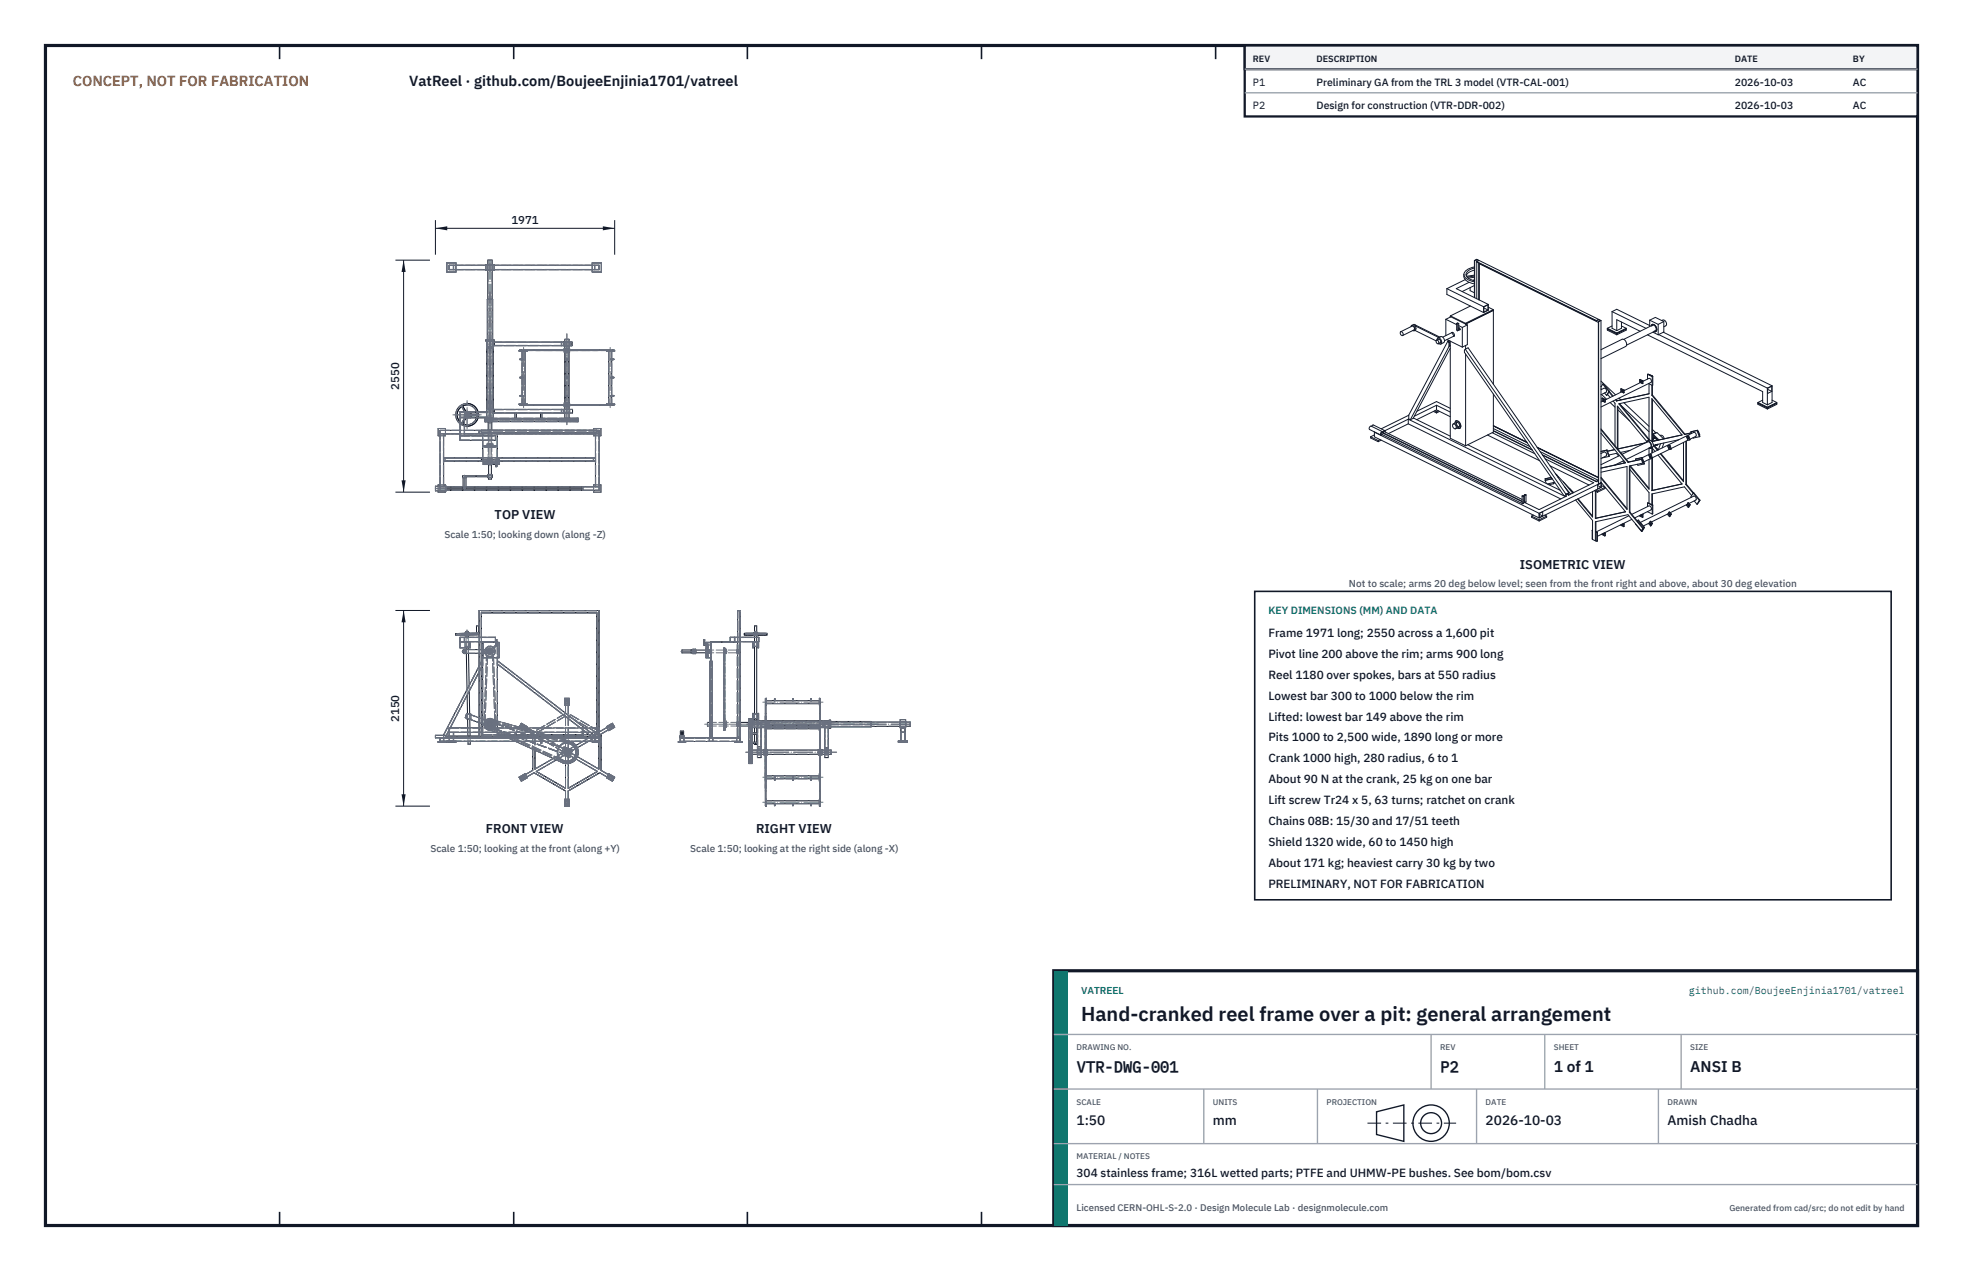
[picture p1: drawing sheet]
<svg xmlns="http://www.w3.org/2000/svg" width="432mm" height="279mm" viewBox="0 0 432 279" stroke-linecap="round" stroke-linejoin="round" font-family="sans-serif">
<defs><g id="words">
<text font-size="4.4" fill="#111827" x="237.8" y="224.4">Hand-cranked reel frame over a pit: general arrangement</text>
<g font-size="3.4" fill="#111827">
<text x="236.8" y="235.6">VTR-DWG-001</text>
<text x="316.8" y="235.6">P2</text>
<text x="341.8" y="235.6">1 of 1</text>
<text x="371.8" y="235.6">ANSI B</text>
</g>
<text font-size="3.2" fill="#b45309" x="16" y="19">CONCEPT, NOT FOR FABRICATION</text>
<text font-size="3.2" fill="#111827" x="90" y="19">VatReel · github.com/BoujeeEnjinia1701/vatreel</text>
<g font-size="3" fill="#111827">
<text x="236.8" y="247.2">1:50</text>
<text x="266.8" y="247.2">mm</text>
<text x="326.8" y="247.2">2026-10-03</text>
<text x="366.8" y="247.2">Amish Chadha</text>
</g>
<g font-size="2.8" fill="#111827">
<text x="108.8" y="114.2">TOP VIEW</text>
<text x="334.3" y="125">ISOMETRIC VIEW</text>
<text x="106.9" y="183.2">FRONT VIEW</text>
<text x="166.3" y="183.2">RIGHT VIEW</text>
</g>
<g font-size="2.6" fill="#111827">
<text x="279" y="140">Frame 1971 long; 2550 across a 1,600 pit</text>
<text x="279" y="144.6">Pivot line 200 above the rim; arms 900 long</text>
<text x="279" y="149.2">Reel 1180 over spokes, bars at 550 radius</text>
<text x="279" y="153.8">Lowest bar 300 to 1000 below the rim</text>
<text x="279" y="158.4">Lifted: lowest bar 149 above the rim</text>
<text x="279" y="163">Pits 1000 to 2,500 wide, 1890 long or more</text>
<text x="279" y="167.6">Crank 1000 high, 280 radius, 6 to 1</text>
<text x="279" y="172.2">About 90 N at the crank, 25 kg on one bar</text>
<text x="279" y="176.8">Lift screw Tr24 x 5, 63 turns; ratchet on crank</text>
<text x="279" y="181.4">Chains 08B: 15/30 and 17/51 teeth</text>
<text x="279" y="186">Shield 1320 wide, 60 to 1450 high</text>
<text x="279" y="190.6">About 171 kg; heaviest carry 30 kg by two</text>
<text x="279" y="195.2">PRELIMINARY, NOT FOR FABRICATION</text>
<text x="236.8" y="258.8">304 stainless frame; 316L wetted parts; PTFE and UHMW-PE bushes. See bom/bom.csv</text>
</g>
<g font-size="2.5" fill="#111827">
<text x="112.5" y="49.2">1971</text>
<text x="87.8" y="85.7" transform="rotate(-90 87.8 85.7)">2550</text>
<text x="87.8" y="158.7" transform="rotate(-90 87.8 158.7)">2150</text>
</g>
<g font-size="2.3" fill="#111827">
<text x="275.6" y="18.8">P1</text>
<text x="275.6" y="24">P2</text>
<text x="289.6" y="18.8">Preliminary GA from the TRL 3 model (VTR-CAL-001)</text>
<text x="289.6" y="24">Design for construction (VTR-DDR-002)</text>
<text x="381.6" y="18.8">2026-10-03</text>
<text x="381.6" y="24">2026-10-03</text>
<text x="407.6" y="18.8">AC</text>
<text x="407.6" y="24">AC</text>
</g>
<text font-size="2.3" fill="#0f766e" x="279" y="135">KEY DIMENSIONS (MM) AND DATA</text>
<g font-size="2.2" fill="#4b5563">
<text x="97.8" y="118.2">Scale 1:50; looking down (along -Z)</text>
<text x="296.7" y="129">Not to scale; arms 20 deg below level; seen from the front right and above, about 30 deg elevation</text>
<text x="94.7" y="187.2">Scale 1:50; looking at the front (along +Y)</text>
<text x="151.8" y="187.2">Scale 1:50; looking at the right side (along -X)</text>
</g>
<g font-size="2.2" fill="#0f766e">
<text x="237.8" y="218.4">VATREEL</text>
<text x="371.5" y="218.4">github.com/BoujeeEnjinia1701/vatreel</text>
</g>
<text font-size="2.1" fill="#4b5563" x="236.8" y="266.2">Licensed CERN-OHL-S-2.0 · Design Molecule Lab · designmolecule.com</text>
<g font-size="2" fill="#111827">
<text x="275.6" y="13.6">REV</text>
<text x="289.6" y="13.6">DESCRIPTION</text>
<text x="381.6" y="13.6">DATE</text>
<text x="407.6" y="13.6">BY</text>
</g>
<text font-size="1.9" fill="#4b5563" x="380.4" y="266.2">Generated from cad/src; do not edit by hand</text>
<g font-size="1.8" fill="#4b5563">
<text x="236.8" y="230.8">DRAWING NO.</text>
<text x="316.8" y="230.8">REV</text>
<text x="341.8" y="230.8">SHEET</text>
<text x="371.8" y="230.8">SIZE</text>
<text x="236.8" y="242.8">SCALE</text>
<text x="266.8" y="242.8">UNITS</text>
<text x="291.8" y="242.8">PROJECTION</text>
<text x="326.8" y="242.8">DATE</text>
<text x="366.8" y="242.8">DRAWN</text>
<text x="236.8" y="254.8">MATERIAL / NOTES</text>
</g>
</g></defs>
<path d="M10 10h411.8v259.4h-411.8z" fill="none" stroke="#111827" stroke-width=".7" stroke-linecap="butt"/>
<g fill="none" stroke="#111827" stroke-width=".35">
<path d="M61.5 10v3M113 10v3M164.4 10v3M215.9 10v3M267.4 10v3M318.9 10v3M370.3 10v3M61.5 266.4v3M113 266.4v3M164.4 266.4v3M215.9 266.4v3M267.4 266.4v3"/>
<path d="M318.9 266.4v3M370.3 266.4v3"/>
</g>
<g fill="none" stroke="#111727" stroke-width=".22">
<path d="M100.3 58.3v-.5h-2v2h2v-.5M106.9 58.3h-8.1v1h8.1M106.9 58.2h1.8v1.2h-1.8zM107.3 58.2v-1h1v1M107.3 59.4v6.4M108.3 59.4v6.4M108.7 58.3h23.1v1h-23.1M130.3 58.3v-.5h2v2h-2v-.5M106.9 74.7h1.8v.3h-1.8zM107 75v15.5M107.2 74.7v-8.9h1.2v8.9M108.5 75.3h.2v.6h-.2"/>
<path d="M108.5 75v16.9h-1.5M108.5 75.2h17.4v.8h-17.4M108.7 75.2v.8M114.3 77.1v-.2h20.8v.2M114.4 78.9h.6v.2h-.6zM114.6 76.9v.2M114.7 78.9v.2M114.7 77.1v.1M114.8 77.2v1.7M114.8 79.1v3.8M115.5 77.2v11.6M116 77.1v.1h-1.8v-.1h21v.1h-1.8v-.1"/>
<path d="M117.5 76.9v.2M124 75.2v.8M124.1 76.9v-.3h1.2v.3M124.1 77.1v.3h.3M124.2 75.2v.8M124.2 77.1v.1h1v-.1M124.2 77.4v11.2M124.4 77.2v11.6M124.4 78.9h.6v.2h-.6zM124.4 76.9v.2M125 76.9v.2M125 77.2v11.6"/>
<path d="M125.2 75.2v-.6h-1v2M125.2 76v.6M125.2 77.4v11.2M125.3 77.1v.3h-.3M125.7 75.2v.8M131.9 76.9v.2M133.9 77.2v11.6M134.3 78.9h.7v.2h-.7zM134.6 77.2v1.7M134.6 79.1v3.8M134.7 77.1v.1M134.7 78.9v.2"/>
<path d="M134.8 76.9v.2M98 94.6v-.4h-1.6v1.6h.4M98 95.4v.4h-.4M101.2 94.6h-4.4v12.3M101.2 95.4h-3.6v5.2h8.6M101.2 93.2v3.6h7.8v-1h-6.8v-2.2M101.5 93l.3 .1M101.5 89.4l.9 1.5M101.5 89.4a2.18 2.18 0 0 0 0 3.6M101.8 89.2l-.3 .2M101.8 89.2h.1M101.8 93.1h.1"/>
<path d="M101.8 89.2l.9 1.6M101.8 93.1l.9 .3M102.2 94.6h29.6v13.2h-33.6M102.2 91.9v-1.4h-1v2.2M102.2 95.4h4M102.2 91.9h.1M102.2 90.7v1M102.2 92.4v.9M102.4 91.5l-.9 1.5M102.5 91.9h2.3M102.5 90.5h2.3M102.6 91.7h2.3"/>
<path d="M102.6 90.7h2.3M102.7 91.6l-.9 1.5M102.7 91a.24 .24 0 0 1 .3 .2 .24 .24 0 0 1-.3 .2M102.7 91l-.2 .2 .2 .2M102.7 91h.1M102.7 91.4h.1M102.7 90.8l.3 .1 .2 .3M102.7 90.8a.44 .44 0 0 0-.4 .4 .44 .44 0 0 0 .4 .4M102.7 90.8h.1M102.7 91.6h.1M102.7 88.7a2.5 2.5 0 0 0-2.5 2.5 2.5 2.5 0 0 0 2.5 2.5M102.7 89a2.18 2.18 0 0 1 2.2 2"/>
<path d="M102.7 89a2.18 2.18 0 0 0-2.1 2.2 2.18 2.18 0 0 0 2.1 2.2M102.7 88.7h.1M102.7 93.7h.1M102.7 89l-.9 .2M102.7 88.7a2.5 2.5 0 0 1 2.5 2.3M102.7 90.8l.5 .3M103.2 91.1v.1M103.2 91.1h1.7M103.2 91.3h1.7M103.2 91.3l-.5 .3M103.2 91.2l-.2 .3-.3 .1M103.2 91.2v.1"/>
<path d="M103.3 90.7v.4M103.3 91.3v.4M103.5 90.5v.2M103.5 91.7v.2M103.6 90.7v.4M103.6 91.3v.4M104.9 91.4a2.18 2.18 0 0 1-2.2 2M105 91h.2M105 91l.3 .2M105 91l-.2 .2 .2 .2M105.2 90.5h2v.2h-2M105.2 91.7h2v.2h-2"/>
<path d="M105.2 91.4a2.5 2.5 0 0 1-2.5 2.3M105.2 91l.1 .2M105.2 91.4h-.2M105.3 91.2l-.3 .2M105.3 91.2l-.1 .2M105.9 94.6h.1M106.2 95.1v.7M106.2 96.8v4.5h-8.6v-.6h8.6M106.2 96.8v4.2M106.7 92h20.5v.7h-20.5zM106.7 92v.7M106.8 92v.7"/>
<path d="M106.9 92v.7M107 92v.7M107 90.7v1M107.1 92v.7M107.2 92v.7M107.3 92v.7M107.4 91.9v.1M107.4 92.7v1.9M107.4 92v.7M107.6 92v.7M107.7 92v.7M107.9 92v.7"/>
<path d="M108 92v.7M108.2 91.9v.1M108.2 92.7v1.9M108.5 90.1h.2v.6h-.2M108.5 90h17.4v.8h-17.4M108.7 90v.8M109.4 95.1v5.9M109.4 95.4h21.6v5.2h-21.6M113.3 90.8v1.2M113.6 90.8v1.2M114.3 88.9v.2h20.8v-.2M114.4 82.9h.6v.2h-.6z"/>
<path d="M114.4 86.9h.6v.2h-.6zM114.6 88.9v.2M114.7 82.9v.2M114.7 86.9v.2M114.7 88.8v.1M114.8 83.1v3.8M114.8 87.1v1.7M116 88.9v-.1h-1.8v.1h21v-.1h-1.8v.1M117.5 88.9v.2M118.9 90.8v1.2M119.2 90.8v1.2M124 90v.8"/>
<path d="M124.1 90v.8M124.1 89.1v.3h1.2v-.3M124.2 88.9v-.1h1v.1M124.2 89.4v.6M124.2 90.8v1.2M124.4 88.6h-.3v.3M124.4 82.9h.6v.2h-.6zM124.4 86.9h.6v.2h-.6zM124.4 88.9v.2M125 88.9v.2M125 88.6h.3v.3M125.2 89.4v.6"/>
<path d="M125.2 90.8v1.2M125.2 92v.7M125.6 92v.7M125.8 92v.7M126.1 92v.7M126.4 92v.7M126.6 92v.7M126.8 92v.7M127 92v.7M127.1 92v.7M127.2 92v.7M130.6 94.6v-.4h1.6v1.6h-.4"/>
<path d="M130.6 95.4v.4h.4M131.3 94.6h.1M131.8 94.6h-26.4v.5v-.4h.5v.4h25.4v-.4h.4l.1 .4M131.9 88.9v.2M134.3 82.9h.7v.2h-.7zM134.3 86.9h.7v.2h-.7zM134.6 83.1v3.8M134.6 87.1v1.7M134.7 88.8v.1M134.7 82.9v.2M134.7 86.9v.2M134.8 88.9v.2"/>
<path d="M95.8 106.9h2.4v1h-2.4zM96.4 107.9v.3h1.6v-.3M96.8 106.6h-.4v.3M97.6 106.6h.4v.3M98.2 107h3.7M98.2 107.8h30M98.2 107.5h30M98.2 107.3h3.7M101.9 105v2.4h.6v-2.4M102.4 104.6v.2h5.1v-.2h-5.8v.4h.9v-.2M102.5 107.3h25.7M105.9 100.7v.6"/>
<path d="M106.2 101h3.6v1.1h-3.5v-1.1M106.2 100.7h-.3v.6h.3M106.3 101.4h-8.7v5.5M107.3 104.6v-.2h1v.6h-1v-.2M107.5 105v.4h.6v-.4M107.5 102.1v2.3M108.1 102.1v2.3M109.1 102.1v.5h.2v-.5M109.1 102.4h.2M109.4 100.7h21.6v.6h-21.2M109.4 100.7h.2v.3M109.6 100.7v.3"/>
<path d="M109.8 101.4h21.2v5.6h-28.5M128.1 107.5l.1 .2zM128.1 107l.1 .3zM131 106.6h-.4v.4M131.8 106.6h.4v1.6h-1.6v-.4M100.2 139.3l5-.1v.3l-5 .1zM102.5 139.7v.4M103 139.1v-.3h-.4h-.1v.3M103 139.7v.4M103.2 139.2v-.1h-.7l-.2 .1M103.2 139.6v.1h-.4h-.5v-.1M105.2 139.2l.1-1.6h-.5v1.6"/>
<path d="M105.4 134.2v5.9M105.9 134.2h25.4M131.7 134.2v28M162.8 134.7v26.8M163.7 139.6v-.4h2.3h2.7v.4M165.8 139.7h.2M165.8 139.5v.2M166 139.2v-1.6h.2h.3v1.6M166 139.1l-.2 .1M166 139.7h.5M166 139.7v1.4M166.2 139.5l2.5 .1"/>
<path d="M166.2 139.5l-2.5 .1M166.2 139.7h.5M166.2 139.7h-.4M166.2 139.7h.3M166.2 139.7h-.2M166.5 139.1l.2 .1M166.5 139.7v1.4M166.7 139.7h-.2M166.7 139.5v.2M101.2 141.1h7.9M102 143h.4v.4h-.4zM102.4 143.6h5.1"/>
<path d="M102.4 142.8h5.1M102.6 142.4v.4M102.6 143.6l.1 8M102.6 157.8v.2h.4M102.6 157v.1M102.8 152.8v4.1M102.9 158v3.8M103 142.4v.4M103.1 143.6l.1 7.1M103.2 157h.4v.1M103.2 151.9l.1 5.1M103.3 158.1l.1 3.7"/>
<path d="M103.5 141.1v1.3h-2.3v-2.3h7.8v1M105.4 140.1v-5.9h26.4v28.8M105.4 141.1v1.7M105.4 143.6v2.8M105.4 147.7v14.1M105.4 157.8l-2.7-1-.4 1 3.1 1.1M105.4 143.6v2.7M105.4 147.6v14.2M105.9 140.1v-5.4h25.4v26.8h-.7M105.9 141.1v1.7M105.9 143.6v1.9M105.9 146.8v14.7h.3"/>
<path d="M105.9 145.5l.3 .1M105.9 145.5l-8.3 16.1M106.2 143.6v18.2M106.2 146.3l-8 15.4M106.2 141.1v1.7M107.6 143h.4v.4h-.4zM109.1 141.7l.1 .1 .1-.1M109.1 141.6v.2l.2-.1M109.1 141.2h-2.8v1.6M109.1 141.7h-.1M109.1 141.7v-1.1h.2v1.1M109.3 141.6v.1"/>
<path d="M109.3 141.2h.5v3.4h-3.5v-1M109.3 141.1l.1 .1M109.4 144.6v17.2M109.4 145.6l.2-.2 21.4 16.4v.4M109.4 146l21.1 16.2M133.5 159.9l-.1-.1 1.3-.8 .5 .9-1.3 .7-.1-.2M152.4 142.9h-.4v.6M152.4 142.7h.6v1h-.6zM152.4 142.9h-2.4v.6h2.4M153 142.9h2.3M153 143.5h2.3M154.8 141.7h.2v-1.1h-.2v1.2h.5"/>
<path d="M155 141.6h.3M156.1 158.8h-.5v.8h.5M160.7 140.1h.9v.9h-.9zM161.6 140.1v1M162.3 141.2h-7v3.4h1.1M162.3 141.1h-5.9v4.3M162.3 140.1h-1.7v1M162.8 141.1h4.1M162.8 140.1h3.2M162.8 158.8h1.9M162.8 159.6h1.9M164.7 158.1h.8v9.8l-.8-.1z"/>
<path d="M165.5 158.8h.1M165.5 159.6h.1M165.6 141.1v1.3h.1v-1.3M165.6 158.4v-1.6h.1v1.6M165.7 157h1M166 142.1h.5M166 158h.5M166 142.1v14.9M166 158v.4M166 160v1.1M166.5 140.1h.4v2.3h-.2v-1.3M166.5 142.1v14.9"/>
<path d="M166.5 158v.4M166.5 160v1.1M166.6 158.9h.8v7.6h-.8zM166.7 158.4v-1.6h.2v1.6M166.7 142.1h-1M166.7 158h-1M167.4 160h1M168.4 158.4h-2.9v1.6h1.1M168.4 156.8h.1M168.4 159.7h.1M168.4 159.2h.1M168.5 153.6h-.1v23.6h.1"/>
<path d="M168.5 155h.1v-1.5h-.1v23.7h.1v-1.5h-.1M168.5 159h.1v1.6h-.1M168.5 159.9h.1M168.5 158.4h11.9M168.6 154h11.6M168.6 154.7h11.6M168.6 159.5h1.8M170.4 159.2h.1v.8h-.1zM170.4 154v-.4h.1v.4M170.4 159.7h.1M170.5 159.5h3.9M174.4 159.2h.1v.8h-.1z"/>
<path d="M174.4 154v-.4h.1v.4M174.4 159.7h.1M174.5 159.5h3.9M178.4 159.2h.1v.8h-.1zM178.4 154v-.4h.1v.4M178.4 159.7h.1M178.5 159.5h1.7M180.2 159.9h.2M180.4 153.6h.1v23.6h-.1M180.4 155h-.2v-1.5h.2v23.7h-.2v-1.5h.2M180.4 156.8h.1M180.4 159.7h.1"/>
<path d="M180.4 159.2h.1M180.4 159h-.2v1.6h.2M180.5 160h.9M180.5 158.4h1.9M181.4 158.9h.8v7.6h-.8zM182.2 160h.2M182.4 158.3h.3v1.8h-.3zM182.7 158.6h8.9v1.2h-8.9M191.6 159.7h6.4M191.6 158.7h6.4M198 158.2h1.2v1.8h-1.2zM199.2 158.7h1v1h-1"/>
<path d="M96.8 162.2v.8M98 163v.2h-1.6v-.2h35.9M98.2 162.2v-.6h-2.4v.6h36M98.2 161.8h29.9M98.3 163v.2h2v-.2M98.8 160.5v1.3M98.8 162v.2M99.1 160h3.8M99.8 162v.2M102.9 161h-3.1v.8M102.9 162v.2M102.9 163l.1 .6h.4v-.6"/>
<path d="M103.4 160h2M103.4 161h2M103.4 162v.2M105.4 162v.2M105.9 162v.2M106.2 162v.2M109.4 162v.2M109.4 161.5h18.7M111.3 162l.4 .2M113.5 163l10 4.6a2.5 2.5 0 0 0 3.5-1.2 2.5 2.5 0 0 0-1.4-3.4M115.6 170.3l-.1-.2-1.3 .7 .5 .9 1.3-.7-.1-.2M117.7 164.9v4.2l4-2.4"/>
<path d="M122.1 162l.6 .2M122.4 167l-4.4 2.6 6.4 3.7v-5.5M124.4 162v.2M124.4 175.7h-.2v1.5h1v-1.5h-.2M125 162v.2M125.5 163h.1M126.7 166.9l4.7 2.7-6.4 3.7v-5.5M128.1 161.8l.1 .1M128.1 161.8v-1.1h.2v1.2h-.1M128.2 163l-1.5 .9M128.2 162h2M128.2 161.9h2"/>
<path d="M128.2 161.9v.1h-30M128.3 161.5h1.3M129.4 163l-2.4 1.4M129.9 162l-.3 .2M130.6 163v.2M131 161.9h.3v.3M131 162h.3M131.1 162l-.1 .1M131.7 163.2v5.9l-4.7-2.8M131.8 160.8h.1l2.9-1.6 .3 .5-2.9 1.7v8l2.9 1.6-.3 .5-2.9-1.6-6.9 4v3.3h-.6v-3.3l-6.9-4-2.9 1.6-.3-.5 2.9-1.6v-4.7M132.2 162.9l.1 .3h-2v-.2M133.8 170.3l.1-.2 1.3 .7-.5 .9-1.3-.7 .1-.2"/>
<path d="M149.6 163v-.8h13.2v.8M149.7 161.7l-.2 .3 .3 .2 .3-.2-.2-.3M149.7 161.9l.1 .1 .1-.1M149.7 161.9h.2M149.7 161.9v-1.2h.2v1.2M150.1 161.7l-.1 .3 .3 .2 .2-.2-.1-.3M150.1 161.9l.2 .1 .1-.1M150.1 161.9h.3M150.1 161.9v-1.2h.3v1.2M150.4 162.2v.8h-.7M150.8 163v.2h-1.6v-.2h14v.2h-1.6v-.2M156.1 162.2v-16.8h.6v16.8"/>
<path d="M156.1 161.8h.6M156.2 162.2v-.3h.5v.3M162.3 162.2v-28h.5v28.8h-.7v-.8M164.7 163h.8M164.7 162.9h.8M164.7 164.3h.8M164.7 163.1h1.9M164.7 163.3h.8M164.7 163.8h.8M164.7 167.7h.8M164.7 164h.8M164.7 167.6h.8"/>
<path d="M164.7 167.5h.8M164.7 164.6h.8M164.7 167.3h.8M164.7 164.9h.8M164.7 167h.8M164.7 165.2h.8M164.7 166.8h.8M164.7 165.6h.8M164.7 166.5h.8M164.7 165.9h.8M164.7 166.2h.8M165.5 164.9h2.5"/>
<path d="M165.5 161.1h1.1M165.5 161.4h1.1M165.5 165.8h1.1M166 163.6h.5M166 161.4v1.7M166 163.5v.1M166.5 161.4v1.7M166.5 163.5v.1M166.6 164.2h.8M166.6 163.5h-1.9M167.4 165.8h.6M168.4 164.8h-.4v1.2h.4"/>
<path d="M168.4 173.9h.1M168.4 171.5h.1M168.4 171h.1M168.4 169.4h.1M168.4 161.4h.1M168.5 164.8h.3v1.2h-.3M168.5 170.1h.1v1.6h-.1M168.5 170.8h.1M168.6 176.7h11.6M168.6 176h11.6M168.6 170.5h11.6M168.6 171.2h1.8"/>
<path d="M168.6 160.2h11.6M168.8 164.9h11.2M168.8 165.8h11.2M170.4 176.7v.4h.1v-.4M170.4 170.8h.1v.7h-.1zM170.4 171h.1M170.5 171.2h3.9M174.4 176.7v.4h.1v-.4M174.4 170.8h.1v.7h-.1zM174.4 171h.1M174.5 171.2h3.9M178.4 176.7v.4h.1v-.4"/>
<path d="M178.4 170.8h.1v.7h-.1zM178.4 171h.1M178.5 171.2h1.7M180.2 170.8h.2M180.4 173.9h.1M180.4 171.5h.1M180.4 171h.1M180.4 169.4h.1M180.4 161.4h.1M180.4 164.8h-.4v1.2h.4M180.4 170.1h-.2v1.6h.2M180.5 164.8h.3v1.2h-.3"/>
<path d="M180.8 164.9h2v.9h-.6M180.8 165.8h.6M181.4 165.1h.8M181.4 164.3h.8M181.4 165h.8M197.6 163h2M197.6 162.9h2v.3h-2zM198.1 160v2.9M198.2 160.1h.9v.8h-.9zM199.1 160v2.9"/>
<circle cx="102.2" cy="143.2" r=".44"/>
<circle cx="107.8" cy="159.2" r=".62"/>
<circle cx="107.8" cy="143.2" r=".5"/>
<circle cx="107.8" cy="159.2" r=".4"/>
</g>
<g fill="none" stroke="#6a7180" stroke-width=".22" stroke-dasharray="2.1 .5">
<path d="M98.3 59.8v-2M98.3 57.8h2M98.3 59.8h2M98.8 58.3h1M98.8 59.3h1M98.8 59.3v-1M98.8 58.4v.8M98.8 58.4h33M98.8 59.2h33M98.8 59.2v-.8M99.7 59.2h-.9M99.7 58.4h-.9"/>
<path d="M99.7 59.2v-.8M99.8 58.3h31M99.8 59.3h31M99.8 59.3v-1M100.3 59.3v-1M100.3 59.8v-2M106.9 58.3h1.8M106.9 59.3h1.8M106.9 59.3v-1M106.9 58.3v-.1M106.9 58.2h1.8M106.9 59.4v-.1"/>
<path d="M106.9 59.4h1.8M107.2 58.2h1.2M107.2 59.4h1.2M107.2 58.2v1.2M107.3 57.2h1M107.3 59.4h1M107.3 58.2h1M107.3 58.2v1.2M107.4 57.2h.8M107.4 57.2v31M108.2 57.2h-.8M108.2 57.2v31"/>
<path d="M108.3 58.2v1.2M108.3 59.4h-1M108.3 58.2h-1M108.4 58.2h-1.2M108.4 59.4h-1.2M108.4 58.2v1.2M108.7 58.3v-.1M108.7 59.3v-1M108.7 59.4v-.1M130.3 59.3v-1M130.3 59.8v-2M130.3 59.8h2"/>
<path d="M130.3 57.8h2M130.8 58.3h1M130.8 59.3v-1M130.8 59.3h1M130.8 59.2v-.8M131.7 59.2h-.9M131.7 58.4h-.9M131.7 59.2v-.8M131.8 59.3v-1M131.8 58.4v.8M132.3 59.8v-2M106.9 75h1.8"/>
<path d="M106.9 74.7h1.8M107 75h1.5M107.1 76.2h1.3M107.1 75h1.3M107.1 75v1.2M107.1 75v16.9M107.1 76.5h1.4M107.1 76.2h1.4M107.1 76.2v.3M107.2 76.2h1.1M107.2 75h1.1M107.2 65.8h1.2"/>
<path d="M107.2 76.5h1.2M107.2 76.2h1.2M107.2 75h1.2M107.2 74.7h1.2M107.2 75v1.2M107.2 74.7v15.2M107.2 76.2v.3M107.2 74.7v.3M107.3 65.8h1M107.3 65.8v24.1M107.3 65.8v22.4M108.3 65.8v22.4"/>
<path d="M108.3 65.8h-1M108.3 65.8v24.1M108.3 76h15.3M108.3 76h.2M108.3 76v-.8M108.3 75.2h15.3M108.3 75.2h.2M108.3 75.3v.6M108.3 75.3h.2M108.3 75.9h.2M108.3 76.2h.1M108.3 75h.1"/>
<path d="M108.4 76.2h-1.2M108.4 75h-1.2M108.4 74.7v15.2M108.4 76.5h-1.2M108.4 76.2v.3M108.4 74.7h-1.2M108.4 74.7v.3M108.4 75v1.2M108.4 76.2h.1M108.4 75h.1M108.5 76.5h-1.4M108.5 76.2v.3"/>
<path d="M108.5 76.2h-1.4M108.5 75h-1.4M108.5 75v1.2M108.5 75v16.9M108.5 75h.1M108.5 75h-1.5M108.7 75.3h14.9M108.7 75.9h14.9M108.7 75.3h15.2M108.7 75.9h15.2M114.2 77.2h.5M114.2 77.1h.5"/>
<path d="M114.2 77.2v-.1M114.3 77.1h.3M114.3 77.1v-.2M114.4 78.9h.3M114.4 79.1h.3M114.4 79.1v-.2M114.6 78.9h.2M114.6 79.1h.2M114.6 78.9h.1M114.6 79.1h.1M114.6 78.9v.2M114.6 77.1h-.3"/>
<path d="M114.6 76.9h-.3M114.6 77.1v-.2M114.7 79.1v-.2M114.7 77.2v-.1M114.7 78.9h-.3M114.7 79.1h-.3M114.7 78.9h.1M114.7 79.1h.1M114.8 78.9h-.2M114.8 79.1h-.2M114.8 78.9v.2M114.8 77.2h.7"/>
<path d="M114.8 77.2v11.6M114.8 78.9h-.1M114.8 79.1h-.1M114.8 78.9h.2M114.8 79.1h.2M114.9 77.2h.5M114.9 77.2v11.6M115 78.9h-.2M115 79.1h-.2M115 78.9v.2M115 78.9h.1M115 79.1h.1"/>
<path d="M115 78.9h-.3M115 79.1v-.2M115 79.1h-.3M115.4 77.2h.1M115.5 77.2h-.6M115.5 77.2v11.6M115.5 77.2v-.1M115.5 77.2h-1.3M115.5 77.1h-1.3M115.5 77.2h.5M115.5 77.1h.5M115.5 77.2h.1"/>
<path d="M115.5 77.2h-.7M116 77.1h-1.4M116 77.2h-.5M116 77.1h-.5M116 77.2v-.1M116 77.2h-1.3M116 77.1h-1.3M117.2 77.1h-2.9M117.2 76.9h-2.9M117.2 76.9v.2M117.5 77.1h6.9M117.5 77.1h-2.9"/>
<path d="M117.5 76.9h6.9M117.5 76.9h-2.9M117.5 76.9v.2M117.7 76.9v.2M118 77.1h6.4M118 76.9h6.4M118 76.9v.2M123.4 76h.2M123.4 75.2h.2M123.4 76v-.8M123.4 76h1.9M123.4 75.2h1.9"/>
<path d="M123.6 76v-.8M123.6 75.3v.6M123.6 75.3h.3M123.6 75.9h.3M123.9 75.3v.6M124 77.1h.1M124 77.1h-6.3M124 76.9h.1M124 76.9h-6.3M124 77.1v-.2M124.1 76.6h1.2M124.1 77.4h1.2"/>
<path d="M124.1 76.9v.2M124.1 76h1.2M124.1 75.2h1.2M124.1 75.2v.8M124.1 76.9h.1M124.1 77.1h.1M124.1 77.1h-.1M124.1 76.9h-.1M124.1 76h.1M124.1 75.2h.1M124.1 76v-.8M124.2 76h.2"/>
<path d="M124.2 75.2h.2M124.2 76h1.5M124.2 75.2h1.5M124.2 77.2v-.1M124.2 77.2h1M124.2 77.1h1M124.2 76h.9M124.2 75.2h.9M124.2 74.6h.9M124.2 76.6h.9M124.2 77.4h.9M124.2 75.2v.8"/>
<path d="M124.2 76.6v.8M124.2 76.9v.2M124.2 76.9h-.1M124.2 77.1h-.1M124.2 77.1h.1M124.2 76.9h.1M124.3 74.6h.8M124.3 74.6v18M124.3 77.1h-6.3M124.3 77.1h-.1M124.3 76.9h-6.3M124.3 76.9h-.1"/>
<path d="M124.3 77.1v-.2M124.4 76h-.3M124.4 75.2h-.3M124.4 76v-.8M124.4 77.2h.6M124.4 77.2v11.6M124.4 77.1h.2M124.4 77.1h-6.4M124.4 77.1h-.2M124.4 77.1h.6M124.4 76.9h.2M124.4 76.9h-6.4"/>
<path d="M124.4 77.1v-.2M124.4 76.9v.2M124.4 79.1v-.2M124.4 78.9h.6M124.4 78.9h.2M124.4 79.1h.6M124.4 79.1h.2M124.6 76.9v.2M124.6 76.9h.2M124.6 77.1h.2M124.6 77.1h-.2M124.6 76.9h-.2"/>
<path d="M124.6 78.9h.2M124.6 79.1h.2M124.6 78.9h.1M124.6 79.1h.1M124.6 78.9v.2M124.6 78.9h-.2M124.6 79.1h-.2M124.7 78.9h-.1M124.7 79.1h-.1M124.7 78.9h.1M124.7 79.1h.1M124.8 78.9h-.2"/>
<path d="M124.8 79.1h-.2M124.8 78.9v.2M124.8 78.9h.2M124.8 79.1h.2M124.8 78.9h-.1M124.8 79.1h-.1M124.8 76.9v.2M124.8 76.9h-.2M124.8 77.1h-.2M124.8 77.1h.2M124.8 76.9h.2M125 77.2h.1"/>
<path d="M125 77.2h-.6M125 77.2v11.6M125 77.1h-.2M125 77.1h6.4M125 77.1h6.9M125 77.1h-.6M125 76.9h-.2M125 76.9h6.4M125 76.9h6.9M125 76.9h-.6M125 77.1v-.2M125 76.9v.2"/>
<path d="M125 78.9h-.2M125 79.1h-.2M125 79.1v-.2M125 77.4h-.6M125.1 77.1h.1M125.1 77.1h6.3M125.1 77.1v-.2M125.1 76.9h.1M125.1 76.9h6.3M125.1 74.6h.1M125.1 74.6h-.8M125.1 74.6v18"/>
<path d="M125.1 77.1h.2M125.1 76.9v.2M125.1 76.9h.2M125.1 76h.1M125.1 75.2h.1M125.1 76.6h.1M125.1 77.4h.1M125.2 76h-1M125.2 75.2h-1M125.2 76.6h-1M125.2 77.4h-1M125.2 75.2v.8"/>
<path d="M125.2 76.6v.8M125.2 77.1h-.2M125.2 77.2h-1M125.2 77.1h-1M125.2 77.2v-.1M125.3 76h.1M125.3 75.2h.1M125.3 75.2v.8M125.3 76.6h.1M125.3 76.9h.1M125.3 77.1h.1M125.3 77.4h.1"/>
<path d="M125.3 76.9v.2M125.3 76.9h-.2M125.3 77.1h-.2M125.3 76h-1.2M125.3 75.2h-1.2M125.3 76h.6M125.3 75.2h.6M125.3 76v-.8M125.4 77.1h-.1M125.4 77.1h6.3M125.4 76.9h-.1M125.4 76.9h6.3"/>
<path d="M125.4 77.1v-.2M125.5 76h-.2M125.5 76h.2M125.5 75.2h-.2M125.5 75.2h.2M125.5 76v-.8M125.7 76h.1M125.7 75.2h.1M125.7 76v-.8M131.4 77.1h-6.4M131.4 76.9h-6.4M131.4 76.9v.2"/>
<path d="M131.7 76.9v.2M131.9 77.1h2.9M131.9 76.9h2.9M131.9 76.9v.2M132.2 77.1h2.9M132.2 76.9h2.9M132.2 76.9v.2M133.4 77.1h1.4M133.4 77.2h.5M133.4 77.1h.5M133.4 77.2v-.1M133.4 77.2h1.3"/>
<path d="M133.4 77.1h1.3M133.9 77.2h.6M133.9 77.2v11.6M133.9 77.2v-.1M133.9 77.2h1.3M133.9 77.1h1.3M133.9 77.2h-.5M133.9 77.1h-.5M134.3 79.1h.1M134.3 79.1h.4M134.3 78.9h.1M134.3 79.1v-.2"/>
<path d="M134.3 78.9h.4M134.4 79.1h.1M134.4 78.9v.2M134.4 78.9h.1M134.4 78.9h-.1M134.4 79.1h-.1M134.5 77.2h.1M134.5 77.2h-.6M134.5 77.2v11.6M134.5 78.9h.1M134.5 79.1h.1M134.6 78.9v.2"/>
<path d="M134.6 79.1h.1M134.6 78.9h.1M134.6 78.9h-.2M134.6 79.1h-.2M134.6 77.2h-.7M134.6 77.2v11.6M134.6 79.1h.2M134.6 78.9h.2M134.6 79.1h.4M134.6 78.9h.4M134.6 79.1v-.2M134.7 77.2h.5"/>
<path d="M134.7 77.1h.5M134.7 77.2v-.1M134.7 79.1h.3M134.7 78.9h.3M134.7 79.1v-.2M134.8 77.1h.3M134.8 77.1v-.2M134.8 79.1h.1M134.8 78.9h.1M134.8 78.9h-.2M134.8 79.1h-.2M134.8 78.9v.2"/>
<path d="M135 79.1v-.2M135.1 77.1h-.3M135.1 76.9h-.3M135.1 77.1v-.2M135.2 77.2v-.1M96.4 95.8v-1.6M96.4 95.8h1.6M96.4 94.2h1.6M96.8 94.6v13.2M96.8 94.6v.8M96.8 94.6h35M96.8 95.4h35"/>
<path d="M96.8 95.8h.8M96.8 95.4h.7M97.6 95.4h33.4M98 95.4v-.8M98 95.8v-1.6M101.2 94.6h1M101.2 95.4h1M101.2 91.9v4.9M101.2 91.9v-.2M101.2 90.7v1M101.2 90.7v-.2M101.2 90.5h.1"/>
<path d="M101.2 93.2v-.5M101.2 95.9v.8M101.2 96.8h7.8M101.2 91.9h1M101.2 91.9h2.3M101.2 91.7h2.3M101.2 91.7h1M101.2 90.5h1M101.2 90.7h1M101.2 95.9h7.8M101.2 96.7h7.8M101.2 90.5h2.3"/>
<path d="M101.2 90.7h2.3M101.2 90.5h.9M101.2 95.8v-5.3M101.2 95.8h.9M101.5 93l.3 .1M101.5 89.4h.1M101.5 93h.1M101.8 89.2l-.3 .2M102.1 95.8v-5.3M102.2 90.5h.1M102.2 95.8v-3.9M102.2 95.8h6.8"/>
<path d="M102.2 91.7v-1M102.2 93.6v-.3M102.2 92.4v-.5M102.2 91.9v-.2M102.2 90.7v-.2M102.2 91.9h.3M102.2 90.5h.3M102.3 91.7h1M102.3 90.7h1M102.3 91.7h.3M102.3 90.7h.3M102.3 91.7h.1"/>
<path d="M102.3 90.7h.1M102.3 91.7v-1M102.3 91.9h.4M102.3 91.7h.4M102.3 91.9v-.2M102.3 91.9h4.6M102.3 91.7h4.6M102.3 90.7h.4M102.3 90.5h.4M102.3 90.7v-.2M102.3 90.7h4.6M102.3 90.5h4.6"/>
<path d="M102.4 90.9h.1M102.4 91.5h.1M102.4 91.5l.3 .1M102.4 90.9l-.9-1.5M102.4 91.5l-.9 1.5M102.6 91.7v-1M102.6 91.7h1M102.6 90.7h1M102.6 91.7h.1M102.6 90.7h.1M102.7 90.8h.1M102.7 90.8l-.3 .1"/>
<path d="M102.7 91.6h.1M102.7 91.9v-.2M102.7 91.9h.8M102.7 91.7h.8M102.7 90.7v-.2M102.7 90.7h.8M102.7 90.5h.8M102.7 91l-.2 .2 .2 .2M102.7 93.4h.1M102.7 88.7a2.5 2.5 0 0 0-2.5 2.5 2.5 2.5 0 0 0 2.5 2.5M102.7 89h.1M102.7 93.4a2.18 2.18 0 0 0 2.2-2.2"/>
<path d="M102.7 90.8a.44 .44 0 0 0-.4 .4 .44 .44 0 0 0 .4 .4M102.7 91.4l.3-.2M102.7 91h.1M102.7 91.4h.1M102.8 91l-.3 .2 .3 .2M102.8 91.4l.2-.2M102.8 91l-.2 .2 .2 .2M102.8 91h.1M102.8 91.4h.1M103 91.2l-.3-.2M103 91.2l-.2-.2M103.1 91l-.3 .2 .3 .2"/>
<path d="M103.1 91.4l.2-.2M103.1 91l-.2 .2 .2 .2M103.1 91h.1M103.1 91.4h.1M103.2 91.1h1.7M103.2 91.3h1.7M103.2 91.3v-.1M103.2 91.1h.1M103.2 91.3h.1M103.2 91.2v-.1M103.2 91l-.2 .2 .2 .2M103.2 91.4l.2-.2"/>
<path d="M103.2 91h-.5M103.2 91.4h-.5M103.3 91.3v-.2M103.3 91.7h.1M103.3 90.7h.1M103.3 91.2l-.2-.2M103.4 91.2l-.2-.2M103.5 91.9v-.2M103.5 90.7v-.2M103.6 91.3v-.2M104.8 91.9h.4M104.8 90.5h.4"/>
<path d="M104.9 91.1h.1M104.9 91.3h.1M104.9 91.7h.3M104.9 90.7h.3M104.9 91.4h.1M104.9 91h.1M104.9 91.4h.2M104.9 91.4v-.2M104.9 91v.4M104.9 91.3v-.1M104.9 91.2v-.2M104.9 91.2v-.1"/>
<path d="M104.9 91.2a2.18 2.18 0 0 0-2.2-2.2M105.1 91h-.2M105.2 91.4v-.2M105.2 91.2v-.2M105.4 94.6v.5M105.4 95.1h.1M105.4 94.7h.5M105.4 95.1v-.4M105.9 94.6h25.4M105.9 94.7h25.4M105.9 94.7v-.1M105.9 95.1v-.4"/>
<path d="M105.9 95.1h25.4M105.9 94.6h-.5M105.9 94.6h.1M106.2 95.4h3.2M106.2 96.8v-1M106.2 95.1h.1M106.2 95.2v-.1M106.2 95.1h3.2M106.2 95.2h3.2M106.4 98v.2M106.4 98h.1M106.4 98.2h.1"/>
<path d="M106.5 98v.2M106.5 98h.1M106.5 98.2h.1M106.5 98h.2M106.5 98.2h.2M106.6 98h.2M106.6 98h.1M106.6 98.2h.2M106.6 98.2h.1M106.6 98v.2M106.7 98h-.2M106.7 98.2h-.2"/>
<path d="M106.7 98v.2M106.7 92h.1M106.7 92.7h.1M106.7 92v.7M106.7 98h.6M106.7 98.2h.6M106.7 98h.1M106.7 98.2h.1M106.7 98h-.1M106.7 98.2h-.1M106.7 98h.2M106.7 98.2h.2"/>
<path d="M106.8 92h-.1M106.8 92.7h-.1M106.8 92v.7M106.8 92h.1M106.8 92.7h.1M106.8 98h-.1M106.8 98.2h-.1M106.8 98v.2M106.8 98h-.2M106.8 98.2h-.2M106.8 98h.1M106.8 98.2h.1"/>
<path d="M106.8 98h.2M106.8 98.2h.2M106.9 92h.1M106.9 92.7h.1M106.9 92v.7M106.9 92h-.1M106.9 92.7h-.1M106.9 91.9h.3M106.9 91.7h.3M106.9 91.9v-.2M106.9 90.7h.3M106.9 90.5h.3"/>
<path d="M106.9 90.7v-.2M106.9 98h-.1M106.9 98.2h-.1M106.9 98v.2M106.9 98h.2M106.9 98h.1M106.9 98.2h.2M106.9 98.2h.1M106.9 98h-.2M106.9 98.2h-.2M107 98h.1M107 98.2h.1"/>
<path d="M107 98v.2M107 92.1h.1M107 92.3h.1M107 92.1v.2M107 92h-.1M107 92.7h-.1M107 92v.7M107 98h-.1M107 98.2h-.1M107 91.9h1.5M107 90.5v.2M107 91.7v.2"/>
<path d="M107 92.1h.2M107 92.3h.2M107 92h.1M107 92.7h.1M107 92h.2M107 92.7h.2M107.1 98v.2M107.1 98h-.7M107.1 98.2h-.7M107.1 98h.1M107.1 98.2h.1M107.1 92.1v.2"/>
<path d="M107.1 92.1h-.1M107.1 92.3h-.1M107.1 91.9h1.3M107.1 90h1.3M107.1 92h-.1M107.1 92.7h-.1M107.1 92v.7M107.1 90v1.9M107.1 92.1h.1M107.1 92.3h.1M107.1 98h1.4M107.1 97.6h1.4"/>
<path d="M107.1 97.6v.4M107.1 98h.2M107.1 98.2h.2M107.1 98h-.2M107.1 98.2h-.2M107.1 98h-.1M107.1 98.2h-.1M107.1 92.1h.2M107.1 92.3h.2M107.1 92h.2M107.1 92.7h.2M107.2 92h.1"/>
<path d="M107.2 92.7h.1M107.2 92v.7M107.2 92.1h.1M107.2 92.3h.1M107.2 92.1v.2M107.2 95.1h1.2M107.2 95.1h.1M107.2 92.1h-.2M107.2 92.3h-.2M107.2 89.9h1.2M107.2 92.3h1.2M107.2 92.6h1.2"/>
<path d="M107.2 92.3v.3M107.2 92.1h-.1M107.2 92.3h-.1M107.2 92h-.1M107.2 92.7h-.1M107.2 98h-.1M107.2 98.2h-.1M107.2 98v.2M107.2 98h.2M107.2 98h.1M107.2 98.2h.2M107.2 98.2h.1"/>
<path d="M107.3 98h-.2M107.3 98.2h-.2M107.3 98v.2M107.3 92.1h-.1M107.3 92.3h-.1M107.3 92.1v.2M107.3 94.6h1M107.3 94.6h.1M107.3 92h16.2M107.3 92.7h16.2M107.3 92v.7M107.3 98h-.1"/>
<path d="M107.3 98.2h-.1M107.3 98h.1M107.3 98.2h.1M107.3 92.1h.1M107.3 92.3h.1M107.3 92h16.3M107.3 92.7h16.3M107.3 95.1h1M107.3 95.2h1M107.3 95.1v.1M107.3 95.1h.1M107.3 89.9h1"/>
<path d="M107.3 88.5h1M107.3 88.5v1.4M107.3 88.2h1M107.3 98h1M107.3 97.6h1M107.3 97.6v.4M107.3 92.1h.2M107.3 92.3h.2M107.3 92h-.1M107.3 92.7h-.1M107.3 92.1h-.2M107.3 92.3h-.2"/>
<path d="M107.3 92h.9M107.3 92.7h.9M107.3 92h.1M107.3 92.7h.1M107.4 98h.1M107.4 98.2h.1M107.4 98v.2M107.4 92.1h.1M107.4 92.3h.1M107.4 92.1v.2M107.4 98h-.2M107.4 98.2h-.2"/>
<path d="M107.4 88.2h.8M107.4 88.6h.8M107.4 95.1h.8M107.4 95.2h.8M107.4 91.9h.8M107.4 90h.8M107.4 98h-.1M107.4 98.2h-.1M107.4 98.2h.8M107.4 97.6h.8M107.4 92.1h.8M107.4 92.6h.8"/>
<path d="M107.4 89.9h.8M107.4 88.5h.8M107.4 88.6v3.3M107.4 92v.7M107.4 94.6v7.2M107.4 95.1v.1M107.4 90v1.9M107.4 97.6v.6M107.4 92.1v.5M107.4 88.5v1.4M107.4 92.1h-.1M107.4 92.3h-.1"/>
<path d="M107.4 92.1h16.3M107.4 92.3h16.3M107.4 98h.2M107.4 98.2h.2M107.5 92.1h-.1M107.5 92.3h-.1M107.5 92.1v.2M107.5 92h-.2M107.5 92.7h-.2M107.5 92v.7M107.5 92.1h.1M107.5 92.3h.1"/>
<path d="M107.5 95.2h.6M107.5 95.1h.6M107.5 98.2h.6M107.5 97.6h.6M107.5 95.2v6.9M107.5 95.1v.1M107.5 97.6v.6M107.5 98h.1M107.5 98.2h.1M107.5 98v.2M107.5 98h-.1M107.5 98.2h-.1"/>
<path d="M107.5 92.1h-.2M107.5 92.3h-.2M107.6 92.1h.1M107.6 92.1h-.1M107.6 92.3h.1M107.6 92.3h-.1M107.6 92.1v.2M107.6 98h-.1M107.6 98.2h-.1M107.6 98v.2M107.6 92h-.1M107.6 92.7h-.1"/>
<path d="M107.6 92v.7M107.6 98h.1M107.6 98.2h.1M107.6 98h.2M107.6 98.2h.2M107.6 98h-.2M107.6 98.2h-.2M107.7 98h.1M107.7 98.2h.1M107.7 98v.2M107.7 92.1h.1M107.7 92.3h.1"/>
<path d="M107.7 92.1v.2M107.7 98h-.1M107.7 98.2h-.1M107.7 92.1h.2M107.7 92.1h-.1M107.7 92.3h.2M107.7 92.3h-.1M107.7 92h-.1M107.7 92.7h-.1M107.7 92v.7M107.8 92.1h.1M107.8 92.3h.1"/>
<path d="M107.8 92.1v.2M107.8 98h.1M107.8 98h-.2M107.8 98.2h.1M107.8 98.2h-.2M107.8 98v.2M107.8 98h.2M107.8 98h-.1M107.8 98.2h.2M107.8 98.2h-.1M107.9 92.1h.1M107.9 92.1h-.2"/>
<path d="M107.9 92.3h.1M107.9 92.3h-.2M107.9 92.1v.2M107.9 98h-.1M107.9 98.2h-.1M107.9 98v.2M107.9 92h-.2M107.9 92.7h-.2M107.9 92v.7M107.9 92.1h17.2M107.9 92.3h17.2M107.9 98h.1"/>
<path d="M107.9 98.2h.1M107.9 92.1h.2M107.9 92.3h.2M108 98h.1M108 98.2h.1M108 98v.2M108 92.1h-.1M108 92.3h-.1M108 92.1v.2M108 98h-.1M108 98.2h-.1M108 98h-.2"/>
<path d="M108 98.2h-.2M108 98h.2M108 98.2h.2M108 92h-.1M108 92.7h-.1M108 92v.7M108.1 98h-.1M108.1 98.2h-.1M108.1 98v.2M108.1 98h-.2M108.1 98.2h-.2M108.1 95.2v6.9"/>
<path d="M108.1 95.2h-.6M108.1 95.1h-.6M108.1 95.1v.1M108.1 98.2h-.6M108.1 97.6v.6M108.1 97.6h-.6M108.1 98h.1M108.1 98.2h.1M108.1 92.1h.1M108.1 92.1h-.2M108.1 92.3h.1M108.1 92.3h-.2"/>
<path d="M108.1 92.1v.2M108.1 98h.2M108.1 98.2h.2M108.2 92.1h.2M108.2 92.1h-.1M108.2 92.3h.2M108.2 92.3h-.1M108.2 92.1v.2M108.2 91.9h.1M108.2 90h.1M108.2 95.1h-.8M108.2 95.2h-.8"/>
<path d="M108.2 95.1v.1M108.2 98h.1M108.2 98.2h.1M108.2 98v.2M108.2 88.6v3.3M108.2 92v.7M108.2 94.6v7.2M108.2 88.6h-.8M108.2 91.9h-.8M108.2 90h-.8M108.2 98h-.2M108.2 98.2h-.2"/>
<path d="M108.2 98.2h-.8M108.2 97.6v.6M108.2 97.6h-.8M108.2 92.1h-.8M108.2 92.6h-.8M108.2 92.1v.5M108.2 89.9h-.8M108.2 88.5h-.8M108.2 88.5v1.4M108.2 90v1.9M108.2 88.2h-.8M108.2 92h.1"/>
<path d="M108.2 92.7h.1M108.2 98h-.1M108.2 98.2h-.1M108.2 98h.2M108.2 98.2h.2M108.2 92h-.9M108.2 92.7h-.9M108.3 98h.1M108.3 98.2h.1M108.3 98v.2M108.3 98h-1M108.3 97.6v.4"/>
<path d="M108.3 97.6h-1M108.3 88.2h-1M108.3 98h.6M108.3 98.2h.6M108.3 89.9h-1M108.3 88.5v1.4M108.3 88.5h-1M108.3 95.1h-1M108.3 95.2h-1M108.3 95.1v.1M108.3 95.1h.1M108.3 98h.2"/>
<path d="M108.3 98.2h.2M108.3 90.8h15.3M108.3 90.8h.2M108.3 90.8v-.8M108.3 90h15.3M108.3 90h.2M108.3 98h-.1M108.3 98.2h-.1M108.3 94.6h-1M108.3 94.6h.1M108.3 92.1h.2M108.3 92.1h.1"/>
<path d="M108.3 92.3h.2M108.3 92.3h.1M108.3 92.1v.2M108.3 90.1v.6M108.3 90.1h.2M108.3 90.7h.2M108.4 92.1h-.1M108.4 92.1h-.2M108.4 92.3h-.1M108.4 92.3h-.2M108.4 92.1v.2M108.4 98h-.1"/>
<path d="M108.4 98.2h-.1M108.4 98v.2M108.4 92.3h-1.2M108.4 92.6h-1.2M108.4 92.3v.3M108.4 92.1h.2M108.4 92.3h.2M108.4 92.1h.1M108.4 92.3h.1M108.4 89.9h-1.2M108.4 95.1h-1.2M108.4 95.1h.1"/>
<path d="M108.4 98h-.2M108.4 98.2h-.2M108.4 98h.1M108.4 98.2h.1M108.4 91.9h.1M108.4 90h.1M108.5 98h.1M108.5 98h-.1M108.5 98.2h.1M108.5 98.2h-.1M108.5 98v.2M108.5 98h-1.4"/>
<path d="M108.5 97.6v.4M108.5 97.6h-1.4M108.5 98h-.2M108.5 98.2h-.2M108.5 91.9h-1.4M108.5 90h-1.4M108.5 90v1.9M108.5 91.9h.1M108.5 92.1v.2M108.5 92.1h-.1M108.5 92.1h-.2M108.5 92.3h-.1"/>
<path d="M108.5 92.3h-.2M108.6 92.1v.2M108.6 92.1h-.2M108.6 92.3h-.2M108.6 98h-.2M108.6 98.2h-.2M108.6 98v.2M108.6 98h.1M108.6 98.2h.1M108.6 98h.2M108.6 98.2h.2M108.6 98h-.1"/>
<path d="M108.6 98.2h-.1M108.7 98h-.1M108.7 98.2h-.1M108.7 98v.2M108.7 90.1h14.9M108.7 90.7h14.9M108.7 90.1h15.2M108.7 90.7h15.2M108.7 98h.1M108.7 98.2h.1M108.8 98h.2M108.8 98h.1"/>
<path d="M108.8 98.2h.2M108.8 98.2h.1M108.8 98v.2M108.8 98h-.1M108.8 98.2h-.1M108.8 98h-.2M108.8 98.2h-.2M108.9 98h.1M108.9 98.2h.1M108.9 98v.2M108.9 98h-.1M108.9 98.2h-.1"/>
<path d="M108.9 98h.2M108.9 98.2h.2M109 98h-.1M109 98h-.2M109 98.2h-.1M109 98.2h-.2M109 98v.2M109 96.8v-1M109 95.9v.8M109 98h.1M109 98.2h.1M109.1 98h.1"/>
<path d="M109.1 98.2h.1M109.1 98v.2M109.1 98h-.2M109.1 98.2h-.2M109.1 98h-.6M109.1 98.2h-.6M109.4 95.2v-.1M109.4 95.1h.1M109.4 95.1h-3.2M113.3 92h.3M113.3 90.8h.3M113.6 92h.1"/>
<path d="M113.6 90.8h.1M113.6 92h-.3M113.6 90.8h-.3M114.2 88.8h.5M114.2 88.9v-.1M114.2 88.9h.5M114.3 88.9h.3M114.3 89.1v-.2M114.4 82.9h.3M114.4 83.1h.3M114.4 86.9h.3M114.4 87.1h.3"/>
<path d="M114.4 83.1v-.2M114.4 87.1v-.2M114.6 82.9h.2M114.6 83.1h.2M114.6 86.9h.2M114.6 87.1h.2M114.6 82.9h.1M114.6 83.1h.1M114.6 86.9h.1M114.6 87.1h.1M114.6 82.9v.2M114.6 86.9v.2"/>
<path d="M114.6 89.1h-.3M114.6 88.9h-.3M114.6 89.1v-.2M114.7 83.1v-.2M114.7 87.1v-.2M114.7 88.9v-.1M114.7 82.9h-.3M114.7 83.1h-.3M114.7 86.9h-.3M114.7 87.1h-.3M114.7 82.9h.1M114.7 83.1h.1"/>
<path d="M114.7 86.9h.1M114.7 87.1h.1M114.8 82.9h-.2M114.8 83.1h-.2M114.8 86.9h-.2M114.8 87.1h-.2M114.8 82.9v.2M114.8 86.9v.2M114.8 88.8h.7M114.8 82.9h-.1M114.8 83.1h-.1M114.8 86.9h-.1"/>
<path d="M114.8 87.1h-.1M114.8 82.9h.2M114.8 83.1h.2M114.8 86.9h.2M114.8 87.1h.2M114.9 88.8h.5M115 82.9h-.2M115 82.9v.2M115 83.1h-.2M115 86.9h-.2M115 86.9v.2M115 87.1h-.2"/>
<path d="M115 82.9h.1M115 83.1h.1M115 86.9h.1M115 87.1h.1M115 82.9h-.3M115 83.1v-.2M115 83.1h-.3M115 86.9h-.3M115 87.1v-.2M115 87.1h-.3M115.4 88.8h.1M115.5 88.8h-.6"/>
<path d="M115.5 88.8h-1.3M115.5 88.9v-.1M115.5 88.9h-1.3M115.5 88.8h.5M115.5 88.9h.5M115.5 88.8h.1M115.5 88.8h-.7M116 88.9h-1.4M116 88.8h-.5M116 88.9h-.5M116 88.8h-1.3M116 88.9v-.1"/>
<path d="M116 88.9h-1.3M117.2 89.1h-2.9M117.2 88.9h-2.9M117.2 88.9v.2M117.5 89.1h6.9M117.5 89.1h-2.9M117.5 88.9h6.9M117.5 88.9h-2.9M117.5 88.9v.2M117.7 88.9v.2M118 89.1h6.4M118 88.9h6.4"/>
<path d="M118 88.9v.2M118.9 92h.3M118.9 90.8h.3M119.2 92h.1M119.2 90.8h.1M119.2 92h-.3M119.2 90.8h-.3M122.6 92.1h.1M122.6 92.3h.1M122.6 92.1v.2M122.6 92.1h.2M122.6 92.3h.2"/>
<path d="M122.7 92.1h.2M122.7 92.3h.2M122.7 92.1v.2M122.7 92.1h-.1M122.7 92.3h-.1M122.7 92.1h.1M122.7 92.3h.1M122.8 92.1h-.2M122.8 92.3h-.2M122.8 92.1v.2M122.8 92.1h.2M122.8 92.3h.2"/>
<path d="M122.8 92.1h-.1M122.8 92.3h-.1M122.9 92.1h.1M122.9 92.3h.1M122.9 92.1v.2M122.9 92.1h-.1M122.9 92.3h-.1M122.9 92.1h.2M122.9 92.3h.2M122.9 92.1h-.2M122.9 92.3h-.2M123 92.1h-.1"/>
<path d="M123 92.3h-.1M123 92.1v.2M123 92.1h.1M123 92.3h.1M123.1 92.1h.2M123.1 92.1h-.2M123.1 92.3h.2M123.1 92.3h-.2M123.1 92.1v.2M123.1 92.1h.1M123.1 92.3h.1M123.2 92.1h.1"/>
<path d="M123.2 92.3h.1M123.2 92.1v.2M123.2 92.1h-.2M123.2 92.3h-.2M123.2 92.1h.2M123.2 92.3h.2M123.3 92.1h-.1M123.3 92.3h-.1M123.3 92.1v.2M123.4 92.1h.1M123.4 92.3h.1M123.4 92.1v.2"/>
<path d="M123.4 92.1h-.2M123.4 92.3h-.2M123.4 92.1h.2M123.4 92.3h.2M123.4 90.8h.2M123.4 90h.2M123.4 90.8v-.8M123.4 90.8h1.9M123.4 90h1.9M123.5 92h.3M123.5 92.7h.3M123.5 92v.7"/>
<path d="M123.6 90.8v-.8M123.6 92h.3M123.6 92.7h.3M123.6 92v.7M123.6 92.1h-.2M123.6 92.3h-.2M123.6 92.1v.2M123.6 90.1v.6M123.6 90.1h.3M123.6 90.7h.3M123.6 92.1h.1M123.6 92.3h.1"/>
<path d="M123.7 92.1h.1M123.7 92.3h.1M123.7 92.1v.2M123.7 92.1h.2M123.7 92.3h.2M123.8 92.1h-.2M123.8 92.3h-.2M123.8 92.1v.2M123.8 92.1h-16.3M123.8 92.3h-16.3M123.8 92.1h.1M123.8 92.3h.1"/>
<path d="M123.8 92h.4M123.8 92.7h.4M123.8 92v.7M123.9 92h.3M123.9 92.7h.3M123.9 92v.7M123.9 92.1h.2M123.9 92.3h.2M123.9 92.1v.2M123.9 90.1v.6M123.9 92.1h.3M123.9 92.3h.3"/>
<path d="M124 92.3h1.4M124 92.6h1.4M124 92.3v.3M124 92.1h-.2M124 92.3h-.2M124 92.1v.2M124 89.1h.1M124 89.1h-6.3M124 88.9h.1M124 88.9h-6.3M124 89.1v-.2M124.1 92.1h-.1"/>
<path d="M124.1 92.3h-.1M124.1 92.1v.2M124.1 92.1h.1M124.1 92.3h.1M124.1 88.6h1.2M124.1 89.4h1.2M124.1 88.9v.2M124.1 90.8h1.2M124.1 90h1.2M124.1 90v.8M124.1 88.9h.1M124.1 89.1h.1"/>
<path d="M124.1 89.1h-.1M124.1 88.9h-.1M124.2 92.1h.1M124.2 92.3h.1M124.2 92.1v.2M124.2 92h.3M124.2 92.7h.3M124.2 92v.7M124.2 92h1M124.2 92h.1M124.2 88.9v-.1M124.2 88.8h1"/>
<path d="M124.2 88.9h1M124.2 90.8h.9M124.2 90h.9M124.2 92.1h.9M124.2 92.6h.9M124.2 88.6h.9M124.2 89.4h.9M124.2 90v.8M124.2 92.1v.5M124.2 88.6v.8M124.2 92v.6M124.2 92.1h.3"/>
<path d="M124.2 92.3h.3M124.2 92.1h-.1M124.2 92.3h-.1M124.2 88.9v.2M124.2 88.9h-.1M124.2 89.1h-.1M124.2 89.1h.1M124.2 88.9h.1M124.3 92.1h-.3M124.3 92.3h-.3M124.3 92.1v.2M124.3 92.6h.8"/>
<path d="M124.3 92.1h.1M124.3 92.3h.1M124.3 92.1h-.1M124.3 92.3h-.1M124.3 89.1h-6.3M124.3 89.1h-.1M124.3 88.9h-6.3M124.3 88.9h-.1M124.3 89.1v-.2M124.4 88.8h.6M124.4 89.1h.2M124.4 89.1h-6.4"/>
<path d="M124.4 88.9h.2M124.4 88.9h-6.4M124.4 88.9h-.2M124.4 88.9h.6M124.4 89.1v-.2M124.4 88.9v.2M124.4 83.1v-.2M124.4 87.1v-.2M124.4 82.9h.6M124.4 82.9h.2M124.4 83.1h.2M124.4 83.1h.6"/>
<path d="M124.4 86.9h.6M124.4 86.9h.2M124.4 87.1h.2M124.4 87.1h.6M124.4 92.1h.2M124.4 92.3h.2M124.4 92.1v.2M124.5 92.1h-.2M124.5 92.3h-.2M124.5 92.1v.2M124.5 92h.3M124.5 92.7h.3"/>
<path d="M124.5 92v.7M124.5 92.1h.3M124.5 92.3h.3M124.6 92.1h.1M124.6 92.3h.1M124.6 92.1v.2M124.6 88.9v.2M124.6 88.9h.2M124.6 89.1h.2M124.6 89.1h-.2M124.6 88.9h-.2M124.6 82.9h.2"/>
<path d="M124.6 83.1h.2M124.6 86.9h.2M124.6 87.1h.2M124.6 82.9h.1M124.6 83.1h.1M124.6 86.9h.1M124.6 87.1h.1M124.6 82.9v.2M124.6 86.9v.2M124.6 82.9h-.2M124.6 83.1h-.2M124.6 86.9h-.2"/>
<path d="M124.6 87.1h-.2M124.6 92.1h-.1M124.6 92.3h-.1M124.7 92.1h.1M124.7 92.3h.1M124.7 92.1v.2M124.7 82.9h-.1M124.7 83.1h-.1M124.7 86.9h-.1M124.7 87.1h-.1M124.7 82.9h.1M124.7 83.1h.1"/>
<path d="M124.7 86.9h.1M124.7 87.1h.1M124.7 92.1h-.1M124.7 92.3h-.1M124.8 92.1h-.3M124.8 92.3h-.3M124.8 92.1v.2M124.8 92.1h.3M124.8 92.3h.3M124.8 92.1h.1M124.8 92.3h.1M124.8 92h.3"/>
<path d="M124.8 92.7h.3M124.8 92v.7M124.8 82.9h-.2M124.8 82.9v.2M124.8 83.1h-.2M124.8 86.9h-.2M124.8 86.9v.2M124.8 87.1h-.2M124.8 82.9h.2M124.8 83.1h.2M124.8 86.9h.2M124.8 87.1h.2"/>
<path d="M124.8 82.9h-.1M124.8 83.1h-.1M124.8 86.9h-.1M124.8 87.1h-.1M124.8 88.9v.2M124.8 88.9h-.2M124.8 89.1h-.2M124.8 89.1h.2M124.8 88.9h.2M124.8 92.1h-.1M124.8 92.3h-.1M124.9 92.1h.1"/>
<path d="M124.9 92.3h.1M124.9 92.1v.2M125 92.1h-.2M125 92.3h-.2M125 92.1v.2M125 88.8h.1M125 88.8h-.6M125 89.1h-.2M125 89.1h6.4M125 89.1h6.9M125 89.1h-.6M125 88.9h-.2"/>
<path d="M125 88.9h6.4M125 88.9h6.9M125 88.9h-.6M125 89.1v-.2M125 88.9v.2M125 82.9h-.2M125 83.1h-.2M125 83.1v-.2M125 86.9h-.2M125 87.1h-.2M125 87.1v-.2M125 88.6h-.6"/>
<path d="M125 92.1h.2M125 92.3h.2M125.1 89.1h.1M125.1 89.1h6.3M125.1 89.1v-.2M125.1 88.9h.1M125.1 88.9h6.3M125.1 92.1h.3M125.1 92.3h.3M125.1 92.1v.2M125.1 92.6h.1M125.1 92.6h-.8"/>
<path d="M125.1 92.1h-.1M125.1 92.3h-.1M125.1 92h.3M125.1 92.7h.3M125.1 92v.7M125.1 89.1h.2M125.1 88.9v.2M125.1 88.9h.2M125.1 90.8h.1M125.1 90h.1M125.1 92.1h.1M125.1 88.6h.1"/>
<path d="M125.1 89.4h.1M125.2 92.1h-17.2M125.2 92.3h-17.2M125.2 92.1v.2M125.2 90.8h-1M125.2 90h-1M125.2 92.1h-1M125.2 92.6h-1M125.2 88.6h-1M125.2 89.4h-1M125.2 90v.8M125.2 92.1v.5"/>
<path d="M125.2 88.6v.8M125.2 92v.6M125.2 92h.1M125.2 88.9h-.2M125.2 88.8h-1M125.2 88.9v-.1M125.2 88.9h-1M125.2 92.1h.1M125.2 92.3h.1M125.2 92.1h-.1M125.2 92.3h-.1M125.2 92h-1"/>
<path d="M125.2 92h-17.2M125.2 92.7h-17.2M125.2 92v.7M125.3 90.8h.1M125.3 90h.1M125.3 88.6h.1M125.3 88.9h.1M125.3 89.1h.1M125.3 89.4h.1M125.3 88.9v.2M125.3 88.9h-.2M125.3 89.1h-.2"/>
<path d="M125.3 92.1h.1M125.3 92.3h.1M125.3 92.1v.2M125.3 92.1h-.3M125.3 92.3h-.3M125.3 90.8h-1.2M125.3 90h-1.2M125.3 90v.8M125.3 90.8h.6M125.3 90h.6M125.3 90.8v-.8M125.4 92.1h.2"/>
<path d="M125.4 92.3h.2M125.4 92.1v.2M125.4 92.3h.1M125.4 92.6h.1M125.4 89.1h-.1M125.4 89.1h6.3M125.4 88.9h-.1M125.4 88.9h6.3M125.4 89.1v-.2M125.4 92.1h-.2M125.4 92.3h-.2M125.4 92.3h-1.4"/>
<path d="M125.4 92.6h-1.4M125.4 92.3v.3M125.4 92.1h.1M125.4 92h.3M125.4 92.7h.3M125.4 92v.7M125.4 92h.4M125.4 92.7h.4M125.5 92.1h.2M125.5 92.3h.2M125.5 92.1v.2M125.5 92.1h-.2"/>
<path d="M125.5 92.3h-.2M125.5 92h-.3M125.5 92.7h-.3M125.5 92v.7M125.6 92.1h.2M125.6 92.3h.2M125.6 92.1v.2M125.6 92.1h-.2M125.6 92.3h-.2M125.6 92.1h.3M125.6 92.3h.3M125.7 92.1h-.1"/>
<path d="M125.7 92.3h-.1M125.7 92.1v.2M125.7 92.1h.1M125.7 92.3h.1M125.7 92.1h-.3M125.7 92.3h-.3M125.7 92.1h.2M125.7 92.3h.2M125.7 92.1h-.2M125.7 92.3h-.2M125.7 92h.3M125.7 92.7h.3"/>
<path d="M125.7 92v.7M125.8 92h.2M125.8 92.7h.2M125.8 92v.7M125.8 92.1h.2M125.8 92.3h.2M125.8 92.1v.2M125.8 92h-.3M125.8 92.7h-.3M125.8 92.1h-.1M125.8 92.3h-.1M125.9 92.1h-.1"/>
<path d="M125.9 92.3h-.1M125.9 92.1v.2M125.9 92.1h.2M125.9 92.3h.2M125.9 92.1h.1M125.9 92.3h.1M125.9 92.1h-.2M125.9 92.3h-.2M126 92.1h.2M126 92.3h.2M126 92.1v.2M126 92h.3"/>
<path d="M126 92.7h.3M126 92v.7M126 92.1h.1M126 92.3h.1M126.1 92.1h-.2M126.1 92.3h-.2M126.1 92.1v.2M126.1 92.1h.2M126.1 92.3h.2M126.1 92h-.3M126.1 92.7h-.3M126.1 92v.7"/>
<path d="M126.1 92.1h.1M126.1 92.3h.1M126.2 92.1h-.3M126.2 92.3h-.3M126.2 92.1v.2M126.2 92.1h.1M126.2 92.3h.1M126.2 92.1h-.2M126.2 92.3h-.2M126.3 92.1h.2M126.3 92.3h.2M126.3 92.1v.2"/>
<path d="M126.3 92h.2M126.3 92.7h.2M126.3 92v.7M126.3 92.1h-.2M126.3 92.3h-.2M126.3 92.1h.1M126.3 92.3h.1M126.4 92.1h.1M126.4 92.3h.1M126.4 92.1v.2M126.4 92h-.3M126.4 92.7h-.3"/>
<path d="M126.4 92v.7M126.4 92.1h-.2M126.4 92.3h-.2M126.4 92.1h.2M126.4 92.3h.2M126.4 92.1h-.1M126.4 92.3h-.1M126.5 92.1h.1M126.5 92.3h.1M126.5 92.1v.2M126.5 92.1h-.1M126.5 92.3h-.1"/>
<path d="M126.5 92.1h.2M126.5 92.3h.2M126.5 92h.2M126.5 92.7h.2M126.5 92v.7M126.6 92.1h-.2M126.6 92.3h-.2M126.6 92.1v.2M126.6 92.1h.1M126.6 92.3h.1M126.6 92h-.2M126.6 92.7h-.2"/>
<path d="M126.6 92v.7M126.6 92.1h-.1M126.6 92.3h-.1M126.6 92.1h.2M126.6 92.3h.2M126.7 92.1h.1M126.7 92.3h.1M126.7 92.1v.2M126.7 92.1h-.2M126.7 92.3h-.2M126.7 92.1h-.1M126.7 92.3h-.1"/>
<path d="M126.7 92h.2M126.7 92.7h.2M126.7 92v.7M126.8 92.1h-.2M126.8 92.3h-.2M126.8 92.1v.2M126.8 92.1h-.1M126.8 92.3h-.1M126.8 92h-.2M126.8 92.7h-.2M126.8 92v.7M126.8 92.1h.1"/>
<path d="M126.8 92.3h.1M126.9 92.1h.1M126.9 92.3h.1M126.9 92.1v.2M126.9 92.1h-.1M126.9 92.3h-.1M126.9 92h.1M126.9 92.7h.1M126.9 92v.7M126.9 92h-.1M126.9 92.7h-.1M127 92h.1"/>
<path d="M127 92.7h.1M127 92v.7M127.1 92h-.2M127.1 92.7h-.2M127.1 92v.7M127.1 92h.1M127.1 92.7h.1M127.2 92h.1M127.2 92.7h.1M127.2 92v.7M127.2 92h-.1M127.2 92.7h-.1"/>
<path d="M130.6 95.4v-.8M130.6 95.8v-1.6M130.6 95.8h1.6M130.6 94.2h1.6M131 95.8h.8M131 95.4h.7M131.3 94.7v-.1M131.3 94.7h.4M131.3 95.1v-.4M131.3 94.6h.1M131.4 89.1h-6.4M131.4 88.9h-6.4"/>
<path d="M131.4 88.9v.2M131.7 88.9v.2M131.7 95.1v-.4M131.7 95.1h.1M131.8 94.6v13.2M131.8 95.1v-.5M131.8 94.6v.8M131.8 94.6h-.5M131.8 94.6v.5M131.9 89.1h2.9M131.9 88.9h2.9M131.9 88.9v.2"/>
<path d="M132.2 95.8v-1.6M132.2 89.1h2.9M132.2 88.9h2.9M132.2 88.9v.2M133.4 88.9h1.4M133.4 88.8h1.3M133.4 88.8h.5M133.4 88.9v-.1M133.4 88.9h1.3M133.4 88.9h.5M133.9 88.8h.6M133.9 88.8h1.3"/>
<path d="M133.9 88.9v-.1M133.9 88.9h1.3M133.9 88.8h-.5M133.9 88.9h-.5M134.3 87.1h.1M134.3 86.9h.1M134.3 87.1v-.2M134.3 86.9h.4M134.3 83.1h.1M134.3 83.1h.4M134.3 82.9h.1M134.3 83.1v-.2"/>
<path d="M134.3 82.9h.4M134.3 87.1h.4M134.4 86.9v.2M134.4 86.9h.1M134.4 83.1h.1M134.4 82.9v.2M134.4 82.9h.1M134.4 87.1h.1M134.4 82.9h-.1M134.4 83.1h-.1M134.4 86.9h-.1M134.4 87.1h-.1"/>
<path d="M134.5 88.8h.1M134.5 88.8h-.6M134.5 82.9h.1M134.5 83.1h.1M134.5 86.9h.1M134.5 87.1h.1M134.6 82.9v.2M134.6 86.9v.2M134.6 86.9h.1M134.6 83.1h.1M134.6 82.9h.1M134.6 87.1h.1"/>
<path d="M134.6 82.9h-.2M134.6 83.1h-.2M134.6 86.9h-.2M134.6 87.1h-.2M134.6 88.8h-.7M134.6 86.9h.2M134.6 83.1h.2M134.6 82.9h.2M134.6 87.1h.2M134.6 86.9h.4M134.6 83.1h.4M134.6 82.9h.4"/>
<path d="M134.6 83.1v-.2M134.6 87.1v-.2M134.6 87.1h.4M134.7 88.8h.5M134.7 88.9v-.1M134.7 88.9h.5M134.7 86.9h.3M134.7 83.1h.3M134.7 82.9h.3M134.7 87.1h.3M134.7 87.1v-.2M134.7 83.1v-.2"/>
<path d="M134.8 88.9h.3M134.8 89.1v-.2M134.8 86.9h.1M134.8 83.1h.1M134.8 82.9h.1M134.8 87.1h.1M134.8 82.9h-.2M134.8 83.1h-.2M134.8 86.9h-.2M134.8 87.1h-.2M134.8 86.9v.2M134.8 82.9v.2"/>
<path d="M135 87.1v-.2M135 83.1v-.2M135.1 89.1h-.3M135.1 88.9h-.3M135.1 89.1v-.2M135.2 88.9v-.1M95.8 107.9v-.5M95.8 107.4v-.5M95.8 107.4h2.4M96.4 107.9v-1M96.4 108.2v-1.6M96.4 108.2h1.6"/>
<path d="M96.4 106.6h1.6M96.8 107.8v-.9M96.8 107v.8M96.8 107h35M96.8 107.8h35M96.8 107.8h1.4M96.8 106.6h.8M96.8 107v-11.6M96.8 107h.7M97.5 107v-11.6M97.6 107h33.4M97.6 107v-5.6"/>
<path d="M97.6 101.4h33.4M97.6 100.6h33.4M97.6 100.6v-5.2M97.6 107v-.1M97.6 107h.6M97.6 100.6v.8M97.6 101.3h.3M97.6 101.3h.1M97.6 100.7h.3M97.6 100.7h.1M97.6 101.3v-.6M97.9 101.3v-.6"/>
<path d="M98 107.9v-1M98 108.2v-1.6M98.2 107.9v-.5M98.2 107.6v.2M98.2 107.8v-.3M98.2 107.5v.1M98.2 107.4v-.5M98.2 107.2v.1M98.2 107.3v-.3M98.2 107v.2M101.7 104.6h.7M101.7 105h.9"/>
<path d="M101.9 107h.6M101.9 107.4h.6M101.9 105h.6M101.9 107.3h.6M102.4 104.6h5.1M102.4 104.8h.2M102.4 104.6v.2M102.4 104.8h5.1M102.5 105h-.6M102.6 104.8h-.2M105.9 101.3h-8.3M105.9 101.3h-8"/>
<path d="M105.9 100.7h-8M105.9 100.7h-8.3M106.2 100.6h3.2M106.2 101v-5.9M106.2 101h3.2M106.2 101.3h-8.3M106.2 100.7h-8.3M106.2 101.3v-.6M106.2 101v-.3M106.2 100.7h.1M106.2 100.9v-5.7M106.2 101v-.1"/>
<path d="M106.2 100.9h3.2M106.3 101.4h3.5M106.3 102.1v-1.1M106.3 102.1h3.5M106.3 101h3.1M106.3 101h3.5M106.6 101.7h.1M106.6 101.9h.1M106.6 101.7v.2M106.6 101.7h.2M106.6 101.9h.2M106.7 101.7h.2"/>
<path d="M106.7 101.9h.2M106.7 101.7v.2M106.7 101.7h-.1M106.7 101.9h-.1M106.8 101.7h.1M106.8 101.9h.1M106.8 101.7v.2M106.8 101.7h-.1M106.8 101.7h-.2M106.8 101.9h-.1M106.8 101.9h-.2M106.9 101.7h.1"/>
<path d="M106.9 101.7h-.3M106.9 101.9h.1M106.9 101.9h-.3M106.9 101.7v.2M107 101.7h.1M107 101.9h.1M107 101.7v.2M107 101.7h-.2M107 101.9h-.2M107.1 101.7h.2M107.1 101.9h.2M107.1 101.7v.2"/>
<path d="M107.2 101.1h1.2M107.2 101h1.2M107.2 101v.1M107.2 101.7h.1M107.2 101.9h.1M107.2 101.7v.2M107.3 101.7h.1M107.3 101.7h-.3M107.3 101.9h.1M107.3 101.9h-.3M107.3 101.7v.2M107.3 100.9h1"/>
<path d="M107.3 101h1M107.3 104.6h.2M107.3 104.4h1M107.3 105h1M107.3 104.8h.2M107.3 101.1h1M107.3 100.9v.1M107.3 101v.1M107.3 101.7h.9M107.3 101.4h.9M107.3 101.4v.3M107.4 101.8h.8"/>
<path d="M107.4 100.9h.8M107.4 101.1h.8M107.4 100.9v.2M107.4 101h.8M107.4 100.9v.1M107.4 101.7h.1M107.4 101.9h.1M107.4 101.7v.2M107.5 102.1h.6M107.5 102.1h.1M107.5 105.4h.6M107.5 104.6h-.2"/>
<path d="M107.5 104.6v.2M107.5 104.8h-.2M107.5 104.4h.6M107.5 105h.6M107.5 101.9h.6M107.5 101.4h.6M107.5 100.9h.6M107.5 101.1h.6M107.5 104.4v.6M107.5 101.4v.5M107.5 100.9v.2M107.5 101.7h.2"/>
<path d="M107.5 101.7h-.3M107.5 101.9h.2M107.5 101.9h-.3M107.5 101.7v.2M107.5 101.7h.1M107.5 101.9h.1M107.7 101.7h.1M107.7 101.9h.1M107.7 101.7v.2M107.8 101.7h.2M107.8 101.7h-.3M107.8 101.9h.2"/>
<path d="M107.8 101.9h-.3M107.8 101.7v.2M107.8 101.7h.1M107.8 101.9h.1M108 101.7h.1M108 101.9h.1M108 101.7v.2M108.1 101.7h.2M108.1 101.7h-.3M108.1 101.9h.2M108.1 101.9h-.3M108.1 101.7v.2"/>
<path d="M108.1 104.4v.6M108.1 104.4h-.6M108.1 105h-.6M108.1 101.9h-.6M108.1 101.4v.5M108.1 101.4h-.6M108.1 100.9h-.6M108.1 101.1v-.2M108.1 101.1h-.6M108.1 102.1h-.6M108.1 102.1h.1M108.1 101.7h.1"/>
<path d="M108.1 101.9h.1M108.2 100.9h-.8M108.2 101h-.8M108.2 100.9v.1M108.2 101.8h-.8M108.2 101.1v-.2M108.2 101.1h-.8M108.2 101.7h-.9M108.2 101.4v.3M108.2 101.4h-.9M108.3 100.9h-1M108.3 101h-1"/>
<path d="M108.3 100.9v.1M108.3 101.1h-1M108.3 101v.1M108.3 101.7h.3M108.3 101.7h-.2M108.3 101.9h.3M108.3 101.9h-.2M108.3 101.7v.2M108.3 101.7h.1M108.3 101.9h.1M108.4 101.1h-1.2M108.4 101v.1"/>
<path d="M108.4 101h-1.2M108.4 101.7h-.1M108.4 101.9h-.1M108.4 101.7v.2M108.5 101.7h.2M108.5 101.9h.2M108.5 101.7v.2M108.5 101.7h.3M108.5 101.7h-.1M108.5 101.9h.3M108.5 101.9h-.1M108.6 101.7h-.1"/>
<path d="M108.6 101.9h-.1M108.6 101.7v.2M108.7 101.7h.7M108.7 101.9h.7M108.7 101.7v.2M108.7 101.7h-.2M108.7 101.9h-.2M108.7 101.7h.2M108.7 101.7h.1M108.7 101.9h.2M108.7 101.9h.1M108.8 101.7v.2"/>
<path d="M108.8 101.7h.2M108.8 101.7h.1M108.8 101.9h.2M108.8 101.9h.1M108.8 101.7h-.1M108.8 101.9h-.1M108.9 101.7h-.1M108.9 101.9h-.1M108.9 101.7v.2M109 101.7v.2M109 101.7h-.2M109 101.9h-.2"/>
<path d="M109 102.1h.3M109 102.1h.1M109.1 100.9h.2M109.1 101h.2M109.1 101.7h-.6M109.1 101.7h.2M109.1 101.9h.2M109.1 101.7v.2M109.1 102.6v-.2M109.1 102.6h.2M109.1 101.9h-.6M109.1 100.9v.1"/>
<path d="M109.1 101v.7M109.1 101.9v.2M109.2 101.7v.2M109.3 100.9h-.2M109.3 101h-.2M109.3 100.9v.1M109.3 101.7h-.1M109.3 101.9h-.1M109.3 101.7v.2M109.3 101v.7M109.3 101.9v.2M109.3 102.4h-.2"/>
<path d="M109.3 102.4v.2M109.3 102.1h-.3M109.3 102.1h.1M109.4 101v-.1M109.4 100.9v-5.7M109.4 101v-5.9M109.4 101.3h21.1M109.4 100.7h21.1M109.4 100.7h.1M109.4 101.3h.1M109.4 100.7v.6M109.4 101.3h21.2"/>
<path d="M109.4 101.7h.1M109.4 101.9h.1M109.4 101.7v.2M109.5 101.7h-.2M109.5 101.9h-.2M109.5 101.7v.2M109.6 101.3v-.3M109.6 101.3h-.2M109.6 100.7h21M109.6 100.7h21.4M109.6 101.3h21.4M109.6 101.3h.2"/>
<path d="M109.8 102.1v-1.1M128.1 107.6l.1 .2M128.1 107.2l.1 .1M128.2 107.8v-.3M128.2 107.5l-.1 .1M128.2 107.5v.3M128.2 107.8l.1-.2M128.2 107.3v-.3M128.2 107l-.1 .2M128.2 107v.3M128.2 107.3l.1-.1M128.3 107.6l-.1-.1"/>
<path d="M128.3 107.2l-.1-.2M130.5 101.3h.5M130.5 100.7h.5M130.5 101.3v-.6M130.6 100.7h.4M130.6 101.3v-.6M130.6 101.3h.4M130.6 107.8v-.8M130.6 108.2v-1.6M130.6 108.2h1.6M130.6 106.6h1.6M131 107v-5.6"/>
<path d="M131 100.6v-5.2M131 100.6v.8M131 100.7h.1M131 100.7v.6M131 101.3h.1M131 106.6h.8M131 107h.7M131 107v-11.6M131.7 107v-11.6M131.8 107v.8M132.2 108.2v-1.6M100.6 139.3l4.3-.1"/>
<path d="M100.6 139.6l4.3-.1M100.6 139.6v-.3M101.5 139.3h.3M101.5 139.5v-.2M101.5 139.5h.3M101.8 139.3h-.3M101.8 139.5h-.3M101.8 139.5v-.2M102.3 139.6v-.4M102.4 139.3h-.9M102.4 139.3h.3M102.4 139.5h-.9"/>
<path d="M102.4 139.5v-.2M102.4 139.5h.3M102.5 139.1h.5M102.5 139.7h.5M102.5 139.7v-.6M102.7 139.3h-.9M102.7 139.3h-.3M102.7 139.5h-.9M102.7 139.5h-.3M102.7 139.5v-.2M103 138.8h-.5M103 139.1h-.5"/>
<path d="M103 139.7v-.6M103 139.7h-.5M103.2 139.3h1.7M103.2 139.3h.1M103.2 139.5h1.7M103.2 139.5h.1M103.2 139.5v-.2M103.2 139.1h-.9M103.2 139.3v-.1M103.2 139.6v-.1M103.2 139.7h-.9M104.8 139.2h.1"/>
<path d="M104.9 139.2l-4.3 .1M104.9 139.2h.3M104.9 139.2h.1M104.9 139.2h-.1M104.9 139.3h.1M104.9 139.5h.1M104.9 139.5v-.2M104.9 139.3v-.1M104.9 139.5l-4.3 .1M105.2 139.2l-5 .1M105.2 139.2h.1M105.2 139.2h-.3"/>
<path d="M105.2 139.5l-5 .1M105.3 137.6h-.5M105.3 139.2h-.1M105.4 134.2h26.4M105.4 134.2v28M105.9 134.3h25.4M105.9 134.2v.1M105.9 134.7h25.4M131.3 134.2v.1M131.7 134.2v28M162.3 134.2h.4M162.3 134.2h.5"/>
<path d="M162.3 134.3h.4M162.3 134.3v-.1M162.7 134.2v28M162.7 134.2v.1M162.7 134.7h.1M162.8 134.7h.1M164 139.2h2M164 139.6v-.4M164.3 139.5v-.2M164.4 139.5h-.1M164.4 139.5v-.2M164.4 139.3h-.1"/>
<path d="M165.8 139.5v-.3M165.8 139.5h-1.5M165.8 139.3h-1.5M165.8 139.5v-.2M165.9 139.5h-1.5M165.9 139.5h-.1M165.9 139.3h-1.5M165.9 139.5v-.2M165.9 139.3h-.1M166 138.8h.2M166 139.2h.1M166 139.1h.2"/>
<path d="M166 139.7v-.9M166 139.7v-.6M166 139.2h.2M166.1 139.5h.1M166.1 139.3h.1M166.1 139.5v-.2M166.2 138.8h.3M166.2 139.5h.2M166.2 139.3h.2M166.2 139.2h.2M166.2 139.1h.3M166.4 139.5v-.2"/>
<path d="M166.4 139.5h.1M166.4 139.3h.1M166.4 139.2h2M166.4 139.2h-.4M166.4 139.2h.1M166.5 138.8h-.5M166.5 139.2h-.1M166.5 137.6h-.5M166.5 139.7h-.5M166.5 139.1h-.5M166.5 139.7v-.9M166.5 139.2h.1"/>
<path d="M166.5 139.7v-.6M166.5 139.5h1.5M166.5 139.3h1.5M166.5 139.5v-.2M166.6 139.5h1.6M166.6 139.5h-.1M166.6 139.3h1.6M166.6 139.5v-.2M166.6 139.3h-.1M166.7 139.6h-.9M166.7 139.1h-.9M166.7 139.5v-.3"/>
<path d="M168 139.5v-.2M168.2 139.5h-.2M168.2 139.5v-.2M168.2 139.3h-.2M168.4 139.2h-4.4M168.4 139.6v-.4M168.7 139.2h-5M101.2 142.4v-1.3M101.2 141.1v-1M101.2 141v-.9M101.2 141.1h1M101.2 142.4h2.3"/>
<path d="M101.2 140.1h1M101.2 141h7.8M101.2 140.1h7.8M101.2 140.1h.9M101.2 141h.9M101.2 140.1v.9M102 143h.4v.4h-.4zM102.1 140.1v.9M102.2 141.1h6.8M102.2 141.1h1.3M102.2 141.1v-1M102.2 140.1h6.8"/>
<path d="M102.3 141.1h1M102.3 142.1v-1M102.3 142.1h1M102.3 157.8l.4-1M102.3 157.8l4.6 1.6M102.4 142.8a.44 .44 0 0 0-.7 .4 .44 .44 0 0 0 .7 .4M102.4 142.8h5.1M102.4 143.6h5.1M102.4 143.6l.2-.4M102.5 141.1h.5M102.6 142.1h.4M102.6 142.1l-.1-1"/>
<path d="M102.6 142.4l-.1-2.3M102.6 157h1M102.6 143.6v-.8M102.6 157.8v-.7M102.6 158v-1M102.6 158h1M102.6 143.2l-.2-.4M102.6 157h.6M102.7 156.8l4.5 1.7M102.8 152.8l-.1-1.2M102.8 157h.5M102.9 158h.4"/>
<path d="M102.9 158l-.1-1.1M102.9 158l-.1-1M103 158h.6M103 141.1h-.5M103 142.1h-.4M103 142.1v-1M103 142.4v-2.3M103.1 143.6l-.1-.8M103.2 151.9v-1.2M103.3 142.1v-1M103.3 157h-.5M103.3 158h-.4"/>
<path d="M103.3 158v-1M103.3 158.1v-1.1M103.5 142.4v-1.3M103.6 158v-.9M103.6 158v-1M105.4 147.7v-1.3M105.4 143.6v-.8M105.4 141.1v-1M105.4 158.9l1.5 .5M105.4 157.8l1.8 .7M105.4 147.6v-1.3M105.9 146.8v-1.3"/>
<path d="M105.9 143.6v-.8M105.9 141.1v-1M105.9 145.5l-8.3 16M105.9 145.5l-8.3 16.1M106.2 141.2h.1M106.2 146.3v-.7M106.2 143.6v-.8M106.2 146.3l-8.3 15.9M106.2 145.6l-.3-.1M106.2 145.6v.7M106.2 145.6v.6M106.2 146.2l-8.3 16"/>
<path d="M106.2 141.1v.1M106.2 141.1h3.2M106.2 141.2h3.2M106.2 141.1h2.8M106.3 143.6v-.8M106.3 144.6v-3.4M106.3 141.2h3.5M106.3 144.6h3.5M106.3 141.2v3.4M106.4 159.2l.1 .2M106.5 159.4v.1M106.5 159.2l.2 .1"/>
<path d="M106.5 159.5v.2M106.5 159.5l.2 .1M106.5 158.9l.2 .2M106.5 159.7l.1 .2M106.6 143.2h.1M106.6 159.7l.2 .1M106.6 158.7l.1 .2M106.6 143.5h.2M106.6 159.9l.1 .1M106.6 142.8l.2 .1M106.7 159.3l-.2 .2M106.7 159.1l-.2 .1"/>
<path d="M106.7 159.3v.1M106.7 159.1v.2M106.7 159.4v.1M106.7 159.2l.6-16M106.7 159v.1M106.7 159.2v.2M106.7 159.3v-.1M106.7 159.1v.1M106.7 159.6l-.1 .1M106.7 158.9h-.2M106.7 159.5l.1 .2M106.7 143.8l.2-.1"/>
<path d="M106.7 159.5v-.2M106.7 158.8v.2M106.7 160h.2M106.7 158.4l.1 .2M106.7 143.2l-.1 .3M106.8 158.8l-.1 .2M106.8 142.6l.1 .1M106.8 159.7v.1M106.8 159.6l-.1-.1M106.8 143.5l-.1 .3M106.8 142.9l-.2 .3M106.8 158.7l-.1 .1"/>
<path d="M106.8 159.7l.1 .1M106.8 159.8l-.1 .2M106.8 158.6l-.2 .1M106.8 158.7v.1M106.8 159.7v-.1M106.8 159.8l.1 .1M106.9 159.8v.1M106.9 158.6l-.1 .1M106.9 143.7v.3M106.9 142.7l-.3 .1M106.9 158.2h1.8M106.9 159.4l.3-.9"/>
<path d="M106.9 144l.1-.1M106.9 159.9l-.1-.2M106.9 158.2v.2M106.9 159.9l.1 .1M106.9 160v.2M106.9 158.4h-.2M107 158.4l-.1 .2M107 142.3v.2M107 159.2v.1M107 159.1v.1M107 158.5l-.1 .1M107 159.3v.1"/>
<path d="M107 159v.1M107 160l-.1-.1M107 159.4v.1M107 158.9v.1M107 159.3l.2 .1M107 159.1l.2 .1M107 143.9l.1 .3M107 142.5l-.2 .1M107 159.5l.1 .1M107.1 143.2l-.7 16M107.1 143.1v.1M107.1 158.3l-.1 .1"/>
<path d="M107.1 158.8l-.1 .1M107.1 143v.1M107.1 158.4l-.1 .1M107.1 159.6l.1 .1M107.1 143.3l.2 .1M107.1 143.1l.2 .1M107.1 142.9v.1M107.1 158.3l-.2-.1M107.1 158.7v.1M107.1 159.6h.2M107.1 158.8l.1 .2M107.1 158.1v.2"/>
<path d="M107.1 144.2l.2-.1M107.1 142.8v.1M107.2 159.7v.1M107.2 159.2l-.2 .1M107.2 158.3h-.1M107.2 158.7h-.1M107.2 158.3l-.1 .1M107.2 142.8h-.1M107.2 159.4l-.1 .2M107.2 159l-.2 .1M107.2 159.2h.1M107.2 159.2v-.1"/>
<path d="M107.2 159.3v-.1M107.2 142.1l.1 .2M107.2 143.6h.2M107.2 142.8l.1 .2M107.2 159.1v-.1M107.2 159.8l.1 .1M107.2 159.4v-.1M107.2 159l.1-.1M107.3 143.2l-.2 .1M107.3 158.6l-.1 .1M107.3 144.1l.1 .2M107.3 142.3h-.3"/>
<path d="M107.3 159.4h-.1M107.3 142.7l-.1 .1M107.3 158.9h.1M107.3 143.2v-.1M107.3 143.1h.1M107.3 143.4l-.1 .2M107.3 143l-.2 .1M107.3 159.5v-.1M107.3 143.1v-.1M107.3 158.2l-.1 .1M107.3 158.9l.1-.1M107.3 159.9h.1"/>
<path d="M107.3 159.8l.2-.1M107.3 158.6v.2M107.3 158.2l-.2-.1M107.3 143h.1M107.3 159.6v.2M107.3 158.8h-.2M107.3 142.6v.1M107.3 159.6v-.1M107.3 158.5v.1M107.4 143v-.1M107.4 158.8h.1M107.4 158l-.1 .2"/>
<path d="M107.4 142.9h.1M107.4 159.6h-.1M107.4 159.9l16.3 7.4M107.4 158.8l.1-.1M107.4 142.6h-.1M107.4 144.3l.1-.1M107.4 143.6v.2M107.4 142.8h-.2M107.4 142.9l.1-.1M107.4 143.8l.2-.1M107.4 142.6v.2M107.4 158.5h-.1"/>
<path d="M107.4 158.1l-.1 .1M107.5 159.7l-.1-.1M107.5 158.2h-.2M107.5 158.7h.1M107.5 142.8l-.2 .4 .2 .4M107.5 142.8h.1M107.5 142.5l-.1 .1M107.5 159.7l.1 .2M107.5 158.7l-.2-.1M107.5 144.2l.2 .2M107.5 142.2l-.3-.1M107.5 142v.2"/>
<path d="M107.5 159.7h.1M107.5 142.9h.5l.2 .3-.2 .3h-.5l-.1-.3zM107.5 142.8l.1-.1M107.5 158.4l-.1 .1M107.5 158.1l-.1-.1M107.6 143h.4v.4h-.4zM107.6 159.9l.1-.1M107.6 158.5l-.1 .2M107.6 158.1h-.2M107.6 142.5h-.1M107.6 158.1l-.1 .1M107.6 142.7h.1"/>
<path d="M107.6 158.7l.1-.1M107.6 143.7l.1 .2M107.6 142.7l-.2-.1M107.6 158.4h-.1M107.6 157.9l-.1 .2M107.7 142.7h.1M107.7 158.6h.1M107.7 142.5h-.1M107.7 143.9l.1-.2M107.7 142.5l-.1 .2M107.7 159.8l.2 .2M107.7 158.6l-.1-.1"/>
<path d="M107.7 158.1h-.1M107.7 144.4l.1-.2M107.7 158.4h-.1M107.8 158.6h.1M107.8 144.2l.2 .2M107.8 142.2l-.3-.2M107.8 158.1l-.2-.2M107.8 142.5h-.1M107.8 142.7h.1M107.8 142v.2M107.8 143.7l.2 .2M107.8 142.7l-.1-.2"/>
<path d="M107.9 160v-.2M107.9 158.4l-.2 .2M107.9 158.4h-.2M107.9 142.5h-.1M107.9 158.1h-.2M107.9 158.6l17.2 4.9M107.9 142.7h.1M107.9 157.9l-.1 .2M107.9 159.8l.2 .1M107.9 158.6v-.2M108 158.4h-.1M108 142.7v.1"/>
<path d="M108 142.5h-.1M108 143.9v-.2M108 142.5l-.2 .2M108 158.1l-.1-.2M108 158.1h-.1M108 142.8h.1M108 144.4l.1-.2M108 143.7h.2M108 142.7v-.2M108.1 144.2l.2 .1M108.1 142.2l-.3-.2M108.1 142.5h-.1"/>
<path d="M108.1 142.8v.1M108.1 159.9l.1-.2M108.1 158.5l-.2 .1M108.1 142.9h.1M108.1 142.1v.1M108.1 142.6v-.1M108.2 159.7h.2M108.2 158.7l-.1-.2M108.2 142.9v.1M108.2 158l-.2 .1M108.2 143h.1M108.2 143.5h.2"/>
<path d="M108.2 142.9v-.2M108.2 142.6h-.1M108.2 143l.1 .1M108.2 158.2v-.2M108.2 143.7v-.2M108.2 142.7h-.2M108.3 143.1h.1M108.3 143.1v.1M108.3 143.2l.6 16M108.3 142.7l-.1-.1M108.3 143.3l.2-.1M108.3 143.1l.1-.2"/>
<path d="M108.3 144.1h.3M108.3 142.3l-.2-.2M108.3 159.5h.2M108.3 158.9l.1-.2M108.3 160l.4-1M108.3 160l15.3 5.5M108.3 144.3v-.2M108.4 159.7l-.1-.2M108.4 158.7h-.2M108.4 142.8l-.1-.1M108.4 159.3l.2-.1M108.4 159.1l.1-.2"/>
<path d="M108.4 143.5l-.1-.2M108.4 142.9h-.2M108.4 142.8h.1M108.4 142.2l-.1 .1M108.4 158.1l-.2 .1M108.5 158.3l-.1-.2M108.5 142.9l-.1-.1M108.5 143.2l-.2-.1M108.5 143v-.1M108.5 159.5l-.1-.2M108.5 158.9h-.2M108.5 142.3l.2 .1"/>
<path d="M108.5 143.1v-.1M108.5 143.2v-.1M108.5 143.9l.3-.1M108.5 142.5l-.1-.3M108.6 159.2l-.2-.1M108.6 160l-.2 .1M108.6 144.1l-.1-.2M108.6 160h.2M108.6 158.4v-.2M108.6 158.2l-.1 .1M108.7 159.9l-.1 .1M108.7 142.4l.7-.5"/>
<path d="M108.7 142.4l-.2 .1M108.7 143.7l.2-.1M108.7 142.7v-.3M108.7 159l15.2 5.5M108.7 158.9l15.3 5.6M108.7 159.7v.2M108.8 159.8l.2-.1M108.8 158.6v-.2M108.8 143.5l.2-.3M108.8 142.9v-.3M108.8 159.6l-.1 .1M108.8 143.8l-.1-.1"/>
<path d="M108.8 143.2l.2-.3M108.8 160v-.2M108.8 158.4h-.2M108.8 159.5v.1M108.8 142.6l-.1 .1M108.9 159.6l.1-.1M108.9 158.9l.1-.2M108.9 159.3l-.1 .2M108.9 159.2v.1M108.9 159.3l.2-.1M108.9 159.1l.1-.2M108.9 143.6l-.1-.1"/>
<path d="M108.9 159.9l.1-.2M109 142.9h-.2M109 159.7l-.1-.1M109 158.7l-.2-.1M109 143.2h-.2M109 141v-.9M109 141.1v-1M109 159.7l.1-.2M109 141.7l-.5 .6M109 159.5l-.1-.2M109 158.9h-.1M109.1 141.1h.2"/>
<path d="M109.1 141.7l-.6 .6M109.1 141.7l.1 .1 .1-.1M109.1 140.6h.2M109.1 141.7v-1.1M109.1 141.2h.2M109.1 159.5v-.1M109.1 159.2l-.2-.1M109.1 159.4v-.2M109.1 141.6l.2 .1v.1l-.3-.1zM109.1 159.2l-.6-16M109.1 141.6l.1 .2zM109.3 141.5l-.1 .1"/>
<path d="M109.3 141.7l-.1-.1M109.3 141.7l-.1-.1-.1 .1M109.3 141.7v-1.1M109.3 141.6h-.2M109.4 141.2h.1M109.4 141.2v-.1M109.4 146v-.4M109.4 144.6v-3.4M109.4 145.6v.4M109.4 146l21.1 16.2M109.4 145.6v.3M109.4 145.9l21.2 16.3"/>
<path d="M109.4 141.9l.1-.3M109.5 141.6l-.2-.1M109.6 145.4l-.2 .2M109.6 145.4l21.4 16.5M109.6 145.4l21.4 16.4M109.8 141.2v3.4M109.8 144.6v-3.4M114.3 159.7l.3-.5M114.6 159.5l.2 .2zM114.7 159.2l-.3 .5M114.7 159l-.5 .9M114.7 160l-.3-.3"/>
<path d="M114.8 159.8l-.1 .2M114.9 159.6h.5v.5h-.5zM115 159.6l-.2 .2M115 159.6h.4v.5h-.4zM115 159.4v.2M115 159.4l-.3-.2M116 159.8l-.5 .8M116 159.8l-1.3-.8M124.2 155v-1.5M124.4 157.4l-6.4 3.7M124.4 156.8l-6.9 4M124.4 156.8v-3.2"/>
<path d="M124.4 153.6h.6M124.4 154v-.4M124.5 154.1h.4v.5h-.4zM124.6 154h-.2M124.6 153.7l.2 .2zM124.8 154h-.2M125 156.8v-3.2M125 153.6h-.6M125 154h-.2M125 154v-.4M125.2 155h-1M125.2 155v-1.5"/>
<path d="M125.2 153.5h-1M133.4 159.8l1.3-.8M134 159.6h.5v.5h-.5zM134 159.6h.4v.5h-.4zM134.3 159.4l.4-.2M134.4 159.6l-.1-.2M134.6 159.8l-.2-.2M134.6 159.5l.1 .2zM134.6 160v-.2M134.6 160l.4-.3M134.8 159.2l.3 .5M135 159.7l-.3-.5"/>
<path d="M135.2 159.9l-.5-.9M150 142.9v.6M152 142.9v.6M152.4 143.2v-.4M152.4 142.8v.8M152.4 143.6v-.4M152.4 142.7v1M152.4 143.2v-.3M152.4 142.9v.6M152.4 143.5v-.3M152.6 143.6v-.4M152.6 143.2v-.4"/>
<path d="M152.6 142.8v.8M152.8 142.8h.1M152.8 142.8v.8M152.8 143.6h.1M152.8 143.6h-.2M152.8 142.8h-.2M152.8 142.8h-.4M152.8 143.6h-.4M153 142.7v1M153 143.2v-.3M153 142.9v.6M153 143.5v-.3"/>
<path d="M153 142.9h-.6M153 143.5h-.6M154.8 141.7h.2M154.8 141.7v.1M154.8 141.7v-1.1M154.8 140.6h.2M155 141.7v-.1M155 141.6v.1M155 141.7v-1.1M155.3 144.6v-3.4M155.3 141.2h1.1M155.3 144.6h1.1"/>
<path d="M155.3 143.2v-.3M155.3 142.9v.6M155.3 143.5v-.3M155.3 141.7v-.1M155.3 141.6v.2M155.3 141.8v-.1M155.3 142.9h.1M155.3 143.5h.1M155.3 141.6h.1M155.3 141.8h.1M155.5 143.2v-.3M155.5 143.2h.1"/>
<path d="M155.5 142.9h.1M155.5 143.5v-.3M155.5 142.9v-.3M155.5 143.6v-.1M155.5 142.6v.1M155.5 143.7v-.1M155.5 142.7v-.3M155.5 143.8v-.1M155.5 142.4v.1M155.5 143.9v-.1M155.5 142.5v-.3M155.5 144.1v-.2"/>
<path d="M155.5 142.2v.1M155.5 144.1h.1M155.5 142.3v-.2M155.5 144.3v-.2M155.5 142.1v.1M155.5 144.2v.1M155.5 142.2v-.2M155.5 144.4v-.2M155.5 142v.2M155.5 144.2v.2M155.5 142.2v-.1M155.5 144.3v-.1"/>
<path d="M155.5 142.1v.2M155.5 144.1v.2M155.5 142.3h.1M155.5 144.2v-.1M155.5 142.3v.2M155.5 143.9v.3M155.5 142.5v.1M155.5 144v-.1M155.5 143.7v.3M155.5 142.7v.1M155.5 142.8v.1M155.5 143.5v.3"/>
<path d="M155.5 142.9v.3M155.5 143.5h.1M155.5 143.2v.3M155.5 142.9v.6M155.5 141.5v.1M155.5 141.7v.1M155.5 141.8v-.1M155.5 141.7v-.1M155.5 141.6v-.1M155.5 141.9v-.3M155.5 142.4v-.5M155.5 142.3v.1"/>
<path d="M155.5 141.7v.6M155.5 141.8h-.2M155.6 158.8v.8M155.7 143.2h-.2M155.7 142.9h-.2M155.7 143.2v-.3M155.7 143.2h.1M155.7 142.9h.1M155.7 143.5v-.3M155.7 142.9v-.3M155.7 143.6v-.1M155.7 142.6v.1"/>
<path d="M155.7 143.7v-.1M155.7 142.7v-.3M155.7 143.8v-.1M155.7 142.4v.1M155.7 143.9v-.1M155.7 142.5v-.3M155.7 144.1v-.2M155.7 142.2v.1M155.7 144.1h.1M155.7 142.3v-.2M155.7 144.3v-.2M155.7 142.1v.1"/>
<path d="M155.7 144.2v.1M155.7 142.2v-.2M155.7 144.4v-.2M155.7 142v.2M155.7 144.2v.2M155.7 142.2v-.1M155.7 144.3v-.1M155.7 142.1v.2M155.7 144.1v.2M155.7 142.3h.1M155.7 144.2v-.1M155.7 142.3v.2"/>
<path d="M155.7 143.9v.3M155.7 142.5v.1M155.7 144v-.1M155.7 143.7v.3M155.7 142.7v.1M155.7 142.8v.1M155.7 143.5v.3M155.7 142.9v.3M155.7 143.5h.1M155.7 143.2v.3M155.7 143.2v-.4M155.7 142.8v.8"/>
<path d="M155.7 143.6v-.4M155.7 143.5h-.2M155.7 142.6h-.2M155.7 143.6h-.2M155.7 142.7h-.2M155.7 143.7h-.2M155.7 142.4h-.2M155.7 143.8h-.2M155.7 142.5h-.2M155.7 143.9h-.2M155.7 142.2h-.2M155.7 144.1h-.2"/>
<path d="M155.7 142.3h-.2M155.7 142.1h-.2M155.7 144.3h-.2M155.7 144.2h-.2M155.7 142h-.2M155.7 144.4h-.2M155.7 144h-.2M155.7 142.8h-.2M155.7 141.5v.1M155.7 141.6h-.2M155.7 141.5h-.2M155.7 141.6v-.1"/>
<path d="M155.7 141.9v-.3M155.7 142.4v-.5M155.7 142.3v.1M155.7 141.7v.6M155.7 141.7v.1M155.7 141.8v-.1M155.7 141.7v-.1M155.7 141.7h-.2M155.7 141.9h-.2M156 143.2v-.4M156 142.8v.8M156 143.6v-.4"/>
<path d="M156 143.2v-.3M156 142.9v.6M156 143.5v-.3M156 142.8h-.3M156 143.6h-.3M156 142.9h-.5M156 143.5h-.5M156.1 146.3v15.9M156.1 146.3h.6M156.1 145.6v-.1M156.1 145.5v16M156.1 145.6v.7"/>
<path d="M156.1 145.5h.6M156.1 145.4v.2M156.1 145.6v.4M156.1 146v16.2M156.2 145.6h-.1M156.2 145.6v.6M156.2 146.2h.5M156.2 145.6v-.1M156.2 145.5h.5M156.2 145.5v16.1M156.2 146.2v16M156.2 145.4h.5"/>
<path d="M156.2 145.4v.2M156.2 145.6v.3M156.2 145.4v16.5M156.2 145.9v16M156.3 159.2h.2M156.3 159.2v-.4M156.3 158.8v.8M156.3 159.6v-.4M156.3 159.2v-.6M156.3 158.6v1.2M156.3 159.8v-.6M156.3 143.2h.2"/>
<path d="M156.3 143.2v-.3M156.3 142.9v.6M156.3 143.5v-.3M156.3 143.2v-.5M156.3 142.7v1M156.3 143.7v-.5M156.4 141.2v-.1M156.4 141.1h5.9M156.4 141.2h.1M156.4 141.2h5.9M156.4 144.6v-3.4M156.4 141.7v-.1"/>
<path d="M156.4 141.6v.2M156.4 141.8v-.1M156.4 143.2v-.4M156.4 142.8v.8M156.4 143.6v-.4M156.4 159.2v-.5M156.4 158.7v1M156.4 159.7v-.5M156.4 141.2v3.4M156.4 159.2v-.6M156.4 158.6v1.2M156.4 159.8v-.6"/>
<path d="M156.4 143.2v-.5M156.4 142.7v1M156.4 143.7v-.5M156.4 141.6h-1.1M156.4 141.8h-.7M156.4 158.6h-.1M156.4 159.8h-.1M156.4 142.7h-.1M156.4 143.7h-.1M156.5 141.2h5.7M156.5 159.2v-.5M156.5 158.7v1"/>
<path d="M156.5 159.7v-.5M156.5 143.2v-.4M156.5 142.8v.8M156.5 143.6v-.4M156.5 141.7v-.1M156.5 141.6v.2M156.5 141.8v-.1M156.5 159.2v-.4M156.5 158.8v.8M156.5 159.6v-.4M156.5 143.2v-.3M156.5 142.9v.6"/>
<path d="M156.5 143.5v-.3M156.5 141.6h-.1M156.5 141.8h-.1M156.5 142.8h-.1M156.5 143.6h-.1M156.5 158.7h-.1M156.5 159.7h-.1M156.5 158.8h-.2M156.5 159.6h-.2M156.5 142.9h-.2M156.5 143.5h-.2M156.7 145.6v.6"/>
<path d="M156.7 145.6v-.1M156.7 146.2v16M156.7 145.5v16.1M156.7 145.4v.2M156.7 145.9h-.5M156.7 145.6v.3M156.7 145.9v16M156.7 145.4v16.5M156.7 146.3v15.9M156.7 145.5v16M156.7 145.6v.7M156.7 145.6h.1"/>
<path d="M156.7 145.6v.4M156.7 146v16.2M156.7 146h-.6M159.2 159.2v.2M159.2 143.2v16M159.2 159.4v.1M159.2 143.1v.1M159.2 159.5v.2M159.2 143v.1M159.2 159.7v.2M159.2 142.9v.1M159.2 159.9v.1"/>
<path d="M159.2 142.8v.1M159.2 142.8h.1M159.2 142.7v.1M159.2 142.6v.1M159.2 142.6h.1M159.2 142.5v.1M159.2 142.5h.1M159.2 142.6v-.1M159.2 142.7v-.1M159.2 142.8v-.1M159.2 159.9v-.2M159.2 159.7v-.2"/>
<path d="M159.2 142.9v-.1M159.2 159.5v-.1M159.2 143v-.1M159.2 159.4v-.2M159.2 143.1v-.1M159.2 159.2v-16M159.2 143.2v-.1M159.2 159.5v-.2M159.2 159.6v-.1M159.2 159.7v-.1M159.2 160v-.1M159.2 160v.1"/>
<path d="M159.2 159.6v.1M159.2 159.5v.1M159.2 159.3v.2M159.2 159.2v.1M159.2 143.1h.1M159.2 143h.1M159.2 142.9h.1M159.2 142.7h.1M159.2 159.3v-.1M159.2 159.2v-.1M159.2 159.1v-.2M159.2 158.9h.1"/>
<path d="M159.2 158.9v-.2M159.2 158.7v-.1M159.2 159.8v-.1M159.2 158.6v-.2M159.2 160v-.2M159.2 158.4h.1M159.2 160h.1M159.2 158.4v-.2M159.2 158.2v.1M159.2 158.3v-.2M159.2 158.1v.1M159.2 158.2v-.2"/>
<path d="M159.2 158v.1M159.2 158.1v-.2M159.2 157.9v.2M159.2 158.1v-.1M159.2 158v.2M159.2 158.2v-.1M159.2 158.1v.2M159.2 158.3v-.1M159.2 158.2v.2M159.2 160v.2M159.2 158.4v.2M159.2 159.8v.2"/>
<path d="M159.2 158.6v.1M159.2 159.7v.1M159.2 158.7v.2M159.2 158.9v.2M159.2 159.1v.1M159.2 159.2v-.4M159.2 158.8v.8M159.2 159.6v-.4M159.2 143.3v-.1M159.2 143.1v-.2M159.2 143.5v-.2M159.2 143.5h.1"/>
<path d="M159.2 142.9v-.2M159.2 143.7v-.2M159.2 143.7h.1M159.2 142.7v-.2M159.2 143.9v-.2M159.2 142.5v.2M159.2 143.7v.2M159.2 143.8v-.1M159.2 142.6v.2M159.2 143.6v.2M159.2 143.6h.1M159.2 142.8v.2"/>
<path d="M159.2 143.4v.2M159.2 143.3v.1M159.2 143.2v.1M159.2 143.2v-.3M159.2 142.9v.6M159.2 143.5v-.3M159.4 159.2h-.2M159.4 159.1h-.2M159.4 159.2v-.1M159.4 159.3h-.2M159.4 159.3v-.1M159.4 158.9h-.2"/>
<path d="M159.4 159.1v-.2M159.4 159.5v-.2M159.4 158.9h.1M159.4 159.6v-.1M159.4 158.9v-.2M159.4 159.7v-.1M159.4 158.7v-.1M159.4 159.8v-.1M159.4 158.6v-.2M159.4 160v-.2M159.4 158.4h.1M159.4 160h.1"/>
<path d="M159.4 158.4v-.2M159.4 158.2v.1M159.4 158.3v-.2M159.4 158.1v.1M159.4 158.2v-.2M159.4 158v.1M159.4 158.1v-.2M159.4 157.9v.2M159.4 158.1v-.1M159.4 158v.2M159.4 158.2v-.1M159.4 158.1v.2"/>
<path d="M159.4 158.3v-.1M159.4 158.2v.2M159.4 160v.2M159.4 158.4v.2M159.4 159.8v.2M159.4 158.6v.1M159.4 159.7v.1M159.4 158.7v.2M159.4 159.6v.1M159.4 159.5v.1M159.4 158.9v.2M159.4 159.3v.2"/>
<path d="M159.4 159.1v.1M159.4 159.2v.1M159.4 159.2v-.7M159.4 158.5v1.4M159.4 159.9v-.7M159.4 159.5h-.2M159.4 159.6h-.2M159.4 158.7h-.2M159.4 159.7h-.2M159.4 158.6h-.2M159.4 159.8h-.2M159.4 158.4h-.2"/>
<path d="M159.4 160h-.2M159.4 158.2h-.2M159.4 158.3h-.2M159.4 158.1h-.2M159.4 158h-.2M159.4 157.9h-.2M159.4 143.2h-.2M159.4 143.1h-.2M159.4 143.2v-.1M159.4 143.3h-.2M159.4 143.3v-.1M159.4 142.9h-.2"/>
<path d="M159.4 143.1v-.2M159.4 143.5v-.2M159.4 142.9h.1M159.4 143.5h.1M159.4 142.9v-.2M159.4 143.7v-.2M159.4 142.7h.1M159.4 143.7h.1M159.4 142.7v-.2M159.4 143.9v-.2M159.4 142.5v.2M159.4 143.7v.2"/>
<path d="M159.4 142.7v-.1M159.4 143.8v-.1M159.4 142.6v.2M159.4 143.6v.2M159.4 142.8h.1M159.4 143.6h.1M159.4 142.8v.2M159.4 143.4v.2M159.4 143v.1M159.4 143.3v.1M159.4 143.1v.1M159.4 143.2v.1"/>
<path d="M159.4 143.2v-.5M159.4 142.7v1M159.4 143.7v-.5M159.4 143.5h-.2M159.4 142.7h-.2M159.4 143.7h-.2M159.4 142.5h-.2M159.4 143.9h-.2M159.4 142.6h-.2M159.4 143.8h-.2M159.4 142.8h-.2M159.4 143.6h-.2"/>
<path d="M159.4 143h-.2M159.4 143.4h-.2M159.4 159.4h-.2M159.4 159.2v.2M159.4 143.2v16M159.4 159.4v.1M159.4 159.5v.2M159.4 159.7v.2M159.4 142.9v.1M159.4 159.9v.1M159.4 142.8v.1M159.4 142.7v.1"/>
<path d="M159.4 142.6v.1M159.4 142.6h.1M159.4 142.5v.1M159.4 142.5h.1M159.4 142.6v-.1M159.4 142.8v-.1M159.4 159.9v-.2M159.4 159.7v-.2M159.4 142.9v-.1M159.4 159.5v-.1M159.4 143v-.1M159.4 159.4v-.2"/>
<path d="M159.4 143.1v-.1M159.4 159.2v-16M159.4 160v-.1M159.4 160v.1M159.4 143.1h.1M159.4 143h.1M159.4 159.9h-.2M159.8 159.2v-.7M159.8 158.5v1.4M159.8 159.9v-.7M159.8 159.2v-.4M159.8 158.8v.8"/>
<path d="M159.8 159.6v-.4M159.8 143.2v-.5M159.8 142.7v1M159.8 143.7v-.5M159.8 143.2v-.3M159.8 142.9v.6M159.8 143.5v-.3M159.8 158.5h-.4M159.8 159.9h-.4M159.8 158.8h-.6M159.8 159.6h-.6M159.8 142.7h-.4"/>
<path d="M159.8 143.7h-.4M159.8 142.9h-.6M159.8 143.5h-.6M160.6 141.1v-1M160.6 140.1h6.3M160.6 141.1h1M160.7 141v-.9M161.6 141h-.9M161.6 140.1h-.9M161.6 141v-.9M161.6 141.1h1.2M161.6 141.1v-1"/>
<path d="M161.6 140.1h5.3M161.6 141h5.3M161.6 140.1v.9M162.2 141.2h.1M162.2 143.2v-.4M162.2 142.8v.8M162.2 143.6v-.4M162.2 159.2v-.5M162.2 158.7v1M162.2 159.7v-.5M162.2 159.2v-.4M162.2 158.8v.8"/>
<path d="M162.2 159.6v-.4M162.2 143.2v-.3M162.2 142.9v.6M162.2 143.5v-.3M162.3 143.2v-.3M162.3 142.9v.6M162.3 143.5v-.3M162.3 142.9h-7M162.3 143.5h-7M162.3 141.1v.1M162.3 141.2v-.1M162.3 143.2v-.4"/>
<path d="M162.3 142.8v.8M162.3 143.6v-.4M162.3 159.2v-.5M162.3 158.7v1M162.3 159.7v-.5M162.3 140.1h.5M162.3 159.2v-.6M162.3 158.6v1.2M162.3 159.8v-.6M162.3 143.2v-.5M162.3 142.7v1M162.3 143.7v-.5"/>
<path d="M162.3 142.8h-.1M162.3 143.6h-.1M162.3 158.7h-.1M162.3 159.7h-.1M162.3 159.2v-.4M162.3 158.8v.8M162.3 159.6v-.4M162.3 159.2h-.1M162.3 143.2h-.1M162.3 158.6h.1M162.3 159.8h.1M162.3 158.8h-.1"/>
<path d="M162.3 159.6h-.1M162.3 142.7h.1M162.3 143.7h.1M162.3 142.9h-.1M162.3 143.5h-.1M162.8 159.2v-.5M162.8 158.7v1M162.8 159.7v-.5M162.8 158.8h-6.7M162.8 159.6h-6.7M162.8 158.7h.1M162.8 159.7h.1"/>
<path d="M164.7 158.8v.2M164.7 158.7v.1M164.7 159v.1M164.7 158.6v.1M164.7 159.1v.2M164.7 158.4v.2M164.7 159.3v.1M164.7 158.3v.1M164.7 159.4v.1M164.7 158.3h.1M164.7 159.5v.2M164.7 158.2v.1"/>
<path d="M164.7 159.7v.1M164.7 158.1v.1M164.7 159.8v.1M164.7 158.1h.1M164.7 159.9v.1M164.7 159.4v-.6M164.7 158.8v.8M164.7 159.6v-.2M164.7 159.1v.1M164.7 158.5v.1M164.7 159.2v.2M164.7 158.4v.1"/>
<path d="M164.7 158.2h.1M164.7 158.8h.1M164.7 159.6h.1M164.8 159.2v-.4M164.8 158.8v.8M164.8 159.6v-.4M164.8 159.2v-.6M164.8 158.6v1.2M164.8 159.8v-.6M165.1 158.9v.1M165.1 158.8v.1M165.1 159v.1"/>
<path d="M165.1 158.7v.1M165.1 159.1v.1M165.1 158.7h.1M165.1 159.2v.1M165.1 158.6v.1M165.1 159.3v.1M165.1 158.5v.1M165.1 159.4v.1M165.1 158.5h.1M165.1 159.5v.1M165.1 158.4v.1M165.1 159.6v.1"/>
<path d="M165.1 158.4h.1M165.1 159.7v.1M165.1 159.8v.1M165.1 159.9h.1M165.1 159.9v7.4M165.1 159.2v-.1M165.1 159.2h.1M165.1 159.3v-.1M165.1 159.4v-.1M165.1 159.4h.1M165.1 159.5v-.1M165.1 159.6v-.1"/>
<path d="M165.1 159.6h.1M165.1 159.7v-.1M165.1 159.7h.1M165.1 158.6v4.9M165.1 158.6h.1M165.1 158.7v-.1M165.1 158.8v-.1M165.1 158.8h.1M165.1 158.9v-.1M165.1 158.9h.1M165.1 159v-.1M165.1 159.1v-.1"/>
<path d="M165.1 159.1v-.2M165.1 159.5v-.2M165.1 159.5h.1M165.1 158.9v-.2M165.1 159.7v-.2M165.1 158.7v-.2M165.1 159.9v-.2M165.1 158.6v-.2M165.1 160v-.2M165.1 158.4v.2M165.1 159.8v.2M165.1 158.6v-.1"/>
<path d="M165.1 159.9v-.1M165.1 158.5v.2M165.1 159.7v.2M165.1 159.8v-.1M165.1 158.6v.2M165.1 159.6v.2M165.1 158.8v.2M165.1 159.4v.2M165.1 159.2v-.6M165.1 158.6v1.2M165.1 159.8v-.6M165.1 158.6h-.3"/>
<path d="M165.1 159.8h-.3M165.3 159.2h-.2M165.3 159.1h-.2M165.3 159.2v-.1M165.3 159.3h-.2M165.3 159.3v-.1M165.3 158.9h-.2M165.3 159.1v-.2M165.3 159.5v-.2M165.3 158.9h.1M165.3 159.5h.1M165.3 158.9v-.2"/>
<path d="M165.3 159.7v-.2M165.3 158.7h.1M165.3 159.7h.1M165.3 158.7v-.2M165.3 159.9v-.2M165.3 158.5v.1M165.3 159.8v.1M165.3 158.6v-.2M165.3 160v-.2M165.3 158.4v.2M165.3 159.8v.2M165.3 158.6v-.1"/>
<path d="M165.3 159.9v-.1M165.3 158.5v.2M165.3 159.7v.2M165.3 158.7v-.1M165.3 159.8v-.1M165.3 158.6v.2M165.3 159.6v.2M165.3 158.8h.1M165.3 159.6h.1M165.3 158.8v.2M165.3 159.4v.2M165.3 159v.1"/>
<path d="M165.3 159.3v.1M165.3 159.1v.1M165.3 159.2v.1M165.3 159.2v-.4M165.3 158.8v.8M165.3 159.6v-.4M165.3 159.5h-.2M165.3 158.7h-.2M165.3 159.7h-.2M165.3 158.5h-.2M165.3 159.9h-.2M165.3 158.6h-.2"/>
<path d="M165.3 159.8h-.2M165.3 158.4h-.2M165.3 160h-.2M165.3 158.8h-.2M165.3 159.6h-.2M165.3 159h-.2M165.3 159.4h-.2M165.3 158.8h-.5M165.3 159.6h-.5M165.3 158.9v.1M165.3 158.8v.1M165.3 158.7v.1"/>
<path d="M165.3 158.6v.1M165.3 159.4v.1M165.3 158.5h.1M165.3 159.5v.1M165.3 158.4v.1M165.3 159.6v.1M165.3 158.4h.1M165.3 159.7v.1M165.3 159.9h.1M165.3 159.9v7.4M165.3 159.2h.1M165.3 159.4v-.1"/>
<path d="M165.3 159.4h.1M165.3 159.5v-.1M165.3 159.6v-.1M165.3 159.7v-.1M165.3 158.6v4.9M165.3 158.6h.1M165.3 158.8v-.1M165.3 158.9v-.1M165.3 159v-.1M165.3 159.1v-.1M165.4 159.4v-.6M165.4 158.8v.8"/>
<path d="M165.4 159.6v-.2M165.4 158.8v.2M165.4 158.7v.1M165.4 159v.1M165.4 158.6v.1M165.4 159.1v.1M165.4 158.5v.1M165.4 159.2v.2M165.4 158.4v.1M165.4 159.4v.1M165.4 158.3v.1M165.4 159.5v.2"/>
<path d="M165.4 158.2v.1M165.4 159.7v.1M165.4 158.2h.1M165.4 159.8v.1M165.4 158.1v.1M165.4 159.9v.1M165.4 158.1h.1M165.4 158.8h-.7M165.4 159h-.7M165.4 158.7h-.7M165.4 159.1h-.7M165.4 158.6h-.7"/>
<path d="M165.4 159.2h-.7M165.4 158.5h-.7M165.4 159.4h-.7M165.4 158.4h-.7M165.4 159.5h-.7M165.4 158.3h-.7M165.4 159.7h-.7M165.4 158.2h-.7M165.4 159.8h-.7M165.4 159.9h-.7M165.4 158.1h-.7M165.5 158.8h-.8"/>
<path d="M165.5 159h-.8M165.5 158.8v.2M165.5 158.7h-.8M165.5 158.7v.1M165.5 159.1h-.8M165.5 159v.1M165.5 158.6v.1M165.5 159.1v.2M165.5 158.4v.2M165.5 159.3v.1M165.5 158.3v.1M165.5 159.4v.1"/>
<path d="M165.5 158.3h.1M165.5 159.5v.2M165.5 158.2v.1M165.5 159.7v.1M165.5 158.1v.1M165.5 159.8v.1M165.5 158.1h.1M165.5 159.9v.1M165.5 159.4v-.6M165.5 158.8v.8M165.5 159.6v-.2M165.5 158.6h-.8"/>
<path d="M165.5 159.3h-.8M165.5 158.4h-.8M165.5 159.4h-.8M165.5 158.3h-.8M165.5 159.5h-.8M165.5 159.7h-.8M165.5 158.2h-.8M165.5 159.8h-.8M165.5 158.1h-.8M165.5 159.9h-.8M165.5 159.6h-.8M165.5 158.8h-.1"/>
<path d="M165.5 159.6h-.1M165.5 159.4v-.9M165.5 158.5v1.4M165.5 159.9v-.5M165.5 159.3v-.5M165.5 159.6v-.3M165.5 158.4v1.6M165.6 141.1h-5M165.6 142.4v-1.3M165.6 142.4h.1M165.6 141.1h.1M165.6 157.8v-1"/>
<path d="M165.6 157.8h.1M165.6 159.4v-.9M165.6 158.5h.1M165.6 159.4h.1M165.6 157.8v1.6M165.6 158.4v.1M165.7 142.4v-1.3M165.7 142.1v-1M165.7 141.1h1M165.7 142.1h.1M165.7 141.1h.1M165.7 158v-1"/>
<path d="M165.7 157h1M165.7 158h.1M165.7 157h.1M165.7 157.8v-1M165.7 159.4v-.9M165.7 157.8v1.6M165.7 158.4v.1M166 141.1h.5M166 140.1h.5M166 142.1h.5M166 141.1h.2M166 158h.5"/>
<path d="M166 157h.2M166 160v-1.6M166 158v-1M166 142.1v-1M166.2 141.1h.3M166.2 157h.3M166.5 141.1h-.5M166.5 157h-.5M166.5 160v-1.6M166.5 158v-1M166.5 142.1v-1M166.7 160v-1"/>
<path d="M166.7 160v5.5M166.7 159v5.5M166.7 141.1h-1M166.7 142.4v-1.3M166.7 142.4h.2M166.7 141.1h.2M166.7 142.1v-1M166.7 141.1h.1M166.7 142.1h.1M166.7 158v-1M166.7 157h.1M166.7 158h.1"/>
<path d="M166.7 157.8v-1M166.7 157.8h.2M166.7 159.4v-.9M166.7 158.5h.2M166.7 159.4h.2M166.7 157.8v1.6M166.7 158.4v.1M166.9 142.4v-1.3M166.9 157.8v-1M166.9 159.4v-.9M166.9 157.8v1.6M166.9 158.4v.1"/>
<path d="M166.9 141.1h.1M166.9 141.1v-1M166.9 140.1v.9M167.4 160h-.7M167.4 160v-1M167.4 159h-.7M167.4 160v5.5M167.4 159v5.5M167.4 159.4v-.9M167.4 158.5v1.4M167.4 159.9v-.5M167.4 159.3v-.5"/>
<path d="M167.4 158.8v.8M167.4 159.6v-.3M167.4 158.5h-1.9M167.4 159.9h-1.9M167.4 158.8h-1.9M167.4 159.6h-1.9M167.4 160h-.8M167.5 159.2v-.6M167.5 158.6v1.2M167.5 159.8v-.6M167.5 159.2v-.5M167.5 158.7v1"/>
<path d="M167.5 159.7v-.5M167.5 159.2v-.4M167.5 158.8v.8M167.5 159.6v-.4M168.4 157.4v3.7M168.4 159.7v-.5M168.4 156.8v4M168.4 156.8v-3.2M168.4 153.6h.1M168.4 159.2h.1M168.4 159.7h.1M168.5 157.4v3.7"/>
<path d="M168.5 155v-1.4M168.5 159.2v.5M168.5 159.7v-.5M168.5 156.8v4M168.5 156.8v-3.2M168.5 157.4h-.1M168.5 156.8h-.1M168.5 153.5h.1M168.5 155h.1M168.5 155v-1.5M168.5 159.8h.1M168.5 159h.1"/>
<path d="M168.5 159.8v-.8M168.5 159v.9M168.5 159.9h.1M168.5 159.8v.8M168.5 158.4h-.1M168.6 154.5v-.5M168.6 154v.7M168.6 154.7v-.2M168.6 155v-1.5M168.6 154.5v-.4M168.6 154.1v.6M168.6 160v-.5"/>
<path d="M168.6 159.5v.7M168.6 159.8v-.8M168.6 159v.9M168.6 159.8v.8M168.6 160v-.4M168.6 159.6v.6M168.8 159.2v-.4M168.8 158.8v.8M168.8 159.6v-.4M168.8 158.8h-3.3M168.8 159.6h-3.3M168.9 159.2v-.5"/>
<path d="M168.9 158.7v1M168.9 159.7v-.5M168.9 159.2v-.4M168.9 158.8v.8M168.9 159.6v-.4M168.9 158.7h-1.4M168.9 159.7h-1.4M168.9 158.8h-1.4M168.9 159.6h-1.4M169.2 159.2v-.5M169.2 158.7v1M169.2 159.7v-.5"/>
<path d="M169.2 159.2v-.4M169.2 158.8v.8M169.2 159.6v-.4M170.4 154h.1M170.4 154v-.4M170.4 153.7v.2M170.4 153.9v-.2M170.4 153.6h.1M170.4 159.6v.2M170.4 159.4v.2M170.4 159.4h.1M170.4 159.8v.2"/>
<path d="M170.4 160h.1M170.4 159.2v.5M170.4 160v-.3M170.4 159.4v-.2M170.4 159.5v.2M170.4 159.7v-.2M170.4 159.5h.1M170.4 159.7h.1M170.4 159.2h.1M170.4 159.8v-.2M170.4 160v-.2M170.4 159.6v-.2"/>
<path d="M170.5 154h.1M170.5 154h-.1M170.5 154v-.4M170.5 153.7v.2M170.5 153.9v-.2M170.5 153.7h-.1M170.5 159.6v.2M170.5 159.6h-.1M170.5 159.8h-.1M170.5 159.2v.5M170.5 160v-.3M170.5 159.8v.2"/>
<path d="M170.5 159.4v.2M170.5 159.4v-.2M170.5 159.5v.2M170.5 159.7v-.2M170.5 159.5h.1M170.5 159.8v-.2M170.5 159.6v-.2M170.5 160v-.2M170.5 153.9h-.1M170.5 159.5h-.1M170.5 159.7h-.1M174.4 154h.1"/>
<path d="M174.4 154v-.4M174.4 153.7v.2M174.4 153.9v-.2M174.4 153.6h.1M174.4 159.6v.2M174.4 159.4v.2M174.4 159.4h.1M174.4 159.8v.2M174.4 160h.1M174.4 159.2v.5M174.4 160v-.3M174.4 159.4v-.2"/>
<path d="M174.4 159.5v.2M174.4 159.7v-.2M174.4 159.5h.1M174.4 159.7h.1M174.4 159.2h.1M174.4 159.8v-.2M174.4 160v-.2M174.4 159.6v-.2M174.5 154h.1M174.5 154h-.1M174.5 154v-.4M174.5 153.7v.2"/>
<path d="M174.5 153.9v-.2M174.5 153.7h-.1M174.5 159.6v.2M174.5 159.6h-.1M174.5 159.8h-.1M174.5 159.2v.5M174.5 160v-.3M174.5 159.8v.2M174.5 159.4v.2M174.5 159.4v-.2M174.5 159.5v.2M174.5 159.7v-.2"/>
<path d="M174.5 159.5h.1M174.5 159.8v-.2M174.5 159.6v-.2M174.5 160v-.2M174.5 153.9h-.1M174.5 159.5h-.1M174.5 159.7h-.1M178.4 154h.1M178.4 154v-.4M178.4 153.7v.2M178.4 153.9v-.2M178.4 153.6h.1"/>
<path d="M178.4 159.6v.2M178.4 159.8v.2M178.4 160h.1M178.4 159.2v.5M178.4 160v-.3M178.4 159.4v.2M178.4 159.4v-.2M178.4 159.5v.2M178.4 159.7v-.2M178.4 159.5h.1M178.4 159.4h.1M178.4 159.7h.1"/>
<path d="M178.4 159.2h.1M178.4 159.8v-.2M178.4 159.6v-.2M178.4 160v-.2M178.5 154h.1M178.5 154h-.1M178.5 154v-.4M178.5 153.7v.2M178.5 153.9v-.2M178.5 153.7h-.1M178.5 159.6v.2M178.5 159.8h-.1"/>
<path d="M178.5 159.6h-.1M178.5 159.2v.5M178.5 160v-.3M178.5 159.8v.2M178.5 159.4v.2M178.5 159.4v-.2M178.5 159.5v.2M178.5 159.7v-.2M178.5 159.5h.1M178.5 159.8v-.2M178.5 159.6v-.2M178.5 160v-.2"/>
<path d="M178.5 153.9h-.1M178.5 159.5h-.1M178.5 159.7h-.1M180.2 155h.2M180.2 155v-1.5M180.2 154.5v-.5M180.2 154v.7M180.2 154.7v-.2M180.2 153.5h.2M180.2 154.5v-.4M180.2 154.1v.6M180.2 159.8v.8"/>
<path d="M180.2 159.8h.2M180.2 159.8v-.8M180.2 159v.9M180.2 160v-.5M180.2 159.5v.7M180.2 159.9h.2M180.2 159h.2M180.2 160v-.4M180.2 159.6v.6M180.2 154.1h-11.6M180.2 154.7h-11.6M180.2 159.5h-11.6"/>
<path d="M180.2 159.6h-11.6M180.4 157.4v3.7M180.4 155v-1.4M180.4 159.2v.5M180.4 159.7v-.5M180.4 156.8v4M180.4 156.8v-3.2M180.4 153.6h.1M180.4 159.2h.1M180.4 159.7h.1M180.4 155v-1.5M180.4 159.8v.8"/>
<path d="M180.4 159.8v-.8M180.4 159v.9M180.5 157.4v3.7M180.5 159.7v-.5M180.5 156.8v4M180.5 156.8v-3.2M180.5 157.4h-.1M180.5 156.8h-.1M180.5 158.4h-.1M180.5 160h-12.1M180.9 159.2v-.7M180.9 158.5v1.4"/>
<path d="M180.9 159.9v-.7M180.9 159.2v-.6M180.9 158.6v1.2M180.9 159.8v-.6M181.2 159.4v-.9M181.2 158.5v1.4M181.2 159.9v-.5M181.2 159.4v-.8M181.2 158.6v1.2M181.2 159.8v-.4M181.2 159.2v-.7M181.2 159.9v-.7"/>
<path d="M181.2 159.2v-.6M181.2 159.8v-.6M181.2 158.5h-.3M181.2 159.9h-.3M181.2 158.6h-.3M181.2 159.8h-.3M181.5 160v-1M181.5 160v5.5M181.5 159v5.5M182.2 160h-.7M182.2 160v-1M182.2 159h-.7"/>
<path d="M182.2 160v5.5M182.2 159v5.5M182.2 160h-.8M182.4 159.4v-.9M182.4 158.5v1.4M182.4 159.9v-.5M182.4 159.4v-.8M182.4 158.6v1.2M182.4 159.8v-.4M182.4 158.3v1.8M182.4 159.2v-.6M182.4 159.8v-.6"/>
<path d="M182.4 159.5v-1.1M182.4 158.4v1.6M182.4 160v-.5M182.4 158.5h-1.2M182.4 159.9h-1.2M182.4 158.6h-1.2M182.4 159.8h-1.2M182.4 158.5h-16.9M182.4 159.9h-16.9M182.7 158.3v1.8M182.7 159.2v-.6M182.7 158.6v1.2"/>
<path d="M182.7 159.8v-.6M182.7 158.6h-15.2M182.7 159.8h-15.2M182.7 158.6h-.3M182.7 159.8h-.3M191.6 158.6v1.2M191.6 159.2v-.5M191.6 158.7v1M191.6 159.7v-.5M191.6 158.7h-24.1M191.6 159.7h-24.1M191.6 158.7h-22.4"/>
<path d="M191.6 159.7h-22.4M198 158.2h1.2M198 159.2v-.6M198 158.6v1.2M198 159.8v-.6M198 159.2v-.5M198 158.7v1M198 159.7v-.5M199.2 159.2v-.6M199.2 158.6v1.2M199.2 159.8v-.6M199.2 159.2v-.5"/>
<path d="M199.2 158.7v1M199.2 159.7v-.5M199.2 158.7h-1.2M199.2 159.7h-1.2M199.2 158.6h-1.2M199.2 159.8h-1.2M200.2 158.7v1M200.2 159.2v-.4M200.2 158.8v.8M200.2 159.6v-.4M200.2 158.8h-31M200.2 159.6h-31"/>
<path d="M95.8 162.2v-.6M95.8 161.6h2.4M95.8 161.6v.6M95.8 162.2h2.4M96.4 163.2v-.2M96.4 163.2h1.6M96.4 163h1.6M96.8 163v-.8M96.8 163h35M96.8 162.2h35M96.8 163h1.2M96.8 162.2h1.4"/>
<path d="M96.8 162.2v.8M96.8 163h.7M96.8 162.2h.7M97.5 162.2v.8M97.6 163h33.4M97.6 162.2h33.4M97.6 163v-.8M97.6 161.6v.6M97.6 162.2h.3M97.6 161.5v.7M98 163.2v-.2M98.2 161.7l-.3 .5"/>
<path d="M98.2 162.2v-.6M98.2 161.8v.2M98.2 162v-.2M98.2 161.6v.6M98.2 161.8h29.9M98.2 162h30M98.3 162.9h2M98.3 163v-.1M98.3 163h2M98.3 163.2v-.2M98.3 163.2h2M98.8 162.9h1"/>
<path d="M98.8 160v2.9M98.8 160h8.1M98.8 162.9v-.7M98.8 162v-.2M98.8 160.5v-.5M98.8 160h.3M98.8 160.9v-.8M98.8 160.9h33M98.8 160.1h33M98.8 162.9v-1.9M99.7 162.9h-.9M99.7 162.9v-1.9"/>
<path d="M99.7 161h-.9M99.8 161h31M99.8 162.9v-1.9M99.8 162.9v-.7M99.8 162v-.2M100.3 163v-.1M100.3 163.2v-.2M102.9 160h.5M102.9 161h.5M102.9 162v-.2M102.9 163v-.8M103.4 162v-.2"/>
<path d="M103.4 163v-.8M103.4 163.6h-.4M105.4 162.2v-28M105.4 162.2h.1M105.4 162v-.2M105.4 161h25.4M105.4 160h1.5M105.4 162.2h.5M105.9 162h.1M105.9 161.9v.1M105.9 161.9h25.4M105.9 162h22.3"/>
<path d="M105.9 162h25.4M105.9 162.2v-.2M105.9 162.2h-.5M105.9 161.5v-26.8M105.9 161.5h25.4M105.9 162v-.1M105.9 161.9h22.3M106.2 162v-.2M106.2 162.2v-21M106.2 162.2h3.2M106.2 161.5h3.2M106.7 160l.1 .1"/>
<path d="M106.8 160.1l.2 .2M106.9 160h1.8M106.9 160v-1.8M106.9 160.2l.2-.1M107 160.3l.1 .1M107 160l.1 .1M107 160l.2 .1M107.1 160.4h.2M107.1 160.1v.2M107.1 160.1l-.1-.1M107.1 160.3l.2-.1M107.1 160.1l.2 .1"/>
<path d="M107.2 160.1l.1 .1M107.2 160.2l-.1-.1M107.3 160.2l16.2 7.4M107.3 160.2l4 1.8M107.3 160.4l.1 .1M107.3 160.2l16.3 7.3M107.3 160.2l.1 .2M107.4 160.2h-.2M107.4 160.4l.1-.1M107.4 160.5h.2M107.5 160.3l-.1-.1M107.5 160.3l.1 .2"/>
<path d="M107.6 160.5h.2M107.6 160.3h-.1M107.6 160.5l.2-.2M107.8 160.3l.1 .2M107.8 160.5h.2M107.8 160.3h-.2M107.9 160.5l.1-.2M107.9 160.3h-.1M108 160.5h.1M108 160.3l.2 .1M108.1 160.3h-.2M108.1 160.5l.2-.1"/>
<path d="M108.2 160.4v-.2M108.2 160.2l-.1 .1M108.2 160.2l.2 .1M108.3 160.4h.2M108.3 160l15.3 5.6M108.3 160l.4-1.1M108.3 160.2h-.1M108.4 160.3l.1-.2M108.4 160.1l-.1 .1M108.5 160.1l.1 .1M108.5 160.4l.1-.1M108.6 160.3l.1-.2"/>
<path d="M108.6 160.2v-.2M108.7 160h23.1M108.7 160v-1.8M108.7 160.1l.1-.1M108.8 160l.1-.1M109.4 162.2v-21M109.4 162.2h-3.2M109.4 162v-.2M111.7 162.2l1.8 .8M113.3 161.1l.3 .2-.1 .1-.2-.1zM114.2 170.8l.5 .9M114.4 171l.3 .5"/>
<path d="M114.6 171.5l-.3-.5M114.6 171l.2 .2zM114.7 170.8l.1 .1M114.7 170.8l-.3 .2M114.8 170.9l.2 .2M114.9 170.6h.5v.5h-.5zM115 171.1v.2M115 170.6h.4v.5h-.4zM115 171.3l-.3 .2M115.5 160.6l-1.3-.7M115.5 170.1l.5 .9M115.5 170.1l-1.3 .7"/>
<path d="M115.6 170.3l.3 .5M116 171l-1.3 .7M117.2 161.4v3.3M117.2 161.4l-2.9-1.7M117.2 169.4l-2.9 1.6M117.2 161.4v8M117.5 160.8l-2.9-1.6M117.5 169.9l6.9 4M117.5 169.9l-2.9 1.6M117.7 161.6v3.3M117.7 161.6v7.5M118 169.6l6.4 3.7"/>
<path d="M119 163.2l.2 .1-.1 .1-.2-.1zM122.1 162l-14.1-3.9M122.6 165.3l.1 .1M122.6 165.5l.1 .1M122.6 165l.1 .2M122.6 165.8l.2 .1M122.6 164.8l.2 .1M122.7 166l.2 .1M122.7 165.4l-.1 .1M122.7 165.2l-.1 .1M122.7 164.5l.1 .2M122.7 165.6l-.1 .2"/>
<path d="M122.8 164.9l-.2 .1M122.8 166.3h.2M122.8 165.9l-.1 .1M122.8 164.7l-.2 .1M122.9 164.3v.2M122.9 166.1l-.1 .2M122.9 166.5h.2M122.9 164.5h-.2M123 166.3l-.1 .2M123 164l.1 .2M123.1 166.7h.2M123.1 164.2l-.2 .1"/>
<path d="M123.1 166.5v.2M123.2 163.9v.2M123.2 164.1l-.2-.1M123.2 166.9h.2M123.3 166.7l-.1 .2M123.4 163.7v.2M123.4 163.9h-.2M123.4 166.9v.2M123.4 167.1l.2-.1M123.4 165.9l.2-.3M123.4 165.9l1.9 .6M123.5 167.6l.3 .1"/>
<path d="M123.6 167.5l.3 .2M123.6 163.7h-.2M123.6 165.5l.3-1M123.6 163.5v.2M123.6 167l.1 .2M123.7 167.2h.1M123.7 167.3l.2 .1M123.8 163.6l-.2-.1M123.8 167.1l-16.3-7.4M123.8 163.4v.2M123.8 167.7l.4 .1M123.8 167.2l.1 .1"/>
<path d="M123.9 167.7l.3 .1M123.9 167.3l.2-.1M123.9 167.4l.3 .1M124 164.5l.1-.3M124 164.5v-.1M124 164.4l.4 .2M124 163.5l-.2-.1M124 167.2l-.2-.1M124 165.3l.1-.1M124 165.3l-6.3-3.7M124 165.4l-2.3 1.3M124 165.4l-6.3 3.7"/>
<path d="M124.1 164.2l1.8 .7M124.1 163.3l-.1 .2M124.1 167.2l.1 .2M124.1 165.5l.1 .3M124.1 165.5l-.1-.1M124.1 165.2a.6 .6 0 0 0 .4 .7 .6 .6 0 0 0 .8-.3M124.2 167.4l.1-.1M124.2 167.8h.3M124.2 164.5v-.2M124.2 164.5l1.5 .5M124.2 175.7h1M124.2 175.7v1.5"/>
<path d="M124.2 177.2h1M124.2 164.3l1.5 .6M124.2 167.5h.3M124.2 163.4l-.1-.1M124.2 165l-.1 .2M124.2 165l.1-.2M124.3 167.3l-.3-.1M124.3 167.3l.1 .2M124.3 163.2l-.1 .2M124.3 164.8l-6.3-3.7M124.3 165.9l-.1-.1M124.3 165.9l-1.9 1.1"/>
<path d="M124.3 165.9l-6.3 3.7M124.4 164.6l-.3 .6M124.4 164.8h.2M124.4 164.8v-2.6M124.4 162v-4.6M124.4 165.9v1.9M124.4 164.8v-7.4M124.4 165.9v7.4M124.4 173.9v3.3M124.4 177.1h.6M124.4 176.7h.2M124.4 176.7v.4"/>
<path d="M124.4 175.7h.6M124.4 167.5l.2-.2M124.5 176.1h.4v.5h-.4zM124.5 163.4l-.2-.2M124.5 167.8l.3 .1M124.5 167.8h.3M124.5 167.5h.3M124.5 167.3h-.2M124.6 167.3l.1 .2M124.6 165.9h.2M124.6 165.9h-.2M124.6 176.7h.2"/>
<path d="M124.6 163.2l-.1 .2M124.6 176.8l.2 .2zM124.7 167.5l.1-.2M124.7 163.4l-.1-.2M124.8 167.3h-.3M124.8 167.5h.3M124.8 167.3l.1 .2M124.8 167.8h.3M124.8 167.9l.3-.1M124.8 176.7h.2M124.8 164.8h-.2M124.8 164.8h.2"/>
<path d="M124.8 163.2l-.1 .2M124.9 167.5l.1-.2M125 163.4l-.2-.2M125 164.8v-2.6M125 162v-4.6M125 165.9h-.2M125 165.9v1.9M125 164.8v-7.4M125 165.9v7.4M125 173.3l6.4-3.7M125 173.9l6.9-4M125 173.9v3.3"/>
<path d="M125 177.2h-.6M125 176.7v.4M125 167.3h-.2M125 167.3l.2 .1M125.1 164.8v.2M125.1 164.8l1.6-.9M125.1 165.9l1.6 1M125.1 164.8l6.3-3.7M125.1 165.9l6.3 3.7M125.1 167.5l.3-.1M125.1 163.3l-.1 .1M125.1 163.5h.3"/>
<path d="M125.1 167.8l.3-.1M125.1 165.8l.2-.2M125.1 165.8v.1M125.2 163.2l-17.2-4.8M125.2 175.7v1.5M125.2 167.4l.1-.1M125.2 163.4l-.1-.1M125.2 162.9l-17.2-4.8M125.2 162.9l-2.5-.7M125.3 165.6v-.1M125.3 165.2l-.2-.2M125.3 165.2l.1 .1"/>
<path d="M125.3 167.3l.1 .1M125.3 167.2l-.3 .1M125.3 166.5l.6-1.6M125.3 166.5l.6-1.4M125.4 167.4l.2-.1M125.4 165.4l-.1 .1M125.4 165.4l1.6 .9M125.4 165.3l1.6-.9M125.4 165.4l6.3 3.7M125.4 165.3l6.3-3.7M125.4 163.5l.2 .1M125.4 163.3l-.2 .1"/>
<path d="M125.4 163.5v-.2M125.4 167.7l.3-.1M125.4 163.3l-.2-.1M125.4 167.7l.4-.1M125.4 167.4l.1-.2M125.5 165l-.2 .6M125.5 165l.4 .1M125.5 167.2l.2 .1M125.5 167.1l-.2 .1M125.5 163l-.3-.1M125.6 163l-.4-.1M125.6 163.6l.2 .2"/>
<path d="M125.6 163.4l-.2 .1M125.6 167.3l.3-.1M125.7 163.6l-.1-.2M125.7 165v-.1M125.7 167.3v-.2M125.7 163.4l-.3-.1M125.7 167.1h.2M125.7 167l-.2 .1M125.7 167.6l.3-.2M125.8 167.6l.2-.1M125.8 163.8l.2 .1M125.8 163.2l-.3-.2"/>
<path d="M125.8 163.5l-.1 .1M125.8 163.1l-.2-.1M125.9 163.8l-.1-.3M125.9 167.2l.2-.2M125.9 167.1v-.2M125.9 166.9l.2 .1M125.9 166.8l-.2 .2M125.9 163.6l-.2-.2M126 163.9l.2 .2M126 167.4l.3-.2M126 167.5l.3-.2M126 163.9l.1-.2"/>
<path d="M126.1 163.7l-.2 .1M126.1 167l.2-.2M126.1 166.8h.2M126.1 163.3l-.3-.1M126.1 167v-.2M126.1 166.7l-.2 .1M126.1 163.3l-.3-.2M126.2 163.7l-.3-.1M126.2 164.1l.1 .2M126.2 164.1v-.2M126.2 163.9h-.2M126.3 166.6h.2"/>
<path d="M126.3 167.2l.2-.2M126.3 166.5l-.2 .2M126.3 167.3l.2-.3M126.3 166.8l.2-.2M126.3 166.8v-.2M126.3 164.3l.2 .2M126.4 164.3v-.2M126.4 163.5l-.3-.2M126.4 164l-.2-.3M126.4 166.4l.2-.1M126.4 164.1h-.2M126.4 166.3l-.1 .2"/>
<path d="M126.5 164.5v.3M126.5 166.6l-.1-.2M126.5 164.5l.1-.2M126.5 166.6l.1-.2M126.5 166.1h.2M126.5 167l.2-.2M126.5 166l-.1 .3M126.5 164.2l-.1-.2M126.5 164.8l.1 .2M126.6 164.3h-.2M126.6 164.7l.1-.2M126.6 163.8l-.2-.3"/>
<path d="M126.6 165.8l-.1 .2M126.6 165.9l.2-.1M126.6 166.3l-.1-.2M126.6 165v.3M126.6 165.5v.3M126.6 166.4l.1-.3M126.6 165l.2-.2M126.6 165.3v.2M126.7 165.7l.1-.1M126.7 165.2l.1-.1M126.7 164.4l-.2-.2M126.7 165.4l.1-.1"/>
<path d="M126.7 164.5h-.2M126.7 166.1l-.1-.2M126.7 166.8l.2-.3M126.7 166.1l.1-.3M126.8 164.8l-.2-.1M126.8 164.7l-.1-.3M126.8 164l-.2-.2M126.8 165.8l-.1-.1M126.8 165.1l-.2-.1M126.8 165.8l.1-.3M126.8 165.6l-.1-.2M126.8 165.3l-.1-.1"/>
<path d="M126.8 165v-.3M126.9 165.5v-.2M126.9 165.3l-.1-.3M126.9 166.5l.1-.3M126.9 164.3l-.1-.3M127 164.3l-.2-.3M127 166.2l.1-.3M127.1 164.6l-.2-.3M127.1 164.6l-.1-.3M127.1 165.9l.1-.3M127.1 164.9v-.3M127.2 165.6v-.3"/>
<path d="M127.2 164.9l-.1-.3M127.2 165.3l-.1-.4M127.2 165.6v-.4M127.2 165.2v-.3M128.1 161.5h.2M128.1 161.8l.1 .1M128.1 160.7h.2M128.1 161.8v-1.1M128.2 163l1.4-.8M128.2 162v-.1M128.2 161.9l-.1-.1M128.2 161.9v.1"/>
<path d="M128.2 161.9h.1M128.3 161.9h-.1M128.3 160.7h-.2M128.3 161.9v-1.2M129.4 163l1.6-.9M129.6 161.5h1M129.9 162l1.5-.9M130.2 161.9h.8M130.2 162h.8M130.3 163v-.1M130.3 163h1.9M130.3 162.9h1.9"/>
<path d="M130.3 162.9h2M130.3 163h2M130.3 163.2v-.2M130.3 163.2h2M130.5 162.2h.5M130.6 162.2h.4M130.6 163h1.2M130.6 163.2v-.2M130.6 163.2h1.6M130.6 163h1.6M130.8 162.9h1M130.8 162.9v-1.9"/>
<path d="M131 163v-.8M131 161.9v.3M131 161.8v.4M131 162.2v.8M131 163h.7M131 162.2h.7M131.1 162l.6-.4M131.3 162.2v-.2M131.3 162.2h.4M131.3 161.9v.1M131.3 161.5v-26.8M131.4 161.1l-6.4-3.7"/>
<path d="M131.7 163.2v-1.6M131.7 169.1v-7.5M131.7 162.2h.1M131.7 162.9h-.9M131.7 162.9v-1.9M131.7 161h-.9M131.7 162.2v.8M131.8 163v-.8M131.8 162.2v-28M131.8 162.2h-.5M131.8 160v2.9M131.8 162.9v-2.9"/>
<path d="M131.8 160.9v-.8M131.8 160.8l-6.8-4M131.9 160.8l-6.9-4M131.9 160.8l2.9-1.6M131.9 169.9l2.9 1.6M132.2 163.2v-.2M132.2 161.4l2.9-1.7M132.2 169.4v-8M132.2 169.4l2.9 1.6M132.3 163v-.1M132.3 163.2v-.2M133.4 171l.5-.9"/>
<path d="M133.4 171l1.3 .7M133.5 170.8l.3-.5M133.8 160.4l-.3-.5M133.9 170.1l1.3 .7M133.9 160.6l-.5-.8M133.9 160.6l1.3-.7M134 170.6h.5v.5h-.5zM134 170.6h.4v.5h-.4zM134.3 171.3l.1-.2M134.3 171.3l.4 .2M134.4 171.1l.1-.1M134.5 171l.1-.1"/>
<path d="M134.6 170.9v-.1M134.6 171l.1 .2zM134.6 170.8l.4 .2M134.7 171.7l.5-.9M134.7 171.5l.3-.5M135.1 171l-.3 .5M149.2 163.2v-.2M149.2 163h1.6M149.2 163.2h1.6M149.6 161.7h.4v.4h-.4zM149.6 162.2h13.2M149.6 163v-.8"/>
<path d="M149.7 163v-.8M149.7 161.8l.1 .2zM149.8 161.6l-.1 .1M149.8 161.8l-.1 .1M149.9 161.7l-.1-.1M149.9 161.9l-.1-.1M149.9 161.9h-.2M149.9 160.7h-.2M150.1 161.7h.3v.4h-.3zM150.2 161.8l.1 .2zM150.3 161.6l-.2 .1M150.3 161.8l-.2 .1"/>
<path d="M150.4 162.2h-.7M150.4 163v-.8M150.4 163h-.7M150.4 161.7l-.1-.1M150.4 161.9l-.1-.1M150.4 161.9h-.3M150.4 160.7h-.3M150.4 163h5.6M150.4 162.2h5.6M150.4 162.2h11.6M150.4 162.2v.8M150.4 163h11.6"/>
<path d="M150.8 163h-1.2M150.8 163.2v-.2M156 163v-.8M156.1 163v-.8M156.1 162.2h.6M156.1 161.5v.7M156.1 162.2h.1M156.1 161.5h.6M156.2 162.2h.5M156.2 161.6h.5M156.2 161.6v.6M156.2 162.2h-.1"/>
<path d="M156.4 162.2v-21M156.4 162.2h5.9M156.4 162.2v-16.8M156.5 162.2h5.7M156.5 162.2v-21M156.7 162.2h.1M156.7 161.6v.6M156.7 161.5v.7M156.8 163h-.7M156.8 162.2h-.7M156.8 163v-.8M156.8 163h5.2"/>
<path d="M156.8 162.2h5.2M159.2 160.1v.2M159.2 160.3v.1M159.2 160.4h.1M159.2 160.4v.1M159.2 160.5h.1M159.2 160.5v-.1M159.2 160.4v-.1M159.2 160.3v-.2M159.2 160.1v-.1M159.2 160.2v-.1M159.2 160.2h.1"/>
<path d="M159.2 160.3v-.1M159.2 160.3h.1M159.2 160.2v.1M159.2 160.1v.1M159.2 160.2v-.2M159.2 160.4v-.2M159.2 160.5v-.2M159.2 160.3v.2M159.2 160.2v.2M159.4 160.2v-.2M159.4 160.1v.1M159.4 160.3v-.2"/>
<path d="M159.4 160.2v.1M159.4 160.4v-.2M159.4 160.3v.1M159.4 160.5v-.2M159.4 160.3v.2M159.4 160.4v-.1M159.4 160.2v.2M159.4 160.3v-.1M159.4 160.1v.2M159.4 160.2v-.1M159.4 160.2h-.2M159.4 160.1h-.2"/>
<path d="M159.4 160.3h-.2M159.4 160.4h-.2M159.4 160.5h-.2M159.4 160.4h.1M159.4 160.4v.1M159.4 160.5h.1M159.4 160.5v-.1M159.4 160.1v-.1M159.4 160.2h.1M159.4 160.3h.1M161.6 163.2v-.2M161.6 163h1.6"/>
<path d="M161.6 163.2h1.6M162 163v-.8M162 162.2v.8M162.1 163v-.8M162.2 162.2v-21M162.3 162.2v-21M162.3 162h.4M162.3 162.2h.4M162.3 162.2v-28M162.3 161.9h.4M162.3 162v-.1M162.7 162.2v-.2"/>
<path d="M162.7 162h.1M162.7 162.2h.1M162.7 161.9v.1M162.7 161.5v-26.8M162.7 161.5h.1M162.8 162.2v-.2M162.8 162.2v-28M162.8 161.5v-26.8M162.8 162.2h-.5M162.8 161.5h.1M162.8 163h-.7M162.8 162.2h-.7"/>
<path d="M162.8 163v-.8M162.8 163h-13.2M162.8 163h-1.2M163.2 163.2v-.2M164.7 160v.1M164.7 160.1v.1M164.7 160.2v7.4M164.7 167.6v.1M164.7 167.7v.1M164.7 167.8h.1M164.7 167.8v.1M164.7 160.2v7.3"/>
<path d="M164.7 162.9v-4.8M164.7 167.5v.2M164.7 163v-.1M164.7 163.2v-.2M164.7 163.3v-.1M164.7 163.5v-.2M164.7 163.8v-.3M164.7 167.8v-.1M164.7 164v-.2M164.7 167.7v-.1M164.7 164.3v-.3M164.7 167.6v-.2"/>
<path d="M164.7 164.6v-.3M164.7 167.4v-.2M164.7 164.9v-.3M164.7 167.2v-.2M164.7 165.3v-.4M164.7 167v-.2M164.7 165.6v-.3M164.7 166.8v-.3M164.7 165.9v-.3M164.7 166.5v-.3M164.7 166.2v-.3M164.8 165.5v-.6"/>
<path d="M164.8 164.9v.9M164.8 165.8v-.3M164.9 165.5v-.6M164.9 164.9v.9M164.9 165.8v-.3M164.9 165.6v-.9M164.9 164.7v1.4M164.9 166.1v-.5M165.1 163.2v-4.8M165.1 167.3v.1M165.1 163.3v-.1M165.1 167.4v.1"/>
<path d="M165.1 163.4v-.1M165.1 167.5h.1M165.1 163.6v-.2M165.1 163.7v-.1M165.1 164v-.3M165.1 167.5v-.1M165.1 164.2v-.2M165.1 167.4v-.1M165.1 164.4v-.2M165.1 167.3v-.1M165.1 164.7v-.3M165.1 167.2v-.2"/>
<path d="M165.1 165v-.3M165.1 167v-.2M165.1 165.3v-.3M165.1 166.8v-.2M165.1 165.5v-.2M165.1 166.6v-.2M165.1 165.8v-.3M165.1 166.4v-.3M165.1 166.1v-.3M165.1 167.1v-7.4M165.1 167.2v-.1M165.1 167.3h.1"/>
<path d="M165.1 167.2v.1M165.1 167.1v.1M165.1 167v.1M165.1 166.8v.2M165.1 166.7v.1M165.1 166.5v.2M165.1 166.3v.2M165.1 166v.3M165.1 165.8v.2M165.1 165.5v.3M165.1 165.3v.2M165.1 165v.3"/>
<path d="M165.1 164.8v.2M165.1 164.5v.3M165.1 164.3v.2M165.1 164.1v.2M165.1 163.9v.2M165.1 163.8v.1M165.1 163.6v.2M165.1 163.5v.1M165.1 163.5h.1M165.1 166.1v-.2M165.1 166.1h.1M165.1 165.9v-.1"/>
<path d="M165.1 166.3v-.2M165.1 165.8v-.1M165.1 166.4v-.1M165.1 165.7v-.1M165.1 165.6v-.2M165.1 166.6h.1M165.1 165.4v-.1M165.1 165.3v-.1M165.1 166.8h.1M165.1 165.2v-.1M165.1 165.1v-.1M165.1 166.9v.1"/>
<path d="M165.1 165v-.2M165.1 167.1v-.2M165.1 164.8v-.1M165.1 167.1h.1M165.1 164.7v-.2M165.1 167.3v-.2M165.1 164.5h.1M165.1 164.5v-.2M165.1 167.4v-.2M165.1 164.3h.1M165.1 164.3v-.2M165.1 164.1h.1"/>
<path d="M165.1 164.1v-.2M165.1 167.5v-.2M165.1 163.9h.1M165.1 167.3v.2M165.1 163.9v-.2M165.1 163.7v.1M165.1 163.8v-.3M165.1 163.4v.1M165.1 167.2v.2M165.1 163.5v-.2M165.1 163.3v.1M165.1 167.2h.1"/>
<path d="M165.1 167v.2M165.1 163.4v-.2M165.1 167.1v-.1M165.1 163.2v.2M165.1 166.9v.2M165.1 166.9h.1M165.1 166.7v.2M165.1 166.7h.1M165.1 166.5h.1M165.1 163.3v.2M165.1 163.5v-.1M165.1 166.3h.1"/>
<path d="M165.1 163.4v.2M165.1 166.1v.2M165.1 163.6v-.1M165.1 166v.1M165.1 163.5v.2M165.1 165.9v.1M165.1 163.7h.1M165.1 165.8v.1M165.1 163.7v.2M165.1 165.6v.2M165.1 165.5v.1M165.1 165.4v.1"/>
<path d="M165.1 164.1v-.1M165.1 165.3v.1M165.1 164v.2M165.1 165.2v.1M165.1 164.2v.1M165.1 165v.2M165.1 164.9v.1M165.1 164.8v.1M165.1 164.5v.2M165.1 164.7v.1M165.1 165.6v-.9M165.1 164.7v1.4"/>
<path d="M165.1 166.1v-.5M165.1 164.7h-.2M165.1 166.1h-.2M165.3 166.1h-.2M165.3 165.9h-.2M165.3 166.1v-.2M165.3 166.1h.1M165.3 165.8h-.2M165.3 165.9v-.1M165.3 166.3v-.2M165.3 165.8v-.1M165.3 166.4v-.1"/>
<path d="M165.3 165.7v-.1M165.3 166.6v-.2M165.3 165.6v-.2M165.3 166.6h.1M165.3 165.4v-.1M165.3 166.8v-.2M165.3 165.3v-.1M165.3 166.8h.1M165.3 165.2v-.1M165.3 167v-.2M165.3 165.1v-.1M165.3 166.9v.1"/>
<path d="M165.3 165v-.2M165.3 167.1v-.2M165.3 164.8v-.1M165.3 167.1h.1M165.3 164.7v-.2M165.3 167.3v-.2M165.3 164.5h.1M165.3 167.2v.1M165.3 164.5v-.2M165.3 167.4v-.2M165.3 164.3h.1M165.3 167.3v.1"/>
<path d="M165.3 164.3v-.2M165.3 167.4v-.1M165.3 164.1h.1M165.3 164.1v-.2M165.3 167.5v-.2M165.3 163.9h.1M165.3 167.3v.2M165.3 163.9v-.2M165.3 163.7v.1M165.3 163.8v-.3M165.3 163.5v.1M165.3 163.6v-.2"/>
<path d="M165.3 163.4v.1M165.3 167.2v.2M165.3 163.5v-.2M165.3 167.3v-.1M165.3 163.3v.1M165.3 163.4v-.1M165.3 167.2h.1M165.3 167v.2M165.3 163.4v-.2M165.3 167.1v-.1M165.3 163.2v.2M165.3 166.9v.2"/>
<path d="M165.3 166.9h.1M165.3 166.7v.2M165.3 166.7h.1M165.3 166.5v.2M165.3 166.5h.1M165.3 163.3v.2M165.3 166.3v.2M165.3 163.5v-.1M165.3 166.3h.1M165.3 163.4v.2M165.3 166.1v.2M165.3 163.6v-.1"/>
<path d="M165.3 166v.1M165.3 163.5v.2M165.3 165.9v.1M165.3 163.7h.1M165.3 165.8v.1M165.3 163.7v.2M165.3 165.6v.2M165.3 165.5v.1M165.3 163.9v.2M165.3 165.4v.1M165.3 164.1v-.1M165.3 165.3v.1"/>
<path d="M165.3 164v.2M165.3 165.2v.1M165.3 164.2v.1M165.3 165v.2M165.3 164.3v.2M165.3 164.9v.1M165.3 164.8v.1M165.3 164.5v.2M165.3 164.7v.1M165.3 165.5v-.6M165.3 164.9v.9M165.3 165.8v-.3"/>
<path d="M165.3 166.3h-.2M165.3 165.7h-.2M165.3 166.4h-.2M165.3 165.6h-.2M165.3 166.6h-.2M165.3 165.4h-.2M165.3 165.3h-.2M165.3 166.8h-.2M165.3 165.2h-.2M165.3 165.1h-.2M165.3 167h-.2M165.3 165h-.2"/>
<path d="M165.3 166.9h-.2M165.3 164.8h-.2M165.3 167.1h-.2M165.3 164.7h-.2M165.3 164.5h-.2M165.3 167.3h-.2M165.3 167.2h-.2M165.3 164.3h-.2M165.3 167.4h-.2M165.3 164.1h-.2M165.3 163.9h-.2M165.3 167.5h-.2"/>
<path d="M165.3 163.7h-.2M165.3 163.8h-.2M165.3 163.5h-.2M165.3 163.6h-.2M165.3 163.4h-.2M165.3 163.3h-.2M165.3 163.2h-.2M165.3 166.7h-.2M165.3 166.5h-.2M165.3 166h-.2M165.3 165.5h-.2M165.3 164h-.2"/>
<path d="M165.3 164.2h-.2M165.3 164.9h-.2M165.3 164.9h-.4M165.3 165.8h-.4M165.3 163.2v-4.8M165.3 163.3v-.1M165.3 167.4v.1M165.3 167.5h.1M165.3 163.7v-.1M165.3 164v-.3M165.3 167.5v-.1M165.3 164.2v-.2"/>
<path d="M165.3 164.4v-.2M165.3 164.7v-.3M165.3 167.2v-.2M165.3 165v-.3M165.3 165.3v-.3M165.3 165.5v-.2M165.3 166.4v-.3M165.3 166.1v-.3M165.3 167.1v-7.4M165.3 167.2v-.1M165.3 167.3h.1M165.3 167.1v.1"/>
<path d="M165.3 167v.1M165.3 166.8v.2M165.3 166.7v.1M165.3 166v.3M165.3 165.8v.2M165.3 165.5v.3M165.3 165.3v.2M165.3 165v.3M165.3 164.8v.2M165.3 164.5v.3M165.3 164.1v.2M165.3 163.8v.1"/>
<path d="M165.3 163.6v.2M165.3 163.5h.1M165.3 164.4h-.2M165.4 165.5v-.7M165.4 164.8v1.1M165.4 165.9v-.4M165.4 160v.1M165.4 160.1v.1M165.4 160.2v7.3M165.4 162.9v-4.8M165.4 167.5v.2M165.4 163v-.1"/>
<path d="M165.4 167.7v.1M165.4 163.2v-.2M165.4 167.8h.1M165.4 163.3v-.1M165.4 163.5v-.2M165.4 163.8v-.3M165.4 167.8v-.1M165.4 164v-.2M165.4 167.7v-.1M165.4 164.3v-.3M165.4 167.6v-.2M165.4 164.6v-.3"/>
<path d="M165.4 167.4v-.2M165.4 164.9v-.3M165.4 167.2v-.2M165.4 165.3v-.4M165.4 167v-.2M165.4 165.6v-.3M165.4 166.8v-.3M165.4 165.9v-.3M165.4 166.5v-.3M165.4 166.2v-.3M165.4 160h-.7M165.4 160.1h-.7"/>
<path d="M165.4 160.2h-.7M165.4 167.5h-.7M165.4 162.9h-.7M165.4 167.7h-.7M165.4 163h-.7M165.4 167.8h-.7M165.4 163.2h-.7M165.4 163.3h-.7M165.4 163.5h-.7M165.4 163.8h-.7M165.4 164h-.7M165.4 167.6h-.7"/>
<path d="M165.4 164.3h-.7M165.4 167.4h-.7M165.4 164.6h-.7M165.4 167.2h-.7M165.4 164.9h-.7M165.4 167h-.7M165.4 165.3h-.7M165.4 166.8h-.7M165.4 165.6h-.7M165.4 166.5h-.7M165.4 165.9h-.7M165.4 166.2h-.7"/>
<path d="M165.5 160v.1M165.5 160.1v.1M165.5 160.2v7.4M165.5 167.6v.1M165.5 167.7v.1M165.5 167.8h.1M165.5 167.8v.1M165.5 161.3v-.2M165.5 161.1v.3M165.5 161.4v-.1M165.5 163.4v-.3M165.5 163.1v.4"/>
<path d="M165.5 163.5v-.1M165.5 165.5v-.7M165.5 164.8v1.1M165.5 165.9v-.4M165.5 160h-.8M165.5 160.1h-.8M165.5 160.2h-.8M165.5 167.6h-.8M165.5 167.7h-.8M165.5 167.8h-.8M165.5 164.8h-.1M165.5 165.9h-.1"/>
<path d="M165.5 164.9h-.7M165.5 165.8h-.7M166 163.5v-.4M166 161.4v-.3M166.5 163.5v-.4M166.5 161.4v-.3M166.6 165.6v-.8M166.6 164.8v1.2M166.6 166v-.4M166.6 165.5v-.6M166.6 164.9v.9M166.6 165.8v-.3"/>
<path d="M166.6 165.9v-.3M166.6 165.6h.8M166.6 165.9h.8M166.6 165.9v.6M166.6 160v5.6M166.6 160v-1.1M166.6 164.2v.3M166.6 164.5v-.3M166.6 160h.8M166.6 164.5h.8M166.6 161.3v-.2M166.6 161.1v.3"/>
<path d="M166.6 161.4v-.1M166.6 163.4v-.3M166.6 163.1v.4M166.6 163.5v-.1M166.7 165.5v-1M167.4 165.5h-.7M167.4 165.5v-1M167.4 164.5h-.7M167.4 165.6v-.8M167.4 164.8v1.2M167.4 166v-.4M167.4 165.5v-.6"/>
<path d="M167.4 164.9v.9M167.4 165.8v-.3M167.4 165.9v-.3M167.4 160v5.6M167.4 165.9v.6M167.4 160v-1.1M167.4 164.2v.3M167.4 164.5v-.3M167.4 164.8h-.8M167.4 166h-.8M167.4 164.9h-.8M167.4 165.8h-.8"/>
<path d="M168 164.8v1.2M168 165.5v-.6M168 164.9v.9M168 165.8v-.3M168.4 165.8v-.2M168.4 165.6v-.1M168.4 165.5v.3M168.4 165.9v.1M168.4 166v-.1M168.4 165.2v-.2M168.4 164.8h.1M168.4 165v.2"/>
<path d="M168.4 165.4v.1M168.4 165.4v3.7M168.4 169.1v-7.5M168.4 165.3v-3.7M168.4 165.2v.1M168.4 164.8v.2M168.4 164.8v-3.7M168.4 161.1v-3.7M168.4 164.8v-7.4M168.4 165v-.2M168.4 165.3v-.1M168.4 161.6v7.5"/>
<path d="M168.4 165.5v-.1M168.4 165.9v-.1M168.4 165.9v3.7M168.4 169.6v3.7M168.4 165.9v7.4M168.4 173.3v-3.7M168.4 165.8v.1M168.4 160.8v-1.6M168.4 169.9v1.6M168.4 171.5v-1.6M168.4 173.9v3.3M168.4 169.9v4"/>
<path d="M168.4 171.5v-.5M168.4 169.4v1.6M168.4 161.4v8M168.4 161.4v-1.7M168.4 165.9h.1M168.4 165.4h.1M168.4 165.3h.1M168.4 171h.1M168.4 171.5h.1M168.4 177.2h.1M168.5 165.8h-.1M168.5 165.8v-.2"/>
<path d="M168.5 165.6v-.1M168.5 165.5h-.1M168.5 165.5v.3M168.5 165.9h-.1M168.5 165.9v.1M168.5 166v-.1M168.5 165.2h-.1M168.5 165.2v-.2M168.5 165h-.1M168.5 164.8h-.1M168.5 164.8h.1M168.5 165v.2"/>
<path d="M168.5 165.8v.1M168.5 165.4v.1M168.5 165.4v3.7M168.5 169.1v-7.5M168.5 165.3v-3.7M168.5 165.2v.1M168.5 164.8v.2M168.5 164.8v-3.7M168.5 161.1v-3.7M168.5 164.8v-7.4M168.5 165v-.2M168.5 165.3v-.1"/>
<path d="M168.5 161.6v7.5M168.5 165.5v-.1M168.5 165.9v-.1M168.5 165.9v3.7M168.5 169.6v3.7M168.5 165.9v7.4M168.5 173.3v-3.7M168.5 160.8v-1.8M168.5 160.8v-1.6M168.5 160.6v-.9M168.5 170.1v.9M168.5 171v.5"/>
<path d="M168.5 169.9v1.6M168.5 171.7v-1.8M168.5 175.7v1.5M168.5 173.9v3.3M168.5 169.9v4M168.5 171.5v-.5M168.5 169.4v1.6M168.5 161.4v8M168.5 161.4v-1.7M168.5 169.6h-.1M168.5 173.3h-.1M168.5 169.1h-.1"/>
<path d="M168.5 161.6h-.1M168.5 161.1h-.1M168.5 160.8h-.1M168.5 161.4h-.1M168.5 169.4h-.1M168.5 169.9h-.1M168.5 173.9h-.1M168.5 160.6h.1M168.5 160.6v-.7M168.5 170.1h.1M168.5 170.8h.1M168.5 170.1v.7"/>
<path d="M168.5 170.8v.9M168.5 171.7h.1M168.5 171h.1M168.5 171v.7M168.5 175.7h.1M168.5 177.2h.1M168.5 171v-.9M168.5 160.6v-.8M168.6 160.2v-.2M168.6 160.6v-.7M168.6 171v-.5M168.6 170.5v.7"/>
<path d="M168.6 171.2v-.2M168.6 170.1v.7M168.6 170.8v.9M168.6 170.1v.9M168.6 171v.7M168.6 171v-.4M168.6 170.6v.6M168.6 176.5v-.5M168.6 176v.7M168.6 176.7v-.2M168.6 175.7v1.5M168.6 176.5v-.4"/>
<path d="M168.6 176.1v.6M168.6 171v-.9M168.6 160.6v-.8M168.8 164.8v1.2M168.8 165.5v-.6M168.8 164.9v.9M168.8 165.8v-.3M168.8 164.9h-.8M168.8 165.8h-.8M170.4 170.9v.2M170.4 170.8v.1M170.4 170.8h.1"/>
<path d="M170.4 171.1v.2M170.4 171.3h.1M170.4 171v.5M170.4 171.3v.2M170.4 170.8v.2M170.4 171.2h.1M170.4 171.2v-.2M170.4 171v.2M170.4 171.5h.1M170.4 171h.1M170.4 176.7h.1M170.4 176.7v.4"/>
<path d="M170.4 177v-.2M170.4 176.8v.2M170.4 177.1h.1M170.4 171v-.1M170.4 171.1v-.1M170.4 171.3v-.2M170.4 170.9v-.1M170.5 170.9v.2M170.5 170.9h-.1M170.5 171.1h-.1M170.5 171v.5M170.5 171.3v.2"/>
<path d="M170.5 171.1v.2M170.5 170.8v.1M170.5 170.8v.2M170.5 171.2h.1M170.5 171.2v-.2M170.5 171v.2M170.5 176.7h.1M170.5 176.7h-.1M170.5 176.7v.4M170.5 177v-.2M170.5 176.8v.2M170.5 177h-.1"/>
<path d="M170.5 171.1v-.1M170.5 171v-.1M170.5 171.3v-.2M170.5 170.9v-.1M170.5 171h-.1M170.5 171.2h-.1M170.5 176.8h-.1M174.4 170.9v.2M174.4 170.8v.1M174.4 170.8h.1M174.4 171.1v.2M174.4 171.3h.1"/>
<path d="M174.4 171v.5M174.4 171.3v.2M174.4 170.8v.2M174.4 171.2h.1M174.4 171.2v-.2M174.4 171v.2M174.4 171.5h.1M174.4 171h.1M174.4 176.7h.1M174.4 176.7v.4M174.4 177v-.2M174.4 176.8v.2"/>
<path d="M174.4 177.1h.1M174.4 171.1v-.1M174.4 171v-.1M174.4 170.9v-.1M174.4 171.3v-.2M174.5 170.9v.2M174.5 170.9h-.1M174.5 171.1h-.1M174.5 171v.5M174.5 171.3v.2M174.5 171.1v.2M174.5 170.8v.1"/>
<path d="M174.5 170.8v.2M174.5 171.2h.1M174.5 171.2v-.2M174.5 171v.2M174.5 176.7h.1M174.5 176.7h-.1M174.5 176.7v.4M174.5 177v-.2M174.5 176.8v.2M174.5 177h-.1M174.5 171.1v-.1M174.5 171v-.1"/>
<path d="M174.5 171.3v-.2M174.5 170.9v-.1M174.5 171h-.1M174.5 171.2h-.1M174.5 176.8h-.1M178.4 170.9v.2M178.4 171.1v.2M178.4 171.3h.1M178.4 171v.5M178.4 171.3v.2M178.4 170.8v.1M178.4 170.8v.2"/>
<path d="M178.4 171.2h.1M178.4 171.2v-.2M178.4 171v.2M178.4 170.8h.1M178.4 171.5h.1M178.4 171h.1M178.4 176.7h.1M178.4 176.7v.4M178.4 177v-.2M178.4 176.8v.2M178.4 177.1h.1M178.4 171.1v-.1"/>
<path d="M178.4 171v-.1M178.4 170.9v-.1M178.4 171.3v-.2M178.5 170.9v.2M178.5 171.1h-.1M178.5 170.9h-.1M178.5 171v.5M178.5 171.3v.2M178.5 171.1v.2M178.5 170.8v.1M178.5 170.8v.2M178.5 171.2h.1"/>
<path d="M178.5 171.2v-.2M178.5 171v.2M178.5 176.7h.1M178.5 176.7h-.1M178.5 176.7v.4M178.5 177v-.2M178.5 176.8v.2M178.5 177h-.1M178.5 171.1v-.1M178.5 171v-.1M178.5 171.3v-.2M178.5 170.9v-.1"/>
<path d="M178.5 171h-.1M178.5 171.2h-.1M178.5 176.8h-.1M180 164.8v1.2M180 165.5v-.6M180 164.9v.9M180 165.8v-.3M180.2 160.6h.2M180.2 160.6v-.7M180.2 160.2v-.2M180.2 170.1v.9M180.2 171h.2"/>
<path d="M180.2 170.1h.2M180.2 170.1v.7M180.2 170.8v.9M180.2 171v.7M180.2 171v-.5M180.2 170.5v.7M180.2 171.2v-.2M180.2 171.7h.2M180.2 170.8h.2M180.2 171v-.4M180.2 170.6v.6M180.2 175.7h.2"/>
<path d="M180.2 175.7v1.5M180.2 176.5v-.5M180.2 176v.7M180.2 176.7v-.2M180.2 177.2h.2M180.2 176.5v-.4M180.2 176.1v.6M180.2 171v-.9M180.2 160.6v-.8M180.2 160.2h-11.6M180.2 170.5h-11.6M180.2 171.2h-11.6"/>
<path d="M180.2 170.6h-11.6M180.2 176.1h-11.6M180.2 176.7h-11.6M180.4 165.8v-.2M180.4 165.6v-.1M180.4 165.5v.3M180.4 165.9v.1M180.4 166v-.1M180.4 165.2v-.2M180.4 164.8h.1M180.4 165v.2M180.4 165.4v.1"/>
<path d="M180.4 165.4v3.7M180.4 169.1v-7.5M180.4 165.3v-3.7M180.4 165.2v.1M180.4 164.8v.2M180.4 164.8v-3.7M180.4 161.1v-3.7M180.4 164.8v-7.4M180.4 165v-.2M180.4 165.3v-.1M180.4 161.6v7.5M180.4 165.5v-.1"/>
<path d="M180.4 165.9v-.1M180.4 165.9v3.7M180.4 169.6v3.7M180.4 165.9v7.4M180.4 173.3v-3.7M180.4 165.8v.1M180.4 160.8v-1.8M180.4 160.8v-1.6M180.4 160.6v-.9M180.4 170.1v.9M180.4 171v.5M180.4 169.9v1.6"/>
<path d="M180.4 171.7v-1.8M180.4 175.7v1.5M180.4 173.9v3.3M180.4 169.9v4M180.4 171.5v-.5M180.4 169.4v1.6M180.4 161.4v8M180.4 161.4v-1.7M180.4 165.9h.1M180.4 165.4h.1M180.4 165.3h.1M180.4 171h.1"/>
<path d="M180.4 171.5h.1M180.4 177.2h.1M180.4 160.6v-.7M180.4 171v.7M180.4 170.1v.7M180.4 170.8v.9M180.4 171v-.9M180.4 160.6v-.8M180.5 165.8h-.1M180.5 165.8v-.2M180.5 165.6v-.1M180.5 165.5h-.1"/>
<path d="M180.5 165.5v.3M180.5 165.9h-.1M180.5 165.9v.1M180.5 166v-.1M180.5 165.2h-.1M180.5 165.2v-.2M180.5 165h-.1M180.5 164.8h-.1M180.5 164.8h.1M180.5 165v.2M180.5 165.8v.1M180.5 165.4v.1"/>
<path d="M180.5 165.4v3.7M180.5 169.1v-7.5M180.5 165.3v-3.7M180.5 165.2v.1M180.5 164.8v.2M180.5 164.8v-3.7M180.5 161.1v-3.7M180.5 164.8v-7.4M180.5 165v-.2M180.5 165.3v-.1M180.5 161.6v7.5M180.5 165.5v-.1"/>
<path d="M180.5 165.9v-.1M180.5 165.9v3.7M180.5 169.6v3.7M180.5 165.9v7.4M180.5 173.3v-3.7M180.5 160.8v-1.6M180.5 169.9v1.6M180.5 171.5v-1.6M180.5 173.9v3.3M180.5 169.9v4M180.5 171.5v-.5M180.5 169.4v1.6"/>
<path d="M180.5 161.4v8M180.5 161.4v-1.7M180.5 169.6h-.1M180.5 173.3h-.1M180.5 169.1h-.1M180.5 161.6h-.1M180.5 161.1h-.1M180.5 160.8h-.1M180.5 161.4h-.1M180.5 169.4h-.1M180.5 169.9h-.1M180.5 173.9h-.1"/>
<path d="M180.8 164.8v1.2M180.8 165.5v-.6M180.8 164.9v.9M180.8 165.8v-.3M180.8 164.9h-.8M180.8 165.8h-.8M181.4 165.6v-.8M181.4 164.8v1.2M181.4 166v-.4M181.4 165.5v-.6M181.4 164.9v.9M181.4 165.8v-.3"/>
<path d="M181.4 165.9v-.3M181.4 165.6h.8M181.4 165.9h.8M181.4 165.9v.6M181.4 160v5.6M181.4 160v-1.1M181.4 164.3v.2M181.4 164.5v-.1M181.4 164.4v.2M181.4 164.6v.6M181.4 165.2v.8M181.4 165v.6"/>
<path d="M181.4 165h.1M181.4 160h.8M181.4 165h.8M181.4 165.2h.8M181.4 164.6h.8M181.4 164.4h.8M181.4 164.5h.8M181.4 164.5v-.2M181.4 164.5v.5M181.5 165.5v-1M182.2 165.5h-.7M182.2 165.5v-1"/>
<path d="M182.2 164.5h-.7M182.2 165.6v-.8M182.2 164.8v1.2M182.2 166v-.4M182.2 165.5v-.6M182.2 164.9v.9M182.2 165.8v-.3M182.2 165.9v-.3M182.2 160v5.6M182.2 165.9v.6M182.2 160v-1.1M182.2 164.3v.2"/>
<path d="M182.2 164.5v-.1M182.2 164.4v.2M182.2 164.6v.6M182.2 165.2v.8M182.2 165v.6M182.2 165h.1M182.2 165.6h-.8M182.2 164.5v-.2M182.2 164.5v.5M182.2 164.8h-.8M182.2 166h-.8M182.2 164.9h-.8"/>
<path d="M182.2 165.8h-.8M182.8 164.9v.9M182.8 165.5v-.6M182.8 165.8v-.3M182.8 164.9h-18M182.8 165.8h-18M197.6 163v-.1M197.6 162.9h2M197.6 163h2M197.6 163.2v-.2M197.6 163.2h2M198 160h.1"/>
<path d="M198 160v-1.8M198.1 162.9h1M198.1 162.9v-1.9M198.1 161h1M198.1 162.9v-2.9M198.1 160h1M198.2 160.9v-.8M198.2 162.9h.9M198.2 162.9v-1.9M198.2 161h.9M199.1 160.9h-.9M199.1 160.1h-.9"/>
<path d="M199.1 160.9v-.8M199.1 162.9v-1.9M199.1 160v2.9M199.1 160h.1M199.2 160v-1.8M199.6 163v-.1M199.6 163.2v-.2"/>
<circle cx="107.8" cy="159.2" r=".91"/>
<circle cx="107.8" cy="159.2" r=".71"/>
<circle cx="107.8" cy="159.2" r=".69"/>
<circle cx="107.8" cy="159.2" r=".77"/>
<circle cx="107.8" cy="159.2" r=".61"/>
<circle cx="107.8" cy="159.2" r=".6"/>
<circle cx="107.8" cy="159.2" r=".52"/>
<circle cx="107.8" cy="159.2" r=".62"/>
<circle cx="107.8" cy="143.2" r=".48"/>
<circle cx="107.8" cy="159.2" r=".49"/>
<circle cx="107.8" cy="159.2" r=".44"/>
<circle cx="107.8" cy="143.2" r=".44"/>
<circle cx="107.8" cy="159.2" r=".5"/>
<circle cx="107.8" cy="143.2" r=".5"/>
<circle cx="107.8" cy="159.2" r=".4"/>
<circle cx="107.8" cy="159.2" r=".41"/>
<circle cx="124.7" cy="165.4" r=".61"/>
<circle cx="124.7" cy="165.4" r=".71"/>
<circle cx="124.7" cy="165.4" r=".6"/>
<circle cx="124.7" cy="165.4" r=".49"/>
<circle cx="124.7" cy="165.4" r=".52"/>
<circle cx="124.7" cy="165.4" r=".41"/>
</g>
<g fill="none" stroke="#6a7180" stroke-width=".22" stroke-dasharray="4.2 .5 0 .5">
<path d="M107.8 58v1.6M107.8 57.9v1.7M107.8 57.2v33M107.8 76v.7M107.8 74.7v1.7M107.8 74.7v1.8M107.8 74.5v.7M107.8 74.4v.9M107.8 73.8v19.3M107.8 64.2v27.3M115.2 76.4v13.2M124.7 76.4v1.2"/>
<path d="M124.7 76.4v13.2M124.7 75v1.2M124.7 73.4v20.4M134.2 76.4v13.2M99.6 91.2h6.3M100 91.2h5.5M102.2 91.2h1.1M102.7 94.3v-6.2M102.7 93.9v-5.4M102.7 91.7v-1.1M107.8 97.5v.8M107.8 97.5v.7"/>
<path d="M107.8 97.4v.9M107.8 95v.4M107.8 95v.3M107.8 94.9v.4M107.8 94.4v.4M107.8 92.5v.3M107.8 92.1v.7M107.8 92v.7M107.8 91.8v.3M107.8 89.8v2.3M107.8 89.7v2.5M107.8 88.3v1.8"/>
<path d="M107.8 87.7v15M124.7 92v.8M124.7 92v.7M124.7 91.8v.3M124.7 89.8v1.2M124.7 88.4v1.2M102.2 104.8v2.8M102.2 104.4v.7M107.8 104.2v1M107.8 102v.2M107.8 101.2v.7M107.8 100.9v.3"/>
<path d="M107.8 100.9v.4M107.8 100.8v.4M102.8 139.9l-.1-1M101.6 143.2h1.1M101.8 143.2h.8M102.2 143.8v-1.1M102.2 143.6v-.8M102.8 140.3l-.1-1.8M102.8 140.4l-.1-1.9M106.7 159.2h2.2M106.8 159.2h1.9M106.9 159.2h1.8"/>
<path d="M106.9 159.2h1.7M107 159.2h1.6M107 159.2h1.5M107.1 159.2h1.3M107.2 159.2h1.2M107.2 143.2h1.2M107.2 159.2h1.1M107.2 143.2h1.1M107.3 159.2h1M107.3 143.2h1M107.4 143.2h.8M107.8 160v-1.6"/>
<path d="M107.8 160v-1.5M107.8 159.9v-1.3M107.8 159.8v-1.2M107.8 159.8v-1.1M107.8 159.7v-1M107.8 143.8v-1.2M107.8 143.8v-1.1M107.8 143.7v-1M107.8 143.6v-.8M114.7 159.9h.9M124.3 154.4h.8M124.7 154.8v-.9"/>
<path d="M133.8 159.9h.8M152.7 143.2h-2.9M153 143.2h-.7M153.2 143.2h-1M155.4 143.2h-.2M156.2 143.2h-.7M156.5 143.2h-.3M156.6 159.2h-.5M156.6 143.2h-.4M156.6 159.2h-.4M159.9 159.2h-.8M160 143.2h-.8"/>
<path d="M160 159.2h-.8M162.4 143.2h-.4M162.4 159.2h-.4M162.5 143.2h-.4M162.5 159.2h-.4M163 159.2h-.4M164.9 159.2h-.3M165.3 159.2h-.7M165.4 159.2h-.7M165.6 159.2h-.3M167.6 159.2h-2.3M167.7 159.2h-2.5"/>
<path d="M169.1 159.2h-1.8M169.7 159.2h-15M181 159.9h-13.2M181 154.4h-13.2M181.4 159.2h-.7M182.7 159.2h-1.7M182.7 159.2h-1.8M182.9 159.2h-.7M183 159.2h-.9M183.6 159.2h-19.3M183.7 159.2h-19.4M193.2 159.2h-27.3"/>
<path d="M199.4 159.2h-1.6M199.5 159.2h-1.7M200.2 159.2h-33M107.8 160.3v-2.2M107.8 160.2v-1.9M107.8 160.1v-1.8M107.8 160.1v-1.7M114.7 170.9h.9M115.2 171.3v-.9M115.2 160.3v-.9M123.8 165.4h1.8M123.9 165.4h1.5"/>
<path d="M124 165.4h1.3M124.1 165.4h1.2M124.2 165.4h1M124.3 176.4h.8M124.7 176.8v-.9M124.7 166.2v-1.7M124.7 166.1v-1.5M124.7 166v-1.3M124.7 166v-1.2M124.7 165.9v-1.1M133.8 170.9h.8M134.2 171.3v-.9"/>
<path d="M134.2 160.3v-.9M165.4 165.4h-.8M165.5 165.4h-.8M165.6 165.4h-.3M167.6 165.4h-1.2M169 165.4h-1.2M181 165.4h-1.2M181 176.4h-13.2M181 170.9h-13.2M182.4 165.4h-1.2M184 165.4h-20.4"/>
</g>
<path d="M95.8 48.4v7.6M95.8 50.2h39.4M135.2 48.4v7.6" fill="none" stroke="#111827" stroke-width=".22"/>
<path d="M95.8 50.2l2.6-.5v.9zM132.6 49.7v.9l2.6-.4z" fill="#111827"/>
<path d="M87 57.2h7.6M88.8 57.2v51M87 108.2h7.6" fill="none" stroke="#111827" stroke-width=".22"/>
<path d="M88.8 57.2l-.5 2.6h.9zM88.3 105.6h.9l-.4 2.6z" fill="#111827"/>
<path d="M87 134.2h7.6M88.8 134.2v43M87 177.2h7.6" fill="none" stroke="#111827" stroke-width=".22"/>
<path d="M88.8 134.2l-.5 2.6h.9zM88.3 174.6h.9l-.4 2.6z" fill="#111827"/>
<g fill="none" stroke="#111727" stroke-width=".22">
<path d="M324.3 58.7a2.41 2.41 0 0 0-2.3 1.7M324.3 59.4l-.5 .1a1.9 1.9 0 0 0-1.3 1.1M324.3 58.9a2.13 2.13 0 0 0-1.8 1.4 1.82 1.82 0 0 0 1.8 1.4M324.3 57.3l.5-.3 27.4 13.5M324.3 57.3h.1M324.3 57.3v8.1M324.4 57.3l.4-.2v8.6M324.4 57.3v8.1M324.8 57.6l26.3 12.9M325.3 57.3l-.5 .2 26.3 13M325.4 58v7.9M308.1 72.9l.5 .3-.1 .6"/>
<path d="M308.1 72.9v.6l.4 .3M308.1 72.9l2.5-1.2 .5 .3-.1 .5-2.5 1.3M310.5 71.5a.72 .72 0 0 1 .7 .4 .72 .72 0 0 1-.1 .8M310.5 71.5l-.1 .3M310.8 72.7h.3M311.2 71.6l.2 .4a.48 .48 0 0 1-.3 .7M311.2 71.6l5.3 2.6M311.2 72.6l4.7 2.3M311.4 71.5l-.3-.2-.6 .2M311.4 71.5l5.3 2.6M311.4 71.5l-.2 .1M316 74.8l.4 .2v.6"/>
<path d="M316 74.8v.5l.4 .3M316 74.8l.6-.2 .2 .2 .1 .5-.5 .3M316.3 74.3a.82 .82 0 0 1 .7 .5 .82 .82 0 0 1-.1 .8M316.3 74.3l-.2 .4M316.5 75.5l.4 .1M316.5 74.2l.4-.2h.4l.3 .4 .1 .5M316.5 74.2l-.2 .1M317.7 74.9v.3l-.8 .4M318 70.2v3.6M318 70.2l1.1-.6 3.7 1.8M318 70.2l2.4 1.2M318.3 63.5v1.2l8 4"/>
<path d="M318.3 63.5l8 3.9M318.3 74.6l3.4 1.7M318.5 75l.3 .3M318.5 75l-8.6 16.3M318.7 74.9l-.2 .1M318.8 76.1l-8.6 16.2M318.8 75.3v.8M318.8 75.3h.1M318.8 75.3v.7l.2-.1M318.8 74.9l-.2 .1 .2 .3M319 75l-.2 .3M319 69.6v.1"/>
<path d="M319 75v21.3l3.4 1.7M319 76.5l-8.1 15.5-.7 .3M319 76l-.2 .1M319 69.4v.2M319 69.6h.1M319 69.4l3.4 1.7M319.4 73.1a.47 .47 0 0 1 .5 .3 .47 .47 0 0 1-.2 .5M319.4 73.1l-.1 .1M319.4 73.1h-.1M319.5 73.1l-2.1 1M319.6 73.1v.4l.3 .3M319.8 73.9h-.1"/>
<path d="M319.9 73.9l-2.2 1M320.4 71.1v1.4l.2 .2M320.4 71.1l.2-.1 .3 .1M320.4 71.1l.3 .1M320.7 72.6l-.1 .1M320.7 71.2v1.4M320.9 71.1v1.4l-.2 .1M320.9 71.1l-.2 .1M320.9 71.6l.8 .4M321 72.1l-.1 .1M321 72.1l-.1 .1h.2v.3M321.1 72.5h.1"/>
<path d="M321.2 72.4l-.6 .3M321.7 72v4.3M322 60.4a1.76 1.76 0 0 0 1.7 1.9l.6 .1M322 60.4a2.37 2.37 0 0 0 2.3 1.5M322.3 61.5l-4 2M322.3 76.8l22.2 31.8M322.3 76.8l.6-.3 22.2 31.8M322.3 76.8l-.2 .2v.5l21.8 31.4 .6 .2M322.4 71.1v.1M322.4 71.2h.1M322.4 76v.7M322.4 77.8v20.2"/>
<path d="M322.8 71.4l-1.1 .6M322.8 71.4v4.4l-1.1 .5M323 61.1h.1M323.2 62.1l-2.9 1.4 7.1 3.4M323.4 63.2v.7l.9 .5M323.4 67.3l-4.4 2.1M324.3 60.5l-1.7 .2M324.3 62.8l-2.7 1.3M324.3 61.5l-.3 .1M324.3 60.9l-1.3 .2M324.3 60.7l-1.6 .2M325.3 65.9v-8l26.3 13"/>
<path d="M326.3 67.4v1.3M326.4 67.7l.9 .4M326.4 67.5l.9-.5v1.1l-.9 .5zM327.4 67.5l1.1 .6M327.4 66.9v1.3l-1.1 .5M327.4 66.9l-1.1 .5M328.5 68.1v16.4M328.5 68.2h.1M328.5 68.1l-6.1 3M328.5 68.2l-6.1 3M351.1 70.5h.1M351.6 70.2l.4 .3-.4 .2"/>
<path d="M351.6 70.2l-.5 .3M351.6 70.7l.1 35.7v-35.7M351.6 70.7h.1M352.2 76.9l4.6-2.3a.99 .99 0 0 1 .9 .5 .99 .99 0 0 1-.1 1.1l-5.4 2.6M352.2 70.5l-.5 .2M352.2 70.5v36.6l-.8-.4M353.6 72.2l2 1M353.6 72.2v.4l2 1M353.6 72.3l2 1 2.1-1M354.6 68.5l1-.5 7.3 3.6M354.6 68.5v3.7l1 .5M354.6 68.5l7.5 3.7"/>
<path d="M354.6 71.7l-1 .5M355.6 72.7v-2.4l5.2 2.5M355.6 73.2v.4M356.7 70.8v1.4l-1.1 .5M356.7 71.7l1 .5M357.7 72.2l-2.1 1M357.7 72.2v.4l-2.1 1M362.4 73.6l25.3 12.5v2.4l1.1 .5M362.9 70.4v1.4M362.9 70.4l1.2-.6 1.9 .9M362.9 70.4l1.8 .9M363.2 71.6l.1-.2a.91 .91 0 0 1 1 .4 .91 .91 0 0 1 0 1l-.5 .1"/>
<path d="M363.5 71.5a.79 .79 0 0 1 .7 .4 .79 .79 0 0 1-.1 .9M363.5 71.5l-.2 .2M363.5 71.5l-6.3 3.1M363.6 73l1.1 .6M364.1 72.8h-.2M364.1 72.8l-6.3 3.1M364.7 71.3v2.3M364.9 73.5l23.9 11.8M365.6 70.5a.74 .74 0 0 1 .8 .2 .74 .74 0 0 1 0 .9l-.4 .2M365.9 73l23.9 11.8M366 70.7v2.3l-1.3 .6M366 70.7l-1.3 .6"/>
<path d="M301.5 96v.3l1.7 .8M301.5 96l1.7 .8M301.7 93.7l.4-.3 2.5 1.3M302.3 95v1l36.3 17.9M302.3 95l36.3 17.8M302.3 95.6l-.8 .4M302.4 95h-.1M303.2 96.8v.3M303.6 96.6l-.4 .2M303.8 96.8l-.6 .3M304.1 95.5l-.3 .1M304.1 94.9l-.4 .2 .1 .5"/>
<path d="M304.1 94.9l.1 .3M304.1 94.9l-2.5-1.2-.4 .2 .1 .5 2.5 1.2M304.6 95.3l-.1 .1M304.6 94.7l-.3 .1-.2 .4M304.6 94.7l.1 .3M309.8 93.2l-4.4 2.1M309.8 93.2l33.5 16.5M309.8 92.1l34.6 17.1-5.8 2.8-3.4-1.6M309.8 92.1l-5.2 2.6M309.8 92.1v1.1M309.9 91.3l-6.1 3M309.9 91.3v.8l.3 .2"/>
<path d="M310.9 91.9l8.1 4M315.3 90.4l.7 .4M315.6 90.3l.4 .2M316 90.1l-4.4 2.1M316 90.1l3 1.5M316 89.1l3 1.5M316 89.1v1M316 90.5v.3M316 89.1l-4.9 2.4M316.4 90.3l-.4 .2M316.7 90.4l-.7 .4M319 89.8l-3-1.5-4.3 2.1"/>
<path d="M319.7 93.2a.66 .66 0 0 1 .5 .4 .66 .66 0 0 1 0 .7M319.7 93.2a.66 .66 0 0 0-.1 .7 .66 .66 0 0 0 .6 .4M320.3 92.6a1.01 1.01 0 0 1 .9 .5 1.01 1.01 0 0 1-.1 1.1M320.3 92.6l-.3 .4M320.3 92.5a1.02 1.02 0 0 1 .9 .6 1.02 1.02 0 0 1-.1 1.1M320.3 92.5h.1M320.3 92.5v.1M320.4 92.8a.66 .66 0 0 1 .6 .4 .66 .66 0 0 1-.1 .7M320.4 92.8a.66 .66 0 0 0-.1 .7 .66 .66 0 0 0 .6 .4M320.4 92.8l-.7 .4M320.5 92.8v.7l.5 .3M320.5 94.1l.6 .1"/>
<path d="M320.9 93.9l-.7 .4M321.1 94.2h.1M322.9 97.8l20.3 10M327.2 95.6l11.5 5.7M328.2 95.1l9.4 4.6M328.5 86.6v8.4l-6.1 3M328.5 94.2l8 4M328.5 93.7l7.4 3.6M328.5 94.7l8.6 4.3M328.5 93.6l7.4 3.6M328.5 94.7l8.5 4.1M338.1 98.3l13.5 6.7"/>
<path d="M338.2 98.4l13.4 6.6M338.8 99.3l12.8 6.3-.5 .2M339.3 100l11.8 5.8M352.2 85.7l.6-.4a.55 .55 0 0 1 .5 .3 .55 .55 0 0 1 0 .6l-1.1 .6M352.2 99.6l.6-.2a.55 .55 0 0 1 .5 .3 .55 .55 0 0 1 0 .5l-1.1 .6M352.2 85h.1M352.2 83.8l3.2 3M352.2 95.2l5.4 6.5-5.4 1.2M352.2 94.5l5.9 7.1M352.2 94.3l6 7.3h-.1M352.2 85.4l.1 .2M352.3 86.7l1.1 1.1"/>
<path d="M352.4 87.5l.7 .3M352.4 87.5v.6l.2 .1M352.4 87.5l.6 .4M352.5 88.2l-.3 .2M352.6 84.4l1.3 1.7M352.6 84.4l-.4 .7M352.6 84.4h.1l1.3 1.6M352.6 88.2l.4 .2M352.7 87.8l.1 .3M352.8 88.1h.1M352.9 86.4l.5 .5M353 87.9v.5"/>
<path d="M353.1 87.8l-.1 .6M353.1 87.8l-.1 .1M353.5 98.9l-.1 .1 .5 1.4M353.5 98.9l.5 1.4-.1 .1M353.5 98.9l-1.3 .4M353.6 86.7l.6 .7M353.9 86.1l-.5 .8M353.9 86.2l.8 .9M354 86l.8 1.1M354 86l-.6 .9M354 86l-.1 .1M354.2 88.5l1.1 1"/>
<path d="M354.8 88.2l.5 .5v9.3M355.2 98.8l-1.6 .4M355.2 98.9l-1.6 .3M355.4 87.9l.2 .2M355.5 87.8l.2 .3M355.7 88.1h-.1M355.9 90.1l2.6 2.4M355.9 89.4v9.3M356.1 87.5l.4 .4M356.2 88.7l6.5 7.9M356.4 89l6.3 5.9M356.5 85.5v.6l.6 .3"/>
<path d="M356.5 85.5l.8 .3M356.5 85.5l.6 .3M356.7 86.1l-3.6 1.8M356.8 85.8l.2 .2M357 86h-.1M357.1 85.8v.6M357.2 88.5l5.5 5.2M357.3 85.8v.5l-.2 .1M357.3 85.8h-.2M358.6 99l-2.1 .5M360.7 83.5v.5l.6 .3M360.7 83.5l.7 .2"/>
<path d="M360.7 83.5l.6 .3M360.8 84.1l-3.5 1.8M361 83.8l.1 .2M361.1 84h.1M361.3 83.8v.5M361.4 83.8l1.3-.6a.55 .55 0 0 1 .5 .3 .55 .55 0 0 1-.1 .6l-10.9 5.4M361.4 83.7l-.1 .6M361.4 83.7l-.1 .1M361.8 97.4l-5.9 1.3M361.9 97.4l-6 1.3M362.2 97l-6.4-7.7v9.3M362.3 97a.99 .99 0 0 1 .9 .5 .99 .99 0 0 1-.1 1.1"/>
<path d="M362.3 97l-.2 .3M362.4 97.1a.79 .79 0 0 1 .7 .5 .79 .79 0 0 1-.1 .8M362.4 97.1l-.2 .2M362.4 97.1l-5.6 2.8M362.4 82.3l1 .5M362.4 82.3v1M362.4 82.3l1.2 .4M362.6 84.3l.8 .4M362.6 96.4l.1 .1M362.7 96.7l-.1 .1M362.7 96.7l.7 .3M362.7 84.4v2.2"/>
<path d="M362.7 96.7v-9.4l-6.6 1.5 6.6 7.9M362.7 86.6l-7.1 1.5M362.7 86.5l-7 1.6M362.7 96.7h.1M362.8 96.7l-.1 .1M362.8 82.4l.7 .2M362.8 96.7l-.5 .3M363 98.4h-.2M363 98.4l-5.3 2.6M363.1 100l.3 .8M363.1 100l-.4 .1M363.1 98.6l-.4-.1v1.4"/>
<path d="M363.2 99.9l.3 .8M363.2 99.9l-.5 .2M363.2 99.9l-.1 .1M363.3 98.5h.1M363.4 97v-9.4l6.6 8-6.6 1.5M363.4 84.7v2.2M363.4 98.5v1.1M363.4 86.9l7.1 8.6M363.4 98.4v.1M363.4 82.8v1.9M363.5 95.6l1.2 1.1M363.5 94.4l.7 .7"/>
<path d="M363.5 82.6v.1M363.5 84.7v2.1M363.5 87.8v9.1l-.1 .1M363.5 98.5v1M363.5 86.8l7.1 8.6M363.5 82.6l-.1 .1M363.5 86.8l-.1 .1M363.5 98.3l-.4 .3M363.5 98.3l-.1 .2 .7 .7M363.6 82.7v2h-.2M363.6 82.7l-.2 .1M363.6 95.5v.2"/>
<path d="M363.6 95.5l.9-.4 1.5 1.4M363.6 95.5l1.3 1.2M363.7 98l-.2 .3M363.7 98l.9 1M363.7 98l.2-.1 .8 1M363.8 96.3a.76 .76 0 0 1 .8 .5M363.8 95.8l-.3 .8 .3-.3M363.8 96.4h.3l.4 .4M363.8 96.4l-.1 .2M363.8 96.4l-.3 .2 .4 .3M364.1 96.1l-.3 .2M364.1 97.8l-.1 .3"/>
<path d="M364.3 97.7l-.2 .1M364.3 95.2l-.1-.1-.7 .3M364.7 97.7l-.2 .1h-.3M365.2 95.7h.2l.4 .1 .3 .6M365.3 97.5l-.5 1.4-.6-.6M365.3 99.7l5 6M366 97.4l-.4 1.1M366.8 98l.3 .8M367.1 98.2l.2 .3zM367.1 98.8l-3.6 1.8M367.2 98.2l.1 .3M367.2 97.9l.3 .8"/>
<path d="M367.2 97.9l-.4 .1M367.3 97.9l.4 .8h-.2M367.3 97.9l-.5 .1M367.3 97.9h-.1M367.5 98.7l-.4 .1M369.3 96.7l-5.6 1.2-.3-.8M370 95.6l-6.6 1.5M370.3 97.3v8.6l-5.1-6.1M370.6 95.4l-.1 .1M370.8 97v9.5M371 96.9v9.6M371 96l.3 .8"/>
<path d="M371.2 96.2l.2 .3zM371.3 96.8l-3.7 1.8M371.3 96.2l.1 .2M371.4 95.9l.3 .8M371.4 95.9l-.4 .1M371.5 95.8l.3 .9h-.1M371.5 95.8l-.5 .2M371.5 95.8l-.1 .1M371.7 96.7l-.4 .1M371.8 96.5l1.2-.6a.55 .55 0 0 0 .1-.5 .55 .55 0 0 0-.5-.3l-11.3 5.5M371.9 94.9l.2 .4M372 95.1l-1.4 .3"/>
<path d="M372 95.2l-1.5 .3M373.3 94.6l-1.4 .3M373.3 94.6l.5 1.4M373.4 94.6h-.1M373.4 94.6l-1.5 .3M373.4 94.6l.5 1.3-.1 .1M373.6 94.8h-.1M373.6 94.8l.2 .9M373.8 96l-1.4 .2M386.7 88.5v.4l2.1 1M386.7 88.6l2.1 1.1 2-1.1M386.7 88.5l2.1 1"/>
<path d="M387.7 88l-1 .5M388.8 85.3v3.7M388.8 89.5v.4M388.8 85.4l.9-.5v1.1l-.9 .5zM388.8 85.6l.9 .4M389.8 88l1 .5M389.8 84.8v3.7l-1 .5M389.8 84.8l-1 .5M390.8 88.5l-2 1M390.8 88.5v.4l-2 1M334.8 110.3l-30.8-15.2-.1 .1v.2l31 15.3M334.8 109l.1 1.6"/>
<path d="M334.8 109h.4M334.8 109.8l-30.3-14.9h-.1v.3l30.4 15M334.9 110.6v.1M335.1 110.6l-.2 .1M335.2 109v1.6h-.3M335.2 110h.1M335.3 108.8l.1 1.6M335.3 108.8h.4M335.4 110.4h.2M335.7 108.8v1.5l-.3 .1M336.9 113.5v.2l1.7 .8M336.9 113.5l1.7 .8"/>
<path d="M337.3 113.2l-.4 .3M338.6 112.8v1.1M338.6 114.3v.2M338.6 113.1l.7 .3v-.9l-.7 .4v.9M339.3 100.1l11.8 5.8M339.8 113.2l.4 .3M339.9 105.3l.1 .3M339.9 100.9l10.7 5.2-5.5 2.6M339.9 105.6l1.5-.4zM339.9 105.6l.2 .7M340.2 113.5l-1.6 .8M340.2 113.5v.2l-1.6 .8"/>
<path d="M341 102.4l8.5 4.2M341.2 105l-1.3 .3M341.2 105l.1 .3M341.2 104.9l-1.3 .4M341.2 105h.1M341.6 106.1l.1 .2M341.7 106.3l-1 .3M341.8 106.1v.2h-.1M342 106l-1.7 .4M342.1 104.1l4.1 4.2M342.5 104.4l-.1 .1M342.5 104.5h-.1"/>
<path d="M342.8 104.8l-.1 .2M342.8 104.9h-.1M343.9 105.9l2 2.5M344.1 106.9l1.4 1.7M344.5 108.6v.5M344.6 108.6l.4 .2M345 108.8v-.4l-.5 .3v.4M345.1 108.3l-.6 .3M345.1 108.3l-.1 .5M345.3 107.4l.8 .9M346.6 109.9l3.7 4.5v4.2l.6 .3M347.1 109.6l3.2 3.9"/>
<path d="M349.4 106.6v.1M350.2 116.6l.1 1.9M350.2 116.6h.1M350.3 108.1v5.6l-3.3-4M350.3 116.5l-.1 .1M350.7 107.9l.7 .3M350.9 108v6M351 107.7l.4 .2M351 118.9l.3 .1M351.1 108v5.9M351.1 114.7v4.1l-.2 .1M351.1 113.9l-.2 .1"/>
<path d="M351.1 116.9l.3 .1M351.1 117l.2 .1M351.1 105.8v.1M351.3 117.1v1.9M351.4 117v1.9l-.1 .1M351.4 117l-.1 .1M351.4 107.9v.3M351.4 105.7l.2 .1M351.6 105.7l-.5 .2M352.2 106.1h.1M352.2 103.8l5.7-1.2v9.4l-5.7-6.9M352.2 106l5.4 6.5"/>
<path d="M352.2 104.9l5.7 6.9M352.2 106.2l-.8 .4v.9M352.2 106.1v1l-13.6 6.8M352.2 106.1l-13.6 6.7M352.2 106.7l.9 .4M352.4 117.4l.6 .4M352.6 117.3l.2 .2-.1-.3 .1 .3M352.8 117.2l.2 .1M353 117.1l.1 .1M353 117.3v.5M353.1 107.1l-1.7 .8M353.1 107.1v.3l-1.7 .8"/>
<path d="M353.1 117.2l-.1 .6M353.1 117.2l-.1 .1M353.9 100.4l-1.4 .2M353.9 100l1.7-.3 .4 .5M356.3 100.1l-4.1 2.1M356.5 115.4l.6 .4M356.7 115.3l.1 .2 .2-.1-.2-.2 .2 .2M357 101.4l.3 .4M357 115.1l.1 .1M357.1 115.1l.2 .1M357.1 115.2v.6M357.2 101.3l-2 .9"/>
<path d="M357.3 115.2v.5l-.2 .1M357.3 115.2h-.2M357.6 112.5l-6.5 1.4M357.6 112.5l-6.7 1.5M358.3 113.4l-7.1 3.5M358.4 112.6l3 3.6M358.5 112.6l3 3.5M358.5 102.4v10.2M358.5 112.6h-.1M358.5 103.2l4.2 5.1v2.3M358.6 102.4l4.1 4.9M358.9 113.1l3.8-1.9a.55 .55 0 0 1 .5 .3 .55 .55 0 0 1-.1 .6l-3.5 1.7"/>
<path d="M359 114.2l-7.6 3.7M359.8 100.9l.1 .3M359.8 115.2l1.3 1.6M359.9 100.9h-.1M360.3 114.4l.1-.1 1.4 1.6M360.3 114.4l-.1 .1M360.3 114.4l1.3 1.6M360.7 113.3l.6 .4M360.9 113.2l.2 .3-.1-.3 .1 .2M361 116.7l-2.9-3.6-7.2 1.6v4.2M361.1 113.1l.2 .1M361.2 100.9l-.2 .1 .4 .8"/>
<path d="M361.2 100.9l-3.1 .7M361.2 100.9l.3 .8-.1 .1M361.2 100.6l-1.4 .3M361.2 100.6l.6 1.3-.2 .1M361.2 100.6h-.1l.5 1.4M361.2 113l.2 .1M361.3 113.2v.5M361.4 101.8l-3 .6v10.2M361.4 116.2l-.4 .5M361.4 113.1l-.1 .6M361.4 113.1l-.1 .1M361.5 116.1l-.5 .6"/>
<path d="M361.5 116.1l-.1 .1M361.6 102l-1.3 .3-.1-.2M361.6 116l-.5 .8M361.8 115.9l-.2 .1M361.8 115.9l-.7 .9M362.4 110.6v.8M362.4 112.5l1 .5M362.4 110.6l1 .5M362.4 110.6l1.2 .4M362.7 100.1l.3 .8M362.7 101v6.5l-4.2-5M362.8 115l-.1 .1 .4 .5"/>
<path d="M362.8 115l-1.3 .6M363 115l.1 .3zM363 100.3l.1 .3zM363 100.9l-1.4 .6M363 114.6l-.2 .4M363 114.6h.1l.4 .4M363 114.6l.4 .5M363 115l.2 .2M363 100.3l.2 .2M363.4 100.8v7.1M363.4 115.1l-.3 .5M363.4 100.8l-.4 .1"/>
<path d="M363.4 111.1v1.9M363.5 100.6h.1M363.5 100.7v7.1l-.1 .1M363.5 108.6v2.4M363.5 115l-.1 .1M363.5 115l-.4 .6M363.5 100.7l-.1 .1M363.6 111v1.9l-.2 .1M363.6 111l-.2 .1M364.7 100l5.3 6.4-6.6 1.5M366.9 112.9l-.1 .2 .4 .5M366.9 112.9l-3.6 1.8"/>
<path d="M367.1 112.9l.2 .3zM367.1 112.6l-.2 .3M367.1 112.6l.4 .5M367.1 112.6l.2-.1 .4 .5M367.2 112.9l.1 .3M367.5 113.1l-.3 .5M367.7 113l-.2 .1M367.7 113l-.5 .6M370.8 106.5l1.6 1.9M371 106.5l2.9 3.4M371 106.5h-.2M371.1 110.9l-.1 .2 .4 .4"/>
<path d="M371.1 110.9l-3.7 1.8M371.2 110.9l.2 .3-.2-.1zM371.3 110.6l-.2 .3M371.3 110.6l.4 .4M371.3 110.6l.1-.1 .4 .5M371.3 110.9l.1 .2M371.4 111.2h.1M371.5 110.7l1.5-.7a.55 .55 0 0 0 .1-.6 .55 .55 0 0 0-.5-.3l-11.8 5.7M371.7 111l-.3 .5M371.8 111l-.4 .5M371.8 111h-.1M372.1 108.9l-1.6-1.9-7.1 1.6v2.3"/>
<path d="M372.5 108.4l1.3 1.6M372.5 108.4l-.6 .8 .1 .1M372.6 108.3l-.1 .1M372.7 110.1l.6 .8M373.8 110l-.5 .9M373.9 110h.1M373.9 110l-.3 .5M373.9 109.9l-.1 .1M373.9 109.9l-.6 1"/>
<circle cx="352.7" cy="88" r=".16"/>
<circle cx="356.8" cy="86" r=".16"/>
<circle cx="361" cy="83.9" r=".16"/>
</g>
<path d="M276 130h140v67.8h-140z" fill="#fff" stroke="#111827" stroke-width=".35"/>
<path d="M273.8 10h148v15.6h-148z" fill="#fff" stroke="#111827" stroke-width=".5"/>
<path d="M273.8 10h148v5.2h-148z" fill="#f3f4f6" stroke="#111827" stroke-width=".5"/>
<path d="M273.8 15.2h148M273.8 20.4h148" fill="none" stroke="#9ca3af" stroke-width=".3"/>
<path d="M231.8 213.4h190v56h-190z" fill="#fff" stroke="#111827" stroke-width=".7" stroke-linecap="butt"/>
<path d="M231.8 213.4h3v56h-3z" fill="#0f766e"/>
<path d="M231.8 227.4h190M231.8 239.4h190M264.8 239.4v12M289.8 239.4v12M314.8 227.4v12M324.8 239.4v12M339.8 227.4v12M364.8 239.4v12M369.8 227.4v12M231.8 251.4h190M231.8 260.4h190" fill="none" stroke="#9ca3af" stroke-width=".3"/>
<g fill="none" stroke="#111827" stroke-width=".3">
<path d="M302.8 244.4l6-1.5v8l-6-1.5z"/>
<circle cx="314.8" cy="246.9" r="4"/>
<circle cx="314.8" cy="246.9" r="2.3"/>
</g>
<path d="M300.8 246.9h19.5" fill="none" stroke="#111827" stroke-width=".22" stroke-dasharray="3 1 .6 1" stroke-linecap="butt"/>
<use href="#words"/>
</svg>
